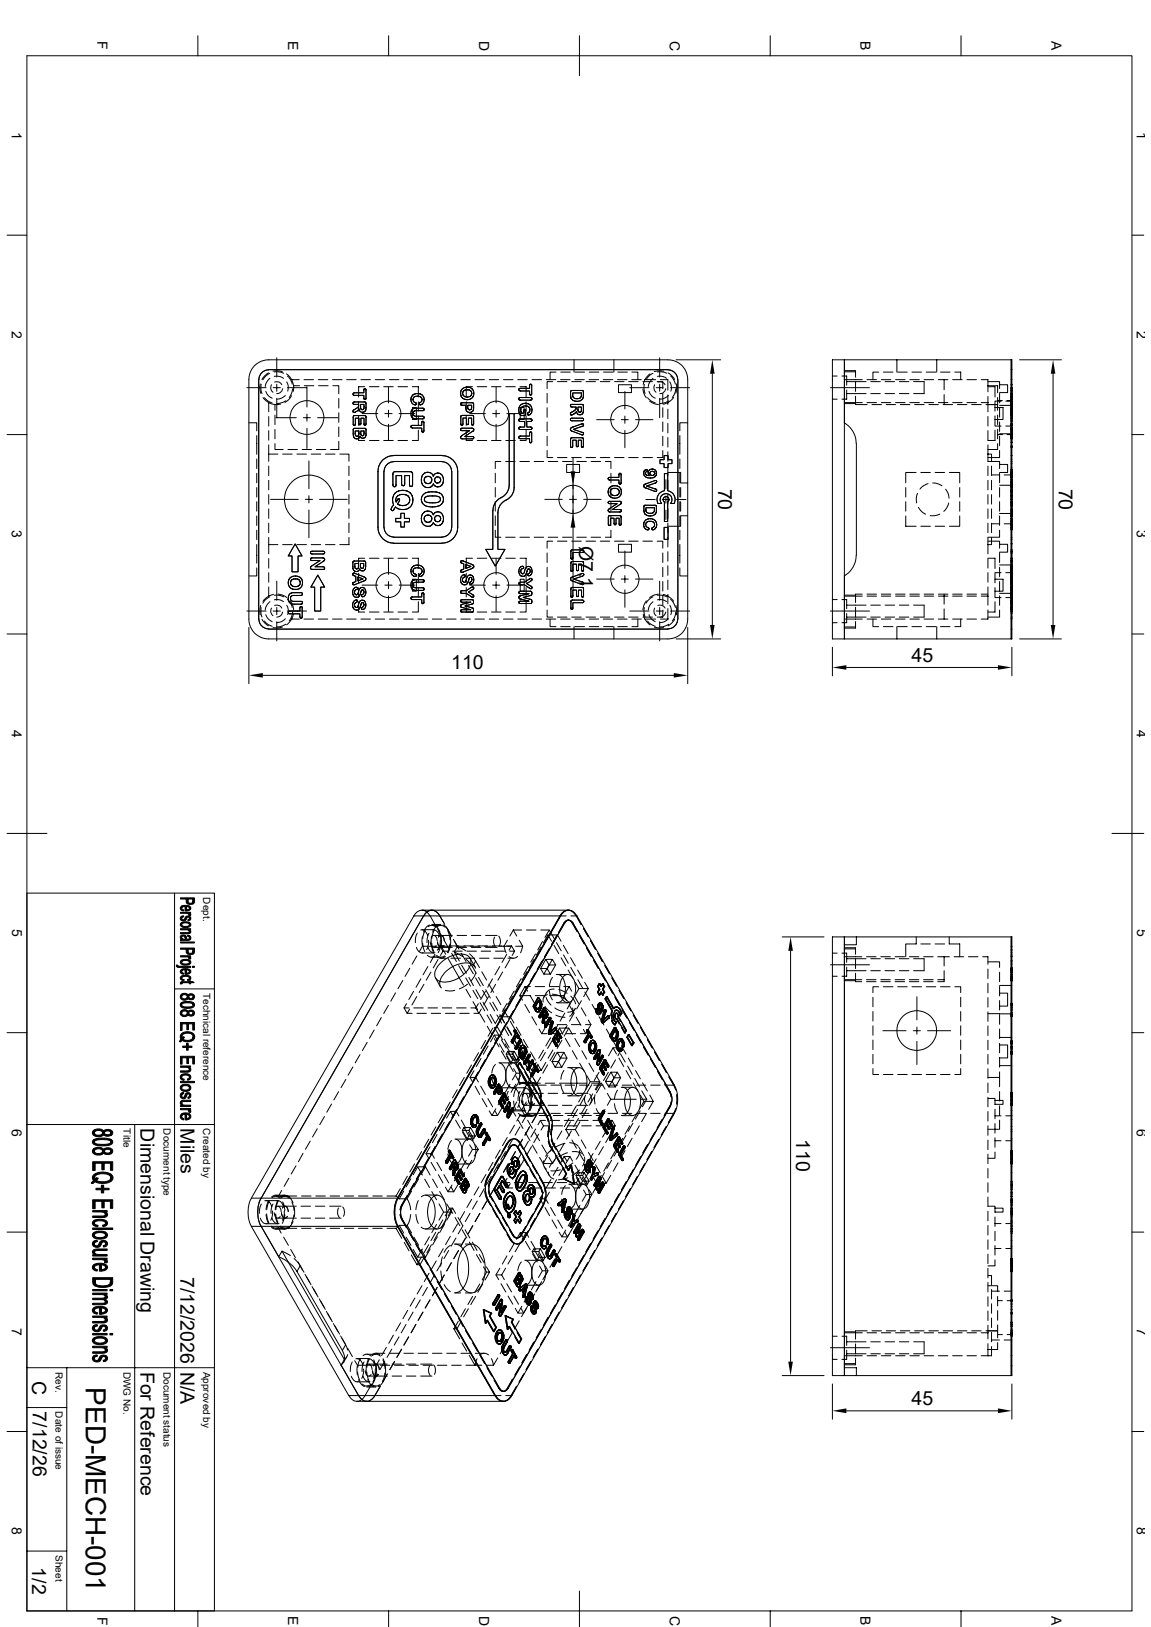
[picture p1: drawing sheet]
<svg xmlns="http://www.w3.org/2000/svg" width="297mm" height="420mm" viewBox="0 0 297 420" stroke-linecap="round" stroke-linejoin="round" font-family="sans-serif">
<defs><g id="words">
<text font-size="7.2" x="22.1" y="358.1" transform="rotate(90 22.1 358.1)">PED-MECH-001</text>
<g font-size="5">
<text x="185.3" y="126.1" transform="rotate(90 185.3 126.1)">70</text>
<text x="273.2" y="126.1" transform="rotate(90 273.2 126.1)">70</text>
<text x="149.4" y="141" transform="rotate(90 149.4 141)">Ø7.1</text>
<text x="116.5" y="172.8">110</text>
<text x="235.2" y="170.8">45</text>
<text x="36.3" y="291.3" transform="rotate(90 36.3 291.3)">Dimensional Drawing</text>
<text x="46.6" y="291.3" transform="rotate(90 46.6 291.3)">Miles</text>
<text x="205.5" y="294.1" transform="rotate(90 205.5 294.1)">110</text>
<text x="46.6" y="329.6" transform="rotate(90 46.6 329.6)">7/12/2026</text>
<text x="8.3" y="356.4" transform="rotate(90 8.3 356.4)">C</text>
<text x="36.3" y="354.1" transform="rotate(90 36.3 354.1)">For Reference</text>
<text x="46.6" y="354.1" transform="rotate(90 46.6 354.1)">N/A</text>
<text x="8.5" y="364.4" transform="rotate(90 8.5 364.4)">7/12/26</text>
<text x="235.2" y="362.7">45</text>
<text x="8.3" y="404.6" transform="rotate(90 8.3 404.6)">1/2</text>
</g>
<g font-size="3.6">
<text x="25.1" y="10.7" transform="rotate(90 25.1 10.7)">F</text>
<text x="74.4" y="10.6" transform="rotate(90 74.4 10.6)">E</text>
<text x="123.6" y="10.5" transform="rotate(90 123.6 10.5)">D</text>
<text x="172.8" y="10.5" transform="rotate(90 172.8 10.5)">C</text>
<text x="222.1" y="10.6" transform="rotate(90 222.1 10.6)">B</text>
<text x="271.3" y="10.6" transform="rotate(90 271.3 10.6)">A</text>
<text x="3.1" y="34" transform="rotate(90 3.1 34)">1</text>
<text x="293.4" y="34" transform="rotate(90 293.4 34)">1</text>
<text x="3.1" y="85.4" transform="rotate(90 3.1 85.4)">2</text>
<text x="293.4" y="85.4" transform="rotate(90 293.4 85.4)">2</text>
<text x="3.1" y="136.9" transform="rotate(90 3.1 136.9)">3</text>
<text x="293.4" y="136.9" transform="rotate(90 293.4 136.9)">3</text>
<text x="3.1" y="188.4" transform="rotate(90 3.1 188.4)">4</text>
<text x="293.4" y="188.4" transform="rotate(90 293.4 188.4)">4</text>
<text x="3.1" y="239.9" transform="rotate(90 3.1 239.9)">5</text>
<text x="293.4" y="239.9" transform="rotate(90 293.4 239.9)">5</text>
<text x="3.1" y="291.3" transform="rotate(90 3.1 291.3)">6</text>
<text x="293.4" y="291.3" transform="rotate(90 293.4 291.3)">6</text>
<text x="3.1" y="342.8" transform="rotate(90 3.1 342.8)">7</text>
<text x="293.4" y="342.8" transform="rotate(90 293.4 342.8)">7</text>
<text x="3.1" y="394.3" transform="rotate(90 3.1 394.3)">8</text>
<text x="293.4" y="394.3" transform="rotate(90 293.4 394.3)">8</text>
<text x="25.1" y="417.3" transform="rotate(90 25.1 417.3)">F</text>
<text x="74.4" y="417.2" transform="rotate(90 74.4 417.2)">E</text>
<text x="123.6" y="417.1" transform="rotate(90 123.6 417.1)">D</text>
<text x="172.8" y="417.1" transform="rotate(90 172.8 417.1)">C</text>
<text x="222.1" y="417.2" transform="rotate(90 222.1 417.2)">B</text>
<text x="271.3" y="417.2" transform="rotate(90 271.3 417.2)">A</text>
</g>
<g font-size="2.6">
<text x="52.5" y="231.6" transform="rotate(90 52.5 231.6)">Dept.</text>
<text x="52.5" y="256.3" transform="rotate(90 52.5 256.3)">Technical reference</text>
<text x="31.9" y="291.3" transform="rotate(90 31.9 291.3)">Title</text>
<text x="42.2" y="291.3" transform="rotate(90 42.2 291.3)">Document type</text>
<text x="52.5" y="291.3" transform="rotate(90 52.5 291.3)">Created by</text>
<text x="14.4" y="354.1" transform="rotate(90 14.4 354.1)">Rev.</text>
<text x="31.9" y="354.1" transform="rotate(90 31.9 354.1)">DWG No.</text>
<text x="42.2" y="354.1" transform="rotate(90 42.2 354.1)">Document status</text>
<text x="52.5" y="354.1" transform="rotate(90 52.5 354.1)">Approved by</text>
<text x="14.4" y="364.4" transform="rotate(90 14.4 364.4)">Date of issue</text>
<text x="14.4" y="401.4" transform="rotate(90 14.4 401.4)">Sheet</text>
</g>
</g></defs>
<g fill="none" stroke="#000" stroke-width=".26">
<path d="M6.9 14.4h285.2v401.4h-285.2zM51.1 9.2v5.2M100.3 9.2v5.2M149.5 9.2v10.4M198.8 9.2v5.2M248 9.2v5.2M1.8 60.7h5.1M292.1 60.7h3M65.7 94.4l1.7-1.1 1.9-.4h103a5.1 5.1 0 0 1 5.2 5.1v61.8a5.1 5.1 0 0 1-5.2 5.1h-103a5.1 5.1 0 0 1-5.1-5.1v-61.8l.4-1.9zM66.8 98v61.8M67.1 99.1l.2 2.4M67.4 99.2l-.1 1 .3 1.4"/>
<path d="M69.3 96.3l-1 .7-.7 1M69.3 95.4h103M69.3 95.5a2.6 2.6 0 0 0-2.5 2.5M69.6 96.4a3.8 3.8 0 0 0-1.8 1.6M69.6 97.7l-.8 .9-.3 1.2M70.1 99.3a1.49 1.49 0 0 0 .3 2M70.4 95.8l2.5 .1M70.8 97.2l.3-.1a2.65 2.65 0 0 1 2.1 .6M70.8 96h1l1.4 .4M70.9 98.6a1.5 1.5 0 0 1 1.8 .7M71.4 92.4v4.9M71.4 99.2v1.8"/>
<path d="M73.9 96.5l1.4 1.5M74 98.6a2.79 2.79 0 0 1 .3 2.4M74.2 97.1a3.4 3.4 0 0 1 1.2 2M75.3 98l.5 1.6M75.3 98h1.9M75.8 99.6l-.1 1.4M75.8 99.6h1.5M78.4 98h2.5M78.5 99.6h2.5M79.2 99.8v5.3M82.1 98h2.5M82.2 99.6h2.5"/>
<path d="M85.8 98h2.5M85.9 99.6h1.5v2M89.5 98h2.4M93.1 98h2.5M94.1 99.8h-1.6v2.7M95.3 99.8h2.5M96.8 98h2.5M99 99.8h2.5M100.2 99.9v4.1M100.5 98h2.5M102.7 99.8h2.5M104.2 98h2.4"/>
<path d="M106.4 99.8h1.6v2.7M107.9 98h2.4M111.5 98h2.5M115.2 98h2.5M118.9 98h2.5M121.9 99.8h-1.6v2.7M122.6 98h2.4M123.1 99.8h2.5M126.2 98h2.5M126.8 99.8h2.5M128 99.9v4.1M129.9 98h2.5"/>
<path d="M130.5 99.8h2.5M133.6 98h2.5M134.2 99.8h1.6v2.7M137.3 98h2.4M141 98h2.4M142.6 98.5h-1.4v1.8M143.5 96.1h-1.6v1.9M143.8 98.5h2.5M144.7 98h2.4M144.7 96.1h2.5M147.5 98.5h2.5M148.1 92.9v3.2"/>
<path d="M148.3 98h2.5M148.4 96.1h2.4M151.2 98.5h2.5M152 98h2.5M152.1 96.1h2.4M154.9 98.5h2.5M155.7 98h2.4M155.7 96.1h2.5M158.4 92.9v3.2M158.6 98.5h2.4M159.3 98h2.5M159.4 96.1h2.5"/>
<path d="M159.6 99.3h3.3v2h-3.3zM162.2 98.5h2.5M163 98h2.5M163.1 96.1h1.5v1.9M165.9 98.5h2.5M166.3 99.2a3.7 3.7 0 0 0 .2 2.4M166.7 98h2.5M167.7 96.5a4.4 4.4 0 0 0-1.7 2.7M168.5 97.7h-.1a3.1 3.1 0 0 0-1.1 2.1M168.5 96.4a3.3 3.3 0 0 0-1.8 1.6M168.9 99.3a1.63 1.63 0 0 0 .4 2M169.6 98.5h1.4v1.8"/>
<path d="M169.6 97.2l.4-.1a2.65 2.65 0 0 1 2 .6M169.6 96h1l1.4 .4M169.8 98.6a1.53 1.53 0 0 1 1.8 .7M170.2 92.4v4.9M170.2 99.2v1.8M170.4 98h1.9v2.7M171.2 95.8l-2.4 .1M172.3 95.5a2.6 2.6 0 0 1 2.6 2.5v61.8a2.68 2.68 0 0 1-2.6 2.5l-103 .1a2.68 2.68 0 0 1-2.5-2.6M172.4 96.3l1 .7 .7 1M172.8 98.6a2.79 2.79 0 0 1 .3 2.4M173.1 97.1l.7 .9 .5 1.1M174.5 92.9h11.5"/>
<path d="M174.5 99.1l-.1 2.4M183.8 96.5v64.8M214.8 92.9h46.3v72h-.2v-5.1v5.1h-46.1zM214.8 97.1h1.2M217.3 97.1h1.2v2.3M217.9 95.7h2.9v1.7M217.9 92.9v5.1M217.9 98v61.8M217.9 98h4.6M217.9 96h2.9M218.5 98.5h5M220.8 98.6v2.4"/>
<path d="M223.7 98h2.5M224.7 98.5h2.5M226.7 96.1h-1.4v1.9M227.4 98h2.5M228 96.1h2.4M228.4 98.5h2.4M231.1 98h2.5M231.4 92.9v3.2M231.6 96.1h2.5M232.1 98.5h2.4M234.8 98h2.4M235.3 96.1h2.5"/>
<path d="M235.8 98.5h2.7v3.1h-2.7M238.5 98h2.4M239 96.1h2.5M241.7 92.9v3.2M242.1 98h2.5M242.7 96.1h2.5M243.6 98v2.6M245.8 98h2.5M246.4 96.1h1.5v1.9M249.5 98h2.5M253.2 98h1.7v1.6M254.9 99.6h2.5v1.8"/>
<path d="M254.9 98.5h3v1.8M254.9 99.6v1.5M254.9 99.8h1.9v2.7M257.9 99.3h2.1v2h-2.1M260.9 92.9v66.9M260.9 99.5h.2M260.9 99.3h.2M260.9 99.2h.2M260.9 99.9h.2M260.9 95.4h.2M263.1 92.9h10.8M271.7 96.5v64.8"/>
<path d="M1.8 112.2h5.1M63.7 100.1h5M64.2 109.1h2.1v2.1M66.3 112.4v4.9M66.3 118.5v2.4M67.9 102.6l1.4 1.3M68.2 102.7a3.5 3.5 0 0 0 2 1.3M68.6 101a2.66 2.66 0 0 0 1.6 1.8M69.3 103.9l1.7 .5M69.3 103.9v2.4M69.3 107.5v2.5M69.3 111.2v2.4"/>
<path d="M69.3 114.9v4.2M69.3 117.2h2.4M70.5 100.1h1.8M71 114.5v1.5h2.1M71 104.4v1.5M71 107.1v2.5M71 110.8v2.5M71.2 107.8h5.3M71.4 102.8v5M72.4 104.3l-1.4 .1M72.9 100.3a1.56 1.56 0 0 1-1.5 1.3M72.9 117.2h2.5"/>
<path d="M73.6 102.1l-.1 .1a3.2 3.2 0 0 1-2.1 .8M73.7 103.5l-.8 .4-1.5 .3M74.2 100.1h4.9M74.3 116h2.5M75.2 102.2a3.9 3.9 0 0 1-1.7 1.7M75.5 100.4l-.4 1.4-.5 .8M76.6 117.2h2.5M78 116h2.4M78.3 107.8h1.8M79.2 106.9v1.8M79.2 110.6v5.2M79.7 119v7.2"/>
<path d="M80.3 117.2h2.5M81.6 116h2.5M82 107.8h5.2M84 117.2h2.4M87.4 102.9v2.4M87.4 106.6v2.4M87.4 110.2v2.5M87.4 113.9v2.1h-2.1M87.7 117.2h2.3v1.9M91.1 103.9l.2-.1h2.9l.2 .2v1.5l-.3 .8-.9 .1-.6-.8-.5 .5a.6 .6 0 0 1-1 .2l.2-.5 .9-.5 .3-.4v-.5h-1.2zM91.2 107.4h3.2v2a.26 .26 0 0 1-.2 .4 .26 .26 0 0 1-.3-.4v-1.5h-.8v1.5a.26 .26 0 0 1-.2 .2 .26 .26 0 0 1-.3-.3v-1.4h-.9v1.6a.28 .28 0 0 1-.3 .3 .28 .28 0 0 1-.3-.3zM91.2 110.7l3.1-.1 .1 1.8-.1 .4-.7 .4-.4-.2-.3-.4-.5 .6-.9-.1-.3-.5z"/>
<path d="M91.2 101.5l2.7-.1v-.7a.28 .28 0 0 1 .3-.4 .28 .28 0 0 1 .2 .4v2.1a.28 .28 0 0 1-.2 .3 .28 .28 0 0 1-.3-.3v-.7h-2.5l-.3-.2zM91.7 111.3h.9v1a.48 .48 0 0 1-.6 .3 .48 .48 0 0 1-.3-.5zM92.5 111v2.7h1.6M92.5 103.7v2.4M92.5 107.4v2.4M93 104.4h.9v1l-.3 .3a.52 .52 0 0 1-.6-.7zM93.4 106.8h4.1M93.9 111.8v.1a.45 .45 0 0 1-.4 .6 .45 .45 0 0 1-.4-.7M93.9 111.8v-.5h-.8v.5M95.3 113.7h2.5M99 113.7h2.5M99.3 106.8h1.9"/>
<path d="M100.2 105.9v1.8M100.2 109.5v4.1M101.6 117.6a4 4 0 0 0-4.1 4.1v14.4a4 4 0 0 0 4.1 4.1M101.6 117.6h12.4M102.7 113.7h2.5M103 106.8h4.1M106.1 109.9l2.7-.1v-.8a.28 .28 0 0 1 .4-.3 .28 .28 0 0 1 .2 .4v2.2a.28 .28 0 0 1-.3 .2 .28 .28 0 0 1-.3-.3v-.7h-2.3a.38 .38 0 0 1-.4-.6zM106.4 105.7l.7-.3h2.1l.2 .1-.2 .5h-2.1a.71 .71 0 0 0-.5 .9 .71 .71 0 0 0 .8 .5h1.8l.2 .5-.2 .2h-2.1l-.5-.2a1.67 1.67 0 0 1-.2-2.2zM106.4 105.2h1v3.1h-1zM106.4 102.1l1-.5 1.1 .1 .5 .3 .3 .5 .1 1-.3 .6-.3 .3a.34 .34 0 0 1-.6 0 .34 .34 0 0 1 .2-.5l.5-.4-.1-.8-.6-.4h-.8l-.7 .4-.1 .4 .1 .5 .5 .4a.33 .33 0 0 1 .1 .5 .33 .33 0 0 1-.5-.1l-.5-.4-.3-.6 .1-.9zM108 111v2.7h-1.6M108 103.7v2.4"/>
<path d="M108 107.4v2.4M114 117.6a4 4 0 0 1 4.1 4.1v14.4a4 4 0 0 1-4.1 4.1M118.9 104.1l.2-.1h2.9l.2 .2v1.4a1 1 0 0 1-1.5 .8l-.4-.6-.1-1.2h-1.1zM119 107.3h3l.2 .2v2a.26 .26 0 0 1-.3 .2 .26 .26 0 0 1-.2-.3v-1.5h-.8v1.4a.26 .26 0 0 1-.2 .3 .26 .26 0 0 1-.3-.3v-1.4h-.9v1.6a.28 .28 0 0 1-.3 .3 .28 .28 0 0 1-.3-.3zM119.2 100.5l1-.6 1.4 .3 .5 .5 .2 .6v.6l-.4 .7-1.1 .6-1-.2-.4-.2-.5-.9v-.7zM119.5 101l.6-.3h1l.5 .3 .1 .8-.6 .6h-1.1l-.6-.5zM120.3 111v2.7h1.6M120.3 103.7v2.4M120.3 107.4v2.4M120.7 104.6h1v.7a.53 .53 0 0 1-.6 .5 .53 .53 0 0 1-.4-.7zM121.2 106.8h4.1M122 111.3l.3-.5-.3-.3h-2.7a.32 .32 0 0 0-.4 .3 .32 .32 0 0 0 .4 .4h1.9l-2.3 1.6a.35 .35 0 0 0 0 .4 .35 .35 0 0 0 .4 .1h2.6a.31 .31 0 0 0 .4-.3 .31 .31 0 0 0-.4-.3"/>
<path d="M122 111.3l-2.1 1.4h2M123.1 113.7h2.5M126.8 113.7h2.5M127.1 106.8h1.8M128 105.9v1.8M128 109.5v4.1M129.2 119.1h-1.4v1.8M130.5 119.1h2.4M130.5 113.7h2.5M130.8 106.8h4.1M133.9 112.7l.3-.1h2.5v-.8a.28 .28 0 0 1 .3-.3 .28 .28 0 0 1 .2 .3v2.2a.28 .28 0 0 1-.3 .3 .28 .28 0 0 1-.2-.3v-.8h-2.4a.35 .35 0 0 1-.4-.1 .35 .35 0 0 1 0-.4zM133.9 108.3l.2-.2h2.9l.3 .3-.2 .4h-1.2v1.4h1.2l.2 .3-.1 .3-2.9 .1a.33 .33 0 0 1-.4-.3 .33 .33 0 0 1 .4-.4h1.1v-1.4h-1.4z"/>
<path d="M133.9 102.8l.2-.2h2.9l.3 .4-.3 .3h-2.8l-.3-.2zM134 100.3l2.7-.1v-.7a.28 .28 0 0 1 .2-.3 .28 .28 0 0 1 .3 .3v2.1a.28 .28 0 0 1-.3 .4 .28 .28 0 0 1-.2-.4v-.7h-2.6l-.2-.3zM134.2 104.7l.4-.3 .9-.3 .8 .1 .5 .4 .5 1.2-.1 .6-.4 .6a.37 .37 0 0 1-.7 0 .37 .37 0 0 1 .3-.6l.3-.4v-.6l-.7-.6h-.8l-.7 .5-.1 .5 .2 .8h.6v-.5a.25 .25 0 0 1 .1-.4 .25 .25 0 0 1 .3 .3v1.1l-1.3 .1-.4-1.2zM134.2 119.1h2.4M134.2 105.2h1.1v3.1h-1.1zM135.8 111v2.7h-1.6M135.8 103.7v2.4M135.8 107.4v2.4M137.8 119.1h2.5M141.2 116.3v1.8h1.4M141.2 101.6v2.4M141.2 105.2v2.5"/>
<path d="M141.2 108.9v2.5M141.2 112.6v2.5M141.5 119.1h2.4M143.8 118.1h2.5M145.2 119.1h2.4M146.2 119.9h3.4v2.1h-3.4zM147.2 110.6l2.7-1.1a.37 .37 0 0 1 .7 .1 .37 .37 0 0 1-.4 .5l-2.2 .7 2.3 .8 .3 .3a.34 .34 0 0 1-.2 .4 .34 .34 0 0 1-.4-.1l-2.5-.9-.3-.3zM147.2 104.5l3.1-.1 .2 .2v1.7l-.4 .7-1-.1-.3-.6-.7 .5a.47 .47 0 0 1-.5 .4 .47 .47 0 0 1-.4-.4l1.5-1.4v-.3l-1.4-.1zM147.3 108l3-.1 .3 .2v.4l-.3 .1h-2.8l-.3-.2zM147.3 100.9l3.1-.1 .1 1.6-.2 .6-.5 .4-.6 .2-1.4-.3-.5-.6zM147.3 113.1l3.1-.1 .1 2.1a.26 .26 0 0 1-.2 .3 .26 .26 0 0 1-.3-.3v-1.5h-.8v1.4a.26 .26 0 0 1-.2 .3 .26 .26 0 0 1-.3-.3v-1.4h-.9v1.6a.28 .28 0 0 1-.3 .3 .28 .28 0 0 1-.3-.3zM147.5 118.1h2.5"/>
<path d="M147.9 118.1v34.3M148.8 119.1h2.5M149.1 105.1h.9v.6a.5 .5 0 0 1-.4 .7 .5 .5 0 0 1-.5-.7zM150 101.9l-.1 .5-.3 .4h-1.3a.74 .74 0 0 1-.5-.9M150 101.9v-.5h-2.2v.5M151.2 118.1h2.5M152.5 119.1h2.5M154 108.3h4.5M154.9 118.1h2.5M156.2 119.1h1.4v1.8M158.6 118.1h2.4M160.3 108.3h1.8"/>
<path d="M161.2 101v4.6M161.2 107.4v1.9M161.2 111.1v4.5M162.2 118.1h2.5M162.5 100.1h5M164 108.3h4.5M165.9 100.5l.2 .8 .7 1.4M165.9 118.1h2.5M167.1 102.7l1 .8 1 .5M167.5 101l.1 .3a2.62 2.62 0 0 0 1.5 1.5M167.6 103.5l1.4 .8 .9 .1M169.3 100.1h1.9"/>
<path d="M170.2 102.8v5M171 101.6v2.4M171 105.2v2.5M171 108.9v2.5M171 112.6v2.5M171 116.3v1.8h-1.4M171.4 117.6h1v1.1h1v1h-1v1h-1v-1h-1.1v-1h1.1zM171.8 100.3a1.56 1.56 0 0 1-1.5 1.3M172.3 101.9v2.5M172.3 105.6v2.5M172.3 109.3v2.5M172.3 112.9v2.5"/>
<path d="M172.3 116.6v2.5M172.5 102.1l-.2 .1a3.2 3.2 0 0 1-2 .8M172.6 103.5l-.8 .4-1.5 .3M173 100.1h5M173.8 102.6a4.2 4.2 0 0 1-2.7 1.8M174.4 100.4a3.6 3.6 0 0 1-.9 2.2M175.4 112.4v4.9M175.4 118.5v2.4M177.5 109.1h-2.1v2.1M214.3 100.1h10.1M214.8 103h1.2M217.9 109.1a6.4 6.4 0 0 1 3.1 5.4l-.1 28.8a6.2 6.2 0 0 1-3 5.4"/>
<path d="M217.9 103.9h4.6M217.9 104.2h2.9M218.5 100.7v2.3h-1.2M218.5 101.6h5M220.8 102.3v2.1h3M223.7 103.9h2.5M224.7 101.6h2.5M225 104.4h2.5M227.4 103.9h2.5M228.4 101.6h2.4M228.7 104.4h2.4M231.1 103.9h2.5"/>
<path d="M232.1 101.6h2.4M232.3 104.4h2.5M234.8 103.9h2.4M236 104.4h2.5M238.5 103.9h2.4M239.7 104.4h2.4M242.1 103.9h2.5M243.4 104.4h2.4M243.6 101.9v2.5M245.8 103.9h2.5M247.1 104.4h2.4M249.5 103.9h2.5"/>
<path d="M250.7 104.4h2.5M253.2 103.9h1.7M254.4 104.4h3M254.9 117.2h1v1.9M254.9 119.1h3v1.8M254.9 102.4v3.9M254.9 107.5v2.5M254.9 111.2v2.4M254.9 114.9v4.2M256.8 105.2h2v3.1h-2M256.8 103.5h1.5M256.8 111v2.7h-1.9"/>
<path d="M256.8 103.7v2.4M256.8 107.4v2.4M256.8 110h1.5M257.4 102.6v1.8M257.4 114.5v1.5h-2.5M257.4 112.2h1.3M257.4 104.4v1.5M257.4 107.1v2.5M257.4 110.8v2.5M257.4 103.4h1.3M257.9 119.9h2.1v2.1h-2.1M257.9 116.3v1.8h-3"/>
<path d="M257.9 104.6h3.2M257.9 101.6v2.4M257.9 105.2v2.5M257.9 108.9v2.5M257.9 112.6v2.5M257.9 112h3.2M259.5 103.5h1.6M259.5 110h1.6M259.9 112.2h1.2M259.9 103.4h1.2M260.9 100.8h.2zM260.9 101.9h.2z"/>
<path d="M260.9 114.2h.2zM260.9 103h.2zM260.9 111.5h.2zM260.9 103.9h.2M260.9 104.4h.2M260.9 101.9h.2M260.9 102.7l.2 .1M260.9 102.9h.2M260.9 102.6h.2M260.9 102.4h.2M260.9 102.2h.2M260.9 101.4h.2"/>
<path d="M260.9 102.5h.2M260.9 102.8h.2M260.9 103.1h.2M260.9 103.4h.2M260.9 103.6h.2M260.9 102.6l.2 .1M260.9 101.2h.2M260.9 115.4h.2M260.9 113.2h.2M260.9 113h.2M260.9 112.9l.2 .1M260.9 113.1h.2"/>
<path d="M260.9 113.4h.2M260.9 115.2h.2M260.9 115.5h.2M260.9 113.6h.2M260.9 115h.2M260.9 115.3h.2M260.9 115.1h.2M260.9 109.6l.2 .1M260.9 109.9h.2M260.9 109.5h.2M260.9 109.3h.2M260.9 109.4h.2"/>
<path d="M260.9 110.3h.2M260.9 110.6h.2M260.9 110.8h.2M260.9 111.2h.2M260.9 111.3h.2M260.9 112.2h.2M260.9 111.9h.2M260.9 102h.2M260.9 100.2h.2M260.9 100.3h.2M260.9 100.6h.2M260.9 100.8h.2"/>
<path d="M260.9 101.6h.2M260.9 114.3h.2M260.9 111.6h.2M260.9 111.5h.2M260.9 111.8h.2M260.9 112.6h.2M260.9 112.9h.2M260.9 114h.2M260.9 108.7h.2M260.9 108.2h.2M260.9 108.1h.2M260.9 108.5h.2"/>
<path d="M260.9 108.8h.2M260.9 110.2h.2M260.9 110.5h.2M260.9 110.9h.2M260.9 105.8h.2M260.9 105.7h.2M260.9 105.5h.2M260.9 106.4h.2M260.9 106.2h.2M260.9 104.1h.2M260.9 104h.2M260.9 104.2h.2"/>
<path d="M260.9 104.5h.2M260.9 105.2h.2M260.9 109.7h.2M260.9 107.4h.2M260.9 107.3h.2M260.9 107.2h.2M260.9 107.7h.2M260.9 109.8h.2M260.9 107.9h.2M260.9 109.6h.2M260.9 103.8h.2M260.9 101.8h.2"/>
<path d="M260.9 102.3h.2M260.9 102.7h.2M260.9 105.4h.2M260.9 106.1h.2M260.9 106.8h.2M260.9 108h.2M260.9 107.8h.2M260.9 107.5h.2M260.9 106.7h.2M260.9 106.3h.2M260.9 106h.2M260.9 105.9h.2"/>
<path d="M260.9 104.9h.2M260.9 105.6h.2M260.9 104.3h.2M260.9 112.4h.2M260.9 112.3h.2M260.9 112.5h.2M260.9 112.8h.2M260.9 113.3h.2M260.9 112.7h.2M260.9 111h.2M260.9 100.4h.2M260.9 100.6l.2 .1"/>
<path d="M260.9 101.5h.2M260.9 101.7h.2M260.9 102.1h.2M260.9 109.1h.2M260.9 110.4h.2M260.9 111.1h.2M260.9 110.7h.2M260.9 111.4h.2M260.9 100h.2M260.9 103h.2M260.9 107h.2M260.9 106.6h.2"/>
<path d="M260.9 105.1h.2M260.9 104.8h.2M260.9 107.1h.2M260.9 104.6h.2M260.9 103.2h.2M260.9 103.3h.2M260.9 108.3h.2M260.9 108.6h.2M260.9 106.5h.2M260.9 104.7h.2M260.9 105.3h.2M260.9 117.6h.2"/>
<path d="M260.9 118.7h.2M260.9 119.7h.2M260.9 119.1h.2M260.9 114.2h.2M260.9 112.1h.2M260.9 111.7h.2M261.1 100.9h-.2M292.1 112.2h3M66.3 122.2v2.4M66.3 125.9v2.4M66.3 129.5v2.5M66.3 133.2v2.4"/>
<path d="M66.3 136.9v2.4M69.3 120.3v2.5M69.3 124v2.4M69.3 127.7v2.4M69.3 131.4v2.4M69.3 135v2.5M69.3 138.7v4.3M69.8 128.9h7.2M78.8 128.9h1.8M79.7 128v1.8M79.7 131.7v7.1M82.5 128.9h7.1"/>
<path d="M90 120.3v2.5M90 124v2.4M90 127.7v2.4M90 131.4v2.4M90 135v2.5M90 138.7v1.9h-2.3M101.5 122l.3-.2 4.5 .1 .2 .4-.1 3.1-.5 .2-.2-.3v-2.5h-1.3v2.2l-.3 .4-.3-.1-.2-.3v-2.2h-1.4v2.6l-.2 .2h-.4l-.2-.3zM101.6 138.7h12.4M101.8 127.4l1.3-.7 1.5-.1 1.2 .6 .7 1.2v1.4l-.7 1.1-1.4 .6-1.7-.2a.58 .58 0 0 0-.7-.3 .58 .58 0 0 0-.4 .7 .39 .39 0 0 1-.6 0 .39 .39 0 0 1 0-.6 1.67 1.67 0 0 0 .3-1.9v-.8zM102.1 133.8h1.3v-1.3h1v1.3h1.3v.9h-1.3v1.4h-1v-1.4h-1.3zM102.5 128.1l.6-.4 1.2-.1 .7 .2 .6 .7 .1 .9-.4 .7-.9 .4-1.1-.1a.47 .47 0 0 1-.6-.3 .47 .47 0 0 1 .3-.6 .41 .41 0 0 0 .1-.4 .41 .41 0 0 0-.4-.3l-.5 .8v-.8zM109.3 132.4l.3-.3 .8-.2 .9 .2 .5 .8 .4-.6 .6-.2 .7 .1 .5 .4 .4 1-.2 1.4-.5 .5-.6 .2-1-.4a.27 .27 0 0 0-.3-.3 .27 .27 0 0 0-.2 .3l-.4 .4-.8 .2-.8-.3-.5-.4-.4-1.3 .2-.9z"/>
<path d="M109.3 127.6l.6-.4 1.1-.2 2.1 .1 .7 .4 .4 .5 .2 .6-.1 .9-.4 .7-1.2 .6-1.6 .1-1.2-.3-.8-.6-.3-.7v-.9zM109.3 122.3l.7-.3h.8l.6 .2 .4 .7 .5-.6 .7-.2 .7 .2 .4 .4 .3 .9-.2 1.4-.9 .6h-.7l-.5-.3a.26 .26 0 0 0-.2-.3 .26 .26 0 0 0-.3 .3l-.6 .5-.9 .1-1-.7-.4-1.3 .2-1zM109.7 128.4l1.2-.4h1.5l.9 .3 .3 .4a.88 .88 0 0 1-1 1.1h-1.7l-.9-.2a.73 .73 0 0 1-.3-1.2zM114 138.6a2.6 2.6 0 0 0 2.5-2.5l.1-14.4a2.68 2.68 0 0 0-2.6-2.5l-12.4-.1a2.68 2.68 0 0 0-2.5 2.6v14.4a2.68 2.68 0 0 0 2.5 2.5M127.8 136.9v1.8h1.4M127.8 122.2v2.4M127.8 125.9v2.4M127.8 129.5v2.5M127.8 133.2v2.4M129.3 128.4a3.5 3.5 0 0 0 2.1-3.2v-18.4h1.3v19a3.7 3.7 0 0 1-2.6 3.5l-1.1 1.1-.5 1.5v9.9h1.8l-2.5 4.3-2.5-4.3h1.9v-10.1M129.3 128.5a3.5 3.5 0 0 0-2.1 3.2M130.5 138.7h2.4"/>
<path d="M134.2 138.7h2.4M137.8 138.7h2.5M140.6 128.9h4.5M141.5 138.7h2.4M142.6 139.7h-1.4v1.8M143.8 139.7h2.5M145.2 138.7h2.4M146.9 128.9h1.9M147.5 139.7h2.5M148.8 138.7h2.5M150.6 128.9h4.5M151.2 139.7h2.5"/>
<path d="M152.5 138.7h2.5M154.9 139.7h2.5M157 123.3l2.7-.1v-.7a.28 .28 0 0 1 .3-.3 .28 .28 0 0 1 .3 .3v2.1a.28 .28 0 0 1-.3 .4 .28 .28 0 0 1-.3-.4v-.7h-2.5l-.3-.2zM157.1 133.2h3.1l.1 2.1a.26 .26 0 0 1-.3 .3 .26 .26 0 0 1-.2-.3v-1.5h-.8v1.4a.26 .26 0 0 1-.3 .3 .26 .26 0 0 1-.2-.3v-1.4h-1v1.5a.28 .28 0 0 1-.3 .3 .28 .28 0 0 1-.2-.3zM157.4 125.8l.9-.4h.7l.8 .3 .5 .9v1l-.4 .6-1.2 .4-.8-.1-.5-.3-.5-.9 .1-.9zM157.6 136.9v1.8h-1.4M157.6 122.2v2.4M157.6 125.9v2.4M157.6 129.5v2.5M157.6 133.2v2.4M157.7 126.4l.5-.3 1.1 .1 .4 .3 .1 .8-.3 .4-.5 .2-1-.1-.5-.6zM158.6 139.7h2.4"/>
<path d="M160.1 130.1l.2-.1-.2-.6h-2.8a.31 .31 0 0 0-.4 .3 .31 .31 0 0 0 .4 .3h2l-2.2 1.4-.2 .4 .2 .3 2.8 .1a.32 .32 0 0 0 .4-.4 .32 .32 0 0 0-.4-.3M160.1 130.1l-2.1 1.4h1.9M162.2 139.7h2.5M165.9 139.7h2.5M166.2 125.1l2.6-1a.35 .35 0 0 1 .6 .1 .35 .35 0 0 1-.4 .5l-2.2 .8 2.7 .9a.36 .36 0 0 1-.2 .4 .36 .36 0 0 1-.3 0l-2.3-.8a.55 .55 0 0 1-.5-.3 .55 .55 0 0 1 0-.6zM166.2 130.6l3-.2 .2 .2v1.1a1.17 1.17 0 0 1-.7 1.3l-1.2 .2-1-.4-.3-.8zM166.3 121.5l.2-.1a.33 .33 0 0 1 .4-.2 .33 .33 0 0 1 .2 .4 .33 .33 0 0 1-.4 .2v.7l.9 .3-.3-.6 .1-.7 .7-.4h.6l.5 .4 .2 1.1-.9 .7h-1.6l-.7-.6-.1-.9zM166.6 134.3l.8-.4h.7l.9 .4 .4 .6 .1 .7-.6 1a.36 .36 0 0 1-.6 .2 .36 .36 0 0 1 .1-.6l.4-.3 .1-.7-.3-.4-.5-.2h-.8l-.6 .4-.1 .6 .4 .5a.36 .36 0 0 1 .4 .6 .36 .36 0 0 1-.6 0l-.7-.9 .1-.9zM166.7 128.9h2.4M168.9 131.5a.98 .98 0 0 1-1.4 1l-.7-.4-.1-.5M168.9 131.5v-.4h-2.2v.5M169.6 139.7h1.4v1.8"/>
<path d="M170.9 128.9h1.9M171.2 128.5a.76 .76 0 0 1 1.2-.1 .76 .76 0 0 1-.1 1.2v5h-.8v-5l-.3-.4zM171.4 136.1h1v3.1h-1zM171.4 126.6v-4.3h.9v4.3M171.5 126.6v-4.3h.8v4.3M171.8 123.8v2.4M171.8 128v1.9M171.8 131.7v2.4M172.3 126.7a2.35 2.35 0 0 1 1.7 3.3h-1a1.53 1.53 0 0 0-.1-2.2 1.53 1.53 0 0 0-2.1 0 1.53 1.53 0 0 0-.1 2.2h-.9a2.35 2.35 0 0 1 1.6-3.3M172.3 122h3.3v2.6M172.3 120.3v2.5M172.3 124v2.4"/>
<path d="M172.3 127.7v2.4M172.3 131.4v2.4M172.3 135v2.5M172.3 138.7v2.5M174.6 128.9h2.4M175.4 122.2v2.4M175.4 125.9v2.4M175.4 129.5v2.5M175.4 133.2v2.4M175.4 136.9v2.4M175.6 124.7h1.9M175.6 125.9v2.4"/>
<path d="M175.6 129.5v2.5M177.5 133.1l-1.9 .1v2.6h-3.3M233.7 125.9v2.4M233.7 129.5v2.5M233.7 133.2v2.6h2.7M236.4 122h-2.7v2.6M236.8 127.3a3.6 3.6 0 0 0-.2 2.5M237 131a3.6 3.6 0 0 0 1.8 1.7M237.6 122h2.5M237.6 135.8h2.5M239.5 124.8a4.1 4.1 0 0 0-2.1 1.4M240.7 124.7h.8l1.6 .7"/>
<path d="M241.3 122h2.5M241.3 135.8h2.5M242.5 132.7a3.9 3.9 0 0 1-2.5 .4M244 126.3a3.6 3.6 0 0 1 .9 2.3M244.8 129.8a4 4 0 0 1-1.3 2.2M245 122h2.6v2.6M247.6 133.2v2.6h-2.6M247.6 125.9v2.4M247.6 129.5v2.5M254.9 139.7h3v1.8M254.9 120.3v2.5M254.9 124v2.4"/>
<path d="M254.9 127.7v2.4M254.9 131.4v2.4M254.9 135v2.5M255.9 138.7v1.9h-1M255.9 120.3v2.5M255.9 124v2.4M255.9 127.7v2.4M255.9 131.4v2.4M255.9 135v2.5M255.9 122.6h2M255.9 135.2h2M257.9 136.9v1.8h-3v4.3"/>
<path d="M257.9 125.3h3.2M257.9 122.2v2.4M257.9 125.9v2.4M257.9 129.5v2.5M257.9 133.2v2.4M257.9 132.5h3.2M259.1 122.6h2M259.1 135.2h2M260.9 124h.2zM260.9 130.4h.2zM260.9 124.9h.2zM260.9 129.4h.2z"/>
<path d="M260.9 135.9h.2M260.9 130h.2M260.9 126.6h.2M260.9 122.3h.2M260.9 134.6h.2M260.9 129.6h.2M260.9 124.3h.2M260.9 124.6h.2M260.9 124.1h.2M260.9 125.4h.2M260.9 125.8h.2M260.9 126.7l.2 .1"/>
<path d="M260.9 132.2h.2M260.9 131.8h.2M260.9 130.6h.2M260.9 132.1h.2M260.9 132.9l.2 .1M260.9 123.3h.2M260.9 129.8h.2M260.9 129.5h.2M260.9 129.7h.2M260.9 129.9h.2M260.9 131.3h.2M260.9 131.4h.2"/>
<path d="M260.9 131.6h.2M260.9 131.5h.2M260.9 130.3h.2M260.9 127.5h.2M260.9 127.8h.2M260.9 127h.2M260.9 126.3h.2M260.9 126.1h.2M260.9 127.9h.2M260.9 127.7h.2M260.9 128.2h.2M260.9 128.5h.2"/>
<path d="M260.9 128.6h.2M260.9 128.4h.2M260.9 136.5h.2M260.9 136.7h.2M260.9 136.3h.2M260.9 136.2h.2M260.9 135h.2M260.9 134.8h.2M260.9 136.8h.2M260.9 136.6h.2M260.9 136.1h.2M260.9 134.3h.2"/>
<path d="M260.9 134h.2M260.9 133.9h.2M260.9 122.4h.2M260.9 122.6h.2M260.9 121.8h.2M260.9 121.7h.2M260.9 122.7h.2M260.9 121.9h.2M260.9 121.6h.2M260.9 121.5h.2M260.9 121.3h.2M260.9 121.2h.2"/>
<path d="M260.9 122.1h.2M260.9 123.1h.2M260.9 123.4h.2M260.9 121.1h.2M260.9 122h.2M260.9 122.8h.2M260.9 120.7h.2M260.9 139.2h.2M260.9 125.5h.2M260.9 125.2h.2M260.9 124.9h.2M260.9 125.1h.2"/>
<path d="M260.9 134.7h.2M260.9 134.4h.2M260.9 133.4h.2M260.9 133.2h.2M260.9 134.5h.2M260.9 134.2h.2M260.9 131.9h.2M260.9 132.9h.2M260.9 132.8h.2M260.9 135.8h.2M260.9 134.9h.2M260.9 132.3h.2"/>
<path d="M260.9 138.7h.2M260.9 128.9h.2M260.9 128.1h.2M260.9 128h.2M260.9 130.1h.2M260.9 127.2h.2M260.9 130.5h.2M260.9 130.8h.2M260.9 124.4h.2M260.9 124.7h.2M260.9 122.9h.2M260.9 123.9h.2"/>
<path d="M260.9 124.8h.2M260.9 124.5h.2M260.9 124.2h.2M260.9 125.9h.2M260.9 128.8h.2M260.9 129h.2M260.9 128.7h.2M260.9 129.1h.2M260.9 127.6h.2M260.9 130.4h.2M260.9 131.2h.2M260.9 131.7h.2"/>
<path d="M260.9 130.9h.2M260.9 127.4h.2M260.9 132.4h.2M260.9 132h.2M260.9 131.1h.2M260.9 132.7h.2M260.9 133.1h.2M260.9 135.6h.2M260.9 133.5h.2M260.9 135.3h.2M260.9 135.2h.2M261.1 125h-.2"/>
<path d="M261.1 125.1h-.2M261.1 125.2h-.2M261.1 125.6h-.2M261.1 125.9h-.2M261.1 126h-.2M261.1 126.8h-.2M261.1 126.9h-.2M261.1 126.7h-.2M261.1 126.5h-.2M261.1 126.4h-.2M261.1 126.3h-.2M261.1 125.5h-.2"/>
<path d="M261.1 131.5h-.2M261.1 132.5h-.2M261.1 130.5h-.2M261.1 130.8l-.2 .1M261.1 122.2h-.2M261.1 122.5h-.2M261.1 123.2h-.2M261.1 123.6h-.2M261.1 123.8h-.2M261.1 123.9h-.2M261.1 124.6h-.2M261.1 135.5l-.2 .1"/>
<path d="M261.1 133.3h-.2M261.1 133.1h-.2M261.1 135.6h-.2M261.1 133.8h-.2M261.1 135.4h-.2M261.1 135.5h-.2M63.7 157.7h5M66.3 140.5v4.9M66.3 146.6v2.1h-2.1M67.3 156.3l-.2 2.4M67.4 156.8l-.1 1.1 .3 1.4M67.6 159.9l.7 .9 1 .7"/>
<path d="M68.6 158.7a2.8 2.8 0 0 0 1.6 1.8M69.3 153.9l-1.4 1.3M69.3 144.2v2.4M69.3 147.8v2.5M69.3 151.5v2.4M69.3 140.6h2.4M69.6 154.1l-1.3 .9-.5 .7M69.6 155.3v.1a3 3 0 0 0-1.1 2M70.1 157a1.46 1.46 0 0 0 .3 1.9M70.5 157.7h1.8M70.6 153.5l-1.3 .4M70.8 154.9l.3-.1a2.65 2.65 0 0 1 2.1 .5"/>
<path d="M70.8 153.7a3.7 3.7 0 0 1 2.4 .4M70.9 156.3a1.5 1.5 0 0 1 1.8 .7M71.4 150v5M71.4 156.8v1.9M71.8 153.4l.9 .1 1.3 .8M72.9 158a1.55 1.55 0 0 1-1.5 1.3M72.9 140.6h2.5M73.6 159.7l-.1 .2a2.96 2.96 0 0 1-2.1 .8M74 156.3a2.85 2.85 0 0 1 .3 2.4M74.2 154.7a3.4 3.4 0 0 1 1.2 2.1M74.2 157.7h4.9M74.4 157.9l.2-.2h2.8v-.8a.3 .3 0 0 1 .3-.3 .3 .3 0 0 1 .3 .3v2.4a.3 .3 0 0 1-.4 .3 .3 .3 0 0 1-.2-.4v-.7h-2.6a.4 .4 0 0 1-.4-.6z"/>
<path d="M74.7 149.3l1.1-.6 1.5 .2 .5 .5 .2 .5v1l-.3 .7-1 .5-1.6-.2-.7-1v-1zM74.8 153.3l.7-.3h2.4l.2 .2-.2 .5-2.7 .1-.2 .4v.6l.6 .4h2.2l.3 .3-.1 .3-.2 .2h-2.2l-.6-.2-.5-.5-.1-.6 .1-.9zM74.8 153.2l.7-.2h2.4l.2 .2-.2 .5-2.7 .1-.2 .4v.6l.6 .4h2.2l.3 .3-.1 .3-.2 .2h-2.2l-.6-.2-.5-.5-.1-.6 .1-.9zM74.9 155.1l.7 1.4 .2 .9M74.9 149.1l.7-.3 .6-.1 1.3 .4 .6 1.1-.4 1.4-1 .5h-1.1l-.7-.4-.5-1.1 .1-.9zM75.3 159.8l-1.3 1.5M75.3 149.7l.6-.3 .7 .1a1.02 1.02 0 0 1 .8 1.3 1.02 1.02 0 0 1-1.4 .6l-.5-.1-.4-.4-.1-.7zM75.3 159.8h1.9M75.5 158l-.4 1.5-.5 .8M75.7 158.6l-.4 1.2M76.2 140.4l1.7 3.1h-1v4.1h-1.5v-4.1h-1zM76.6 140.6h2.5"/>
<path d="M78.4 159.8h2.5M80.2 144.1h3.5l.1 .5-.2 .2-2.3 1.5h2.1a.35 .35 0 0 1 .4 .3 .35 .35 0 0 1-.4 .4l-3.1-.1-.2-.3 .1-.3 2.4-1.6h-2.2l-.3-.2zM80.2 142.4l3.2-.1 .3 .2 .1 .2-.3 .3h-3.2l-.2-.2zM80.3 140.6h2.5M82 148.5l1.8 3.1h-1v6.1h-1.6v-6.1h-1zM82.1 159.8h2.5M84 140.6h2.4M85.8 159.8h2.5M89.5 159.8h2.4M91.1 144.9l3-.1 .2 .2v1.9l-.6 .5-.6-.1a.32 .32 0 0 0-.3-.3 .32 .32 0 0 0-.3 .4l-.7 .1-.6-.4zM91.2 152.1l.5-.4a.37 .37 0 0 1 .6 .2 .37 .37 0 0 1-.5 .4l-.3 .4v.4l.2 .4h.3l.3-.2 .5-1.4 .5-.3 .5 .1 .3 .2 .3 .7v.6l-.4 .7a.39 .39 0 0 1-.5 .2 .39 .39 0 0 1-.2-.5 .39 .39 0 0 1 .4-.3l.2-.7a.36 .36 0 0 0-.4-.3 .36 .36 0 0 0-.3 .4l-.5 1.3-.9 .2-.6-.4-.2-.5zM91.3 155.2l.2-.2a.35 .35 0 0 1 .6-.1 .35 .35 0 0 1-.1 .5l-.5 .6 .3 .8 .5-.1 .3-1.1 .4-.6 1 .1 .4 .8-.1 .9-.3 .4a.4 .4 0 0 1-.5 .1 .4 .4 0 0 1-.2-.4 .4 .4 0 0 1 .5-.3l.1-.5a.43 .43 0 0 0-.3-.6 .43 .43 0 0 0-.5 .6l-.4 1.2-.5 .2-.5-.1-.4-.3-.3-.5v-.9z"/>
<path d="M91.4 148.6a.37 .37 0 0 1-.4-.5 .37 .37 0 0 1 .7-.1l2.4 1 .3 .3-.3 .6-2.4 1a.36 .36 0 0 1-.6 0 .36 .36 0 0 1 .1-.6M91.4 148.6l.4 .2v1.3l-.6 .2M91.6 145.5h.9v.9a.47 .47 0 0 1-.5 .4 .47 .47 0 0 1-.4-.5zM92.3 148.9l1.4 .5-1.4 .5zM92.5 155.3v2.7h1.6M92.5 148v2.5M92.5 151.7v2.4M93.1 159.8h2.5M93.4 151h4.1M93.9 146a.47 .47 0 0 1-.4 .7 .47 .47 0 0 1-.5-.6M93.9 146v-.5h-.9v.6M94.1 144.1h-1.6v2.7"/>
<path d="M95.3 158h2.5M95.3 144.1h2.5M96.8 159.8h2.5M99 158h2.5M99 144.1h2.5M99.3 151h1.9M100.2 144.2v4.1M100.2 150.1v1.9M100.2 153.8v4.1M100.5 159.8h2.5M101.6 140.3h12.4M102.7 158h2.5"/>
<path d="M102.7 144.1h2.5M103 151h4.1M104.2 159.8h2.4M106.1 154.2l2.7-.1v-.7a.28 .28 0 0 1 .3-.4 .28 .28 0 0 1 .3 .4v2.1a.28 .28 0 0 1-.3 .3 .28 .28 0 0 1-.3-.3v-.7h-2.3a.36 .36 0 0 1-.4-.2 .36 .36 0 0 1 0-.4zM106.4 144.1h1.6v2.7M106.4 149.5h1v3.1h-1zM106.4 149.9l.7-.3 2.2 .1 .1 .4-.2 .2h-2.1l-.4 .2-.1 .5 .1 .5 .4 .2h2.1l.2 .2v.4l-2.3 .1-.5-.2-.6-.9 .1-.9zM106.4 146.3l1-.4h.9l.7 .4 .3 .5 .1 .9-.3 .7-.3 .3a.34 .34 0 0 1-.6 0 .34 .34 0 0 1 .2-.5l.5-.5v-.5l-.8-.6h-.7l-.7 .3-.1 .8 .5 .5a.34 .34 0 0 1 .3 .4 .34 .34 0 0 1-.6 .1l-.5-.4-.3-.6 .1-.7zM107.9 159.8h2.4M108 155.3v2.7h-1.6M108 148v2.5M108 151.7v2.4"/>
<path d="M111.5 159.8h2.5M115.2 159.8h2.5M118.9 152.6l1.4-.1 1.2-.8a.38 .38 0 0 1 .7-.1 .38 .38 0 0 1-.3 .6l-1 .6 1.1 .7a.35 .35 0 0 1 .2 .6 .35 .35 0 0 1-.6-.1l-1.3-.8-1.3-.1zM118.9 159.8h2.5M119.2 148.7l.2-.2a.39 .39 0 0 1 .7 .1 .39 .39 0 0 1-.5 .5l-.2 .1-.1 .7 .2 .3 .4 .1 .3-.2 .4-1.2 .3-.4 .6-.1 .5 .3 .3 1.2-.5 .8a.39 .39 0 0 1-.6-.1 .39 .39 0 0 1 .4-.5l.2-.7a.36 .36 0 0 0-.4-.3 .36 .36 0 0 0-.4 .3l-.5 1.3-.9 .3-.5-.4-.2-.5v-.8zM119.2 156l-.4 .4 .2 .4 2.5 .6-2.5 .1a.3 .3 0 0 0-.1 .3 .3 .3 0 0 0 .3 .2h2.7M119.2 155.4a.32 .32 0 0 1-.4-.3 .32 .32 0 0 1 .4-.3l2.9 .1v.9l-2.1 .6 2.1 .6 .1 .8-.4 .2M119.2 155.4h2.3l-2.3 .6M119.3 145.4a.37 .37 0 0 1-.4-.5 .37 .37 0 0 1 .6-.1l2.4 1 .4 .3-.3 .5-2.5 1.1a.36 .36 0 0 1-.6 0 .36 .36 0 0 1 .2-.6M119.3 145.4l.4 .1v1.4l-.6 .2M120.2 145.7l1.3 .5-1.3 .5zM120.3 148v2.5"/>
<path d="M120.3 151.7v2.4M120.3 155.3v2.7M121.2 151h4.1M121.9 144.1h-1.6v2.7M122.6 159.8h2.4M123.1 158h2.5M123.1 144.1h2.5M126.2 159.8h2.5M126.8 158h2.5M126.8 144.1h2.5M127.1 151h1.8M128 144.2v4.1"/>
<path d="M128 150.1v1.9M128 153.8v4.1M129.9 159.8h2.5M130.5 158h2.5M130.5 144.1h2.5M130.8 151h4.1M133.6 159.8h2.5M133.9 150.5l.3-.2h1.1l1.3-.8a.38 .38 0 0 1 .4-.2 .38 .38 0 0 1 .3 .4l-1.4 1 1.3 .8a.32 .32 0 0 1-.1 .5 .32 .32 0 0 1-.4-.2l-1.4-.8h-1.2zM134.2 144.1h1.6v2.7M134.2 149.5h1.1v3.1h-1.1zM134.2 146.5l.4-.3a.37 .37 0 0 1 .6 .3 .37 .37 0 0 1-.5 .4l-.3 .7 .3 .5a.58 .58 0 0 0 .7-.8l.2-.7 .5-.3h.6l.3 .2 .3 1.2-.6 .8a.32 .32 0 0 1-.5 0 .32 .32 0 0 1 .3-.5l.3-.3v-.5a.36 .36 0 0 0-.4-.3 .36 .36 0 0 0-.3 .3l-.3 1-.3 .4-1 .1-.6-.9v-.7zM134.3 153.2a.33 .33 0 0 1-.4-.3 .33 .33 0 0 1 .4-.3h2.6l.3 .3-.1 .7-2.1 .6 2.1 .6 .1 .3-.1 .7h-2.8a.31 .31 0 0 1-.4-.3 .31 .31 0 0 1 .4-.3h2.2l-2.2-.6a.44 .44 0 0 1-.4-.6l.3-.2"/>
<path d="M134.3 153.2h2.2l-2.3 .6M135.8 155.3v2.7h-1.6M135.8 148v2.5M135.8 151.7v2.4M137.3 159.8h2.4M141 159.8h2.4M141.2 157.5v1.8h1.4M141.2 142.7v2.5M141.2 146.4v2.5M141.2 150.1v2.5M141.2 153.8v2.5M141.9 159.8v2h1.6"/>
<path d="M143.8 159.3h2.5M144.7 159.8h2.4M147.3 149.2l2.7-1.1a.38 .38 0 0 1 .6 .2 .38 .38 0 0 1-.4 .5l-2.2 .7 2.5 .8a.34 .34 0 0 1 .1 .5 .34 .34 0 0 1-.6 0l-2.6-1zM147.4 145.1l3.1-.1 .1 2.2a.26 .26 0 0 1-.3 .3 .26 .26 0 0 1-.2-.3v-1.6h-.8v1.5a.26 .26 0 0 1-.3 .2 .26 .26 0 0 1-.2-.3v-1.4h-1v1.6a.26 .26 0 0 1-.2 .3 .26 .26 0 0 1-.3-.3zM147.4 151.8l3.1-.1 .1 2.1a.26 .26 0 0 1-.3 .3 .26 .26 0 0 1-.2-.3v-1.5h-.8v1.4a.26 .26 0 0 1-.3 .3 .26 .26 0 0 1-.2-.3v-1.4h-1v1.5a.27 .27 0 0 1-.2 .4 .27 .27 0 0 1-.3-.4zM147.4 155l2.9-.1 .4 .3-.3 .4h-2.6v1.4a.26 .26 0 0 1-.3 .3 .26 .26 0 0 1-.2-.4zM147.4 142l3-.1 .3 .3-.3 .4h-2.6v1.4a.27 .27 0 0 1-.2 .3 .27 .27 0 0 1-.3-.3zM147.5 159.3h2.5M148.3 159.8h2.5M151.2 159.3h2.5M152 159.8h2.5M154 149.5h4.5"/>
<path d="M154.9 159.3h2.5M155.7 159.8h2.4M158.6 159.3h2.4M159.3 159.8h2.5M159.6 140.5h3.3v2h-3.3zM160.3 149.5h1.8M161.2 142.2v4.5M161.2 148.6v1.8M161.2 152.3v4.5M162.2 159.3h2.5M162.5 157.7h5M163 159.8h2.5"/>
<path d="M164 149.5h4.5M164.6 159.8v2h-1.5M165.9 159.3h2.5M166 158.6a4.1 4.1 0 0 0 1.8 2.7M166.3 156.8a3.7 3.7 0 0 0 .2 2.5M166.7 159.8h2.5M166.8 155.1l-.7 1.4-.2 .9M167.5 158.7l.1 .3a2.87 2.87 0 0 0 1.5 1.5M168.5 155.3l-.1 .1a2.85 2.85 0 0 0-1.1 2M168.5 154.1l-1.3 .9-.5 .7M168.9 157a1.59 1.59 0 0 0 .4 1.9M169.3 157.7h1.9"/>
<path d="M169.6 154.9l.4-.1a2.65 2.65 0 0 1 2 .5M169.6 153.7a3.7 3.7 0 0 1 2.4 .4M169.8 156.3a1.53 1.53 0 0 1 1.8 .7M169.9 153.4l-.9 .1-1.4 .8M170.2 150v5M170.2 156.8v1.9M171 157.5v1.8h-1.4M171 142.7v2.5M171 146.4v2.5M171 150.1v2.5M171 153.8v2.5M171.1 153.5a4.2 4.2 0 0 1 2.7 1.7"/>
<path d="M171.8 158a1.55 1.55 0 0 1-1.5 1.3M172.3 157.1v2.7h-1.9M172.3 142.4v2.5M172.3 146v2.5M172.3 149.7v2.5M172.3 153.4v2.5M172.5 159.7l-.2 .2a2.96 2.96 0 0 1-2 .8M172.8 156.3a2.85 2.85 0 0 1 .3 2.4M173 157.7h5M173.1 154.7l.7 1 .5 1.1M174.1 159.9l-.7 .9-1 .7M174.4 158a3.3 3.3 0 0 1-.9 2.3"/>
<path d="M174.4 156.3l.1 2.4M175.4 146.6v2.1h2.1M175.4 140.5v4.9M214.3 157.7h10.1M214.8 154.8h1.2M217.3 154.8h1.2v2.3M217.9 153.9h2.9v1.6M217.9 159.8v5.1M217.9 159.8h4.6M217.9 153.6h2.9M218.5 158.4v2.3h-1.2M218.5 156.2h5"/>
<path d="M218.5 159.3h5M220.8 156.8v2.4M222.5 153.4h-1.7v.5h1.7M223.7 159.8h2.5M223.7 153.9h2.5M223.7 153.4h2.5M224.7 156.2h2.5M224.7 159.3h2.5M225.3 159.8v2h1.4M227.4 159.8h2.5M227.4 153.9h2.5M227.4 153.4h2.5"/>
<path d="M228.4 156.2h2.4M228.4 159.3h2.4M231.1 159.8h2.5M231.1 153.9h2.5M231.1 153.4h2.5M232.1 156.2h2.4M232.1 159.3h2.4M234.8 159.8h2.4M234.8 153.9h2.4M234.8 153.4h2.4M235.8 156.2h2.7v3.1h-2.7M238.5 159.8h2.4"/>
<path d="M238.5 153.9h2.4M238.5 153.4h2.4M242.1 159.8h2.5M242.1 153.9h2.5M242.1 153.4h2.5M243.6 153.4v2.6M243.6 157.2v2.6M245.8 159.8h2.5M245.8 153.9h2.5M245.8 153.4h2.5M247.9 159.8v2h-1.5M249.5 159.8h2.5"/>
<path d="M249.5 153.9h2.5M249.5 153.4h2.5M253.2 153.9h1.7M253.2 153.4h1.7M254.9 157.4v2.4h-1.7M254.9 153.9v2.3M254.9 144.2v2.4M254.9 147.8v2.5M254.9 151.5v2.4M254.9 144.1h1.9v2.7M256.8 149.5h2v3.1h-2M256.8 154.3h1.5"/>
<path d="M256.8 147.8h1.5M256.8 155.3v2.7h-1.9M256.8 148v2.5M256.8 151.7v2.4M257.9 140.5h2.1v2h-2.1M257.9 157.5v1.8h-3M257.9 153.2h3.2M257.9 145.8h3.2M257.9 142.7v2.5M257.9 146.4v2.5M257.9 150.1v2.5M257.9 153.8v2.5"/>
<path d="M259.5 147.8h1.6M260.9 148h.2zM260.9 150.9h.2zM260.9 155.7h.2zM260.9 159.5h.2zM260.9 153.8h.2M260.9 147.3h.2M260.9 145.1h.2M260.9 145h.2M260.9 145.4h.2M260.9 147.2h.2M260.9 147.4h.2"/>
<path d="M260.9 147h.2M260.9 148.3h.2M260.9 148.5l.2 .1M260.9 148.9l.2 .1M260.9 149.1h.2M260.9 149.6l.2 .1M260.9 149.9h.2M260.9 150.4h.2M260.9 150.3h.2M260.9 154h.2M260.9 154.6h.2M260.9 155.2h.2"/>
<path d="M260.9 155.3h.2M260.9 155.4l.2 .1M260.9 155.7h.2M260.9 155.8h.2M260.9 155.4h.2M260.9 154.9h.2M260.9 154.8h.2M260.9 153.6h.2M260.9 153.5h.2M260.9 153h.2M260.9 152.6h.2M260.9 152.7h.2"/>
<path d="M260.9 153.2h.2M260.9 150.6h.2M260.9 150.2h.2M260.9 149.4h.2M260.9 149.6h.2M260.9 150.5h.2M260.9 149h.2M260.9 148.4h.2M260.9 150.1h.2M260.9 149.3h.2M260.9 148.8h.2M260.9 148.7h.2"/>
<path d="M260.9 148.5h.2M260.9 151h.2M260.9 152.8h.2M260.9 153.1h.2M260.9 154.1h.2M260.9 154.2h.2M260.9 153.7h.2M260.9 152h.2M260.9 151.8h.2M260.9 151.6h.2M260.9 151.5h.2M260.9 152.5h.2"/>
<path d="M260.9 149.8h.2M260.9 147.9h.2M260.9 148h.2M260.9 152.4h.2M260.9 152.3h.2M260.9 152.2h.2M260.9 153.4h.2M260.9 152.9h.2M260.9 152.1h.2M260.9 153.3h.2M260.9 151.9h.2M260.9 151.7h.2"/>
<path d="M260.9 154.4h.2M260.9 150h.2M260.9 149.7h.2M260.9 151.1h.2M260.9 148.2h.2M260.9 146.6h.2M260.9 146.8h.2M260.9 148.6h.2M260.9 146.3h.2M260.9 146h.2M260.9 145.9h.2M260.9 146.2h.2"/>
<path d="M260.9 157.1h.2M260.9 157.4h.2M260.9 156.8h.2M260.9 156h.2M260.9 155.6h.2M260.9 155.5h.2M260.9 156.1h.2M260.9 156.5h.2M260.9 156.9h.2M260.9 157.3h.2M260.9 156.7h.2M260.9 156.2h.2"/>
<path d="M260.9 155.1h.2M260.9 156.4h.2M260.9 156.6h.2M260.9 155h.2M260.9 157.5h.2M260.9 146.7h.2M260.9 145.5h.2M260.9 146.5h.2M260.9 147.5h.2M260.9 146.9h.2M260.9 144.9h.2M260.9 144.8h.2"/>
<path d="M260.9 145.2h.2M260.9 157.7h.2M260.9 157.9h.2M260.9 158h.2M260.9 157.6h.2M260.9 145.7h.2M260.9 147.7h.2M260.9 144.7h.2M260.9 147.1h.2M260.9 151.4h.2M260.9 151.3h.2M260.9 153.9h.2"/>
<path d="M260.9 157.2h.2M260.9 142.3h.2M260.9 142.5h.2M260.9 142h.2M260.9 141.9h.2M260.9 142.4h.2M260.9 144h.2M260.9 144.2h.2M260.9 144.3h.2M260.9 142.6h.2M260.9 159.6h.2M260.9 157.8h.2"/>
<path d="M260.9 158.1h.2M260.9 158.3h.2M260.9 158.5h.2M260.9 159.2h.2M260.9 142.9h.2M260.9 143h.2M260.9 140.4h.2M260.9 143.5h.2M260.9 147.6h.2M260.9 140.3h.2M260.9 144.6h.2M260.9 144.4h.2"/>
<path d="M260.9 144.1h.2M260.9 146.1h.2M260.9 146.4h.2M260.9 151.2h.2M260.9 141.8h.2M260.9 159.5h.2M261.1 147.4h-.2M261.1 144.9h-.2M261.1 145.6h-.2M261.1 148.1h-.2M261.1 149.2h-.2M261.1 149.5h-.2"/>
<path d="M261.1 149.9h-.2M261.1 150h-.2M261.1 150.8h-.2M261.1 150.9h-.2M261.1 150.7h-.2M261.1 150.6h-.2M261.1 154.2l-1.6 .1M261.1 154.5h-.2M261.1 152.7h-.2M1.8 163.7h5.1M64.2 162v14.5M67.8 174.3h106.1"/>
<path d="M68.2 160.3a3.5 3.5 0 0 0 2 1.4M71.4 160.5v4.9M72.9 161.9l-2.5 .1M73.7 161.1l-1.5 .7h-.8M144.7 161.8h2.5M148.1 161.8v3.1M148.4 161.8h2.4M152.1 161.8h2.4M155.7 161.8h2.5M158.4 161.8v3.1M159.4 161.8h2.5M167.1 160.3l1 .9 1 .5"/>
<path d="M168.8 161.9l2.4 .1M170.2 160.5v4.9M172.6 161.1l-1.5 .7h-.8M174.5 164.9h11.5M177.5 162v14.5M214.8 167.1v7.4M214.8 160.7h1.2M217.9 161.8h2.9M218.4 172.3h39.1M220.8 160.4v1.7h-2.9M228 161.8h2.4M231.4 161.8v3.1"/>
<path d="M231.6 161.8h2.5M235.3 161.8h2.5M239 161.8h2.5M241.7 161.8v3.1M242.7 161.8h2.5M260.9 162.4h.2M261.1 167.1v7.4M263.1 164.9h10.8M292.1 163.7h3M1.8 215.1h10.3M286.9 215.1h8.2M6.9 230.5h48.4v185.3"/>
<path d="M45 230.5v185.3M106.8 236.4l-41.9 72.9h37.8M108.9 234.9l-1.2 .4-.9 1.1M108.9 234.9a2.53 2.53 0 0 1 2.1 1.5l1.2 2.2M108.9 234.9h37.9M108.9 240h3M109.3 236.4l-41.9 72.9a7.9 7.9 0 0 0 0 7.3l25.1 43.7M109.3 236.4a2.2 2.2 0 0 1 2.1-1.4 2.2 2.2 0 0 1 2.1 1.4M110.5 239.2a1.48 1.48 0 0 1 2.1 .2M110.8 238.8a2.65 2.65 0 0 0-1.5 1.8M111.4 238.6h2.3M111.4 238.9h2.3"/>
<path d="M112 238.8a2.81 2.81 0 0 1 1.5 1.8M112.8 239.2a1.48 1.48 0 0 1 2.1 .2M112.9 239.7l1.2 2.1M113.2 238.8a2.77 2.77 0 0 0-1.5 1.8M113.5 236.4l1.3 2.2M113.5 236.4l1.1 1.9M114.3 238.8a2.69 2.69 0 0 1 1.6 1.8M115.1 239.3l1.3 2.1M115.4 239.7l1.2 2.1M145.7 238.3a1.12 1.12 0 0 1 1.1-.8 1.12 1.12 0 0 1 1 .8M145.7 238.3h-.2a1.12 1.12 0 0 1 1.1-.8 1.12 1.12 0 0 1 1.1 .8h.1M145.7 238.3l-41.9 72.8"/>
<path d="M146.1 236.4h-39.3M146.6 237.5h.2M147.3 236.4h1.4M147.7 238.3l1.2 2.2M147.8 238.3l25.2 43.6h-.2l-1.3-2.1M147.8 238.3h-.1a1.12 1.12 0 0 0-1.1-.8 1.12 1.12 0 0 0-1.1 .8l-1.3 2.4 1.3-2.4h.2M148.7 236.4a2.22 2.22 0 0 0-2.1-1.5 2.22 2.22 0 0 0-2.1 1.5l-41.9 72.9M148.7 236.4l1.2 2.2-1.2-2.2h.2l25.1 43.7h-2.4M148.8 236.4a2.19 2.19 0 0 0-2-1.5 2.19 2.19 0 0 0-2.1 1.5l-42 72.9M150.6 239.7l1.2 2.1M45 255.3h10.3M100.2 259.5l-1.2 2.1"/>
<path d="M102.1 256.3l-1.3 2.1M103.9 253.1l-1.2 2.1M104.9 259.1l-.6 1.1 .8 1.4h1.2M105.7 249.9l-1.2 2.2M106.7 255.9l-1.2 2.1M107.4 244.6l.6 .9a1.01 1.01 0 0 0 1.2 .4M107.5 257.3l-1.2 2.1M107.6 246.8l-1.3 2.1M107.7 240.9l-.5 1.2v1.2M108.6 240.1a1.62 1.62 0 0 1 1.8 1.4M108.6 252.7l-1.2 2.1M109 241.8v2.5"/>
<path d="M109 244.3l-.8 1.4M109.1 243.5l.5 2.2M109.4 254.1l-1.2 2.1M109.7 240.1l-.6 2.2M110.3 246.6a1.49 1.49 0 0 0 2.1 .2M110.4 249.5l-1.2 2.1M110.4 244.6l.6 .9a.98 .98 0 0 0 1.2 .4M110.6 242.7v.9l-.5 1.5M110.7 240.9l-.4 1.2-.1 1.2M111 243.2a.98 .98 0 0 0 .3 1 .98 .98 0 0 0 1.1 .1l.1-.2M111.2 250.9l-1.2 2.1M111.3 241.9a.76 .76 0 0 1 .9-.4 .76 .76 0 0 1 .5 .8l.1 .5"/>
<path d="M111.3 241.8l.1 2.5h-2.4M111.4 247.1h2.3M111.4 243.5l.6 2.2M111.6 240.1a1.62 1.62 0 0 1 1.8 1.4M111.9 241.5h4.8M111.9 244.6h4.8M112.1 240.1l-.4 .9-.3 1.3M112.2 246.3l-1.2 2.2M112.4 252.5l1.3 2.3M112.6 246.6a1.47 1.47 0 0 0 2.1 .2M112.7 244.3h-1.3l.5 1.7h-3M112.9 243.2a.98 .98 0 0 0 .3 1 .98 .98 0 0 0 1 .1l.2-.2"/>
<path d="M113 247.7l-1.2 2.2M113.2 241.9a.74 .74 0 0 1 .8-.4 .74 .74 0 0 1 .6 .8v.5M113.2 240.3l.5 2.3M113.5 248.8a7.2 7.2 0 0 1 6.8-2.3 2.15 2.15 0 0 1 .6 3.5 7.3 7.3 0 0 1-7.5 3.3 2.15 2.15 0 0 1-.7-3.5zM113.5 244.2l-.6 1.1M113.6 242.7l-.1 1.5-.4 .9M113.7 243.7l-.6 2.2M113.7 247.4h1.4M113.8 241.8v2.5l1.2 2M114 244.3h2.4M114.3 245.5h1.3M114.7 242.9l1.2 2.1"/>
<path d="M114.8 244.2h-1.3l.8 1.3-.6 1.1M114.9 246.9a1.59 1.59 0 0 1-2.3 0M114.9 255.7l1.1 .1 1.3-.1M115.6 240.3l.5 2.3M115.6 247.4l4 6.9M116 244.2h2.4M116.1 243.7l-.7 2.2M116.2 241.8l.1 1.7-.3 1.6-.4 .9M116.4 247.4h2.4M116.5 246.1l1.3 2.1M116.8 245.5h2.5M117 242.5l1 1.8"/>
<path d="M117.2 242.9l1.2 2.1M117.2 245.7l1.3 2.4M117.6 244.3h2.5M117.9 241.5h2.5M117.9 244.6h2.5M118 244.3l2.2 1.1M118 244.3l-.8 1.4 2.2 1.2M118.4 249.3l1.2 2.1M119 246.1l1.3 2.1M119.1 249.1l1.3 2.1M119.7 244.2h2.4M120.1 247.4h2.4"/>
<path d="M120.2 252.4l1.2 2.2M120.2 255.4l1.3 2.1M120.3 247.6l1.6 2 .8-1.5M120.5 245.5h2.4M120.6 254l-2.1 1.3M120.9 249.3l1.2 2.1M121 252.3l1.2 2.1M121.2 246.2l1.5 1.9M121.3 247.4l1.3 2.2M121.3 244.3h2.5M121.6 241.5h2.5M121.6 244.6h2.5"/>
<path d="M121.9 249.6l1 1.6M122 255.7l1.3 2.1M122 258.6l1.3 2.1M122.7 252.4l1.3 2.2M122.7 249.9a2.9 2.9 0 0 0-3.7-1.2 7.3 7.3 0 0 0-5.5 4.7 1.59 1.59 0 0 0 .4 1.6M122.7 248.1l1 1.7M122.8 251.1l-.5 1-.8 1.1M122.8 255.5l1.2 2.1M123.4 244.2h2.4M123.4 259.1l-.6 1.1 .8 1.4M123.5 252.3l1.2 2.1M123.7 247.4h2.5"/>
<path d="M123.9 258.8l1.2 2.1M124.2 245.5h2.4M124.3 250.9l1.3 2.1M124.5 255.7l1.3 2.1M124.6 258.7l1.3 2.1M125 244.3h2.5M125.3 255.9l-1.3 2.1M125.3 241.5h3M125.3 244.6h3M125.3 255.5l1.2 2.1M126.1 257.3l-1.3 2.1M126.2 254l1.2 2.2"/>
<path d="M126.4 258.8l1.2 2.1M127 244.2h2.5M127.1 252.7l-1.2 2.1M127.2 258.7l1.2 2.1M127.4 247.4h2.5M127.6 241.9a2.3 2.3 0 0 0 .2 2.4M127.8 245.5h2.5M127.9 254.1l-1.2 2.1M128 257.2l1.2 2.1M128.7 241.6a2.34 2.34 0 0 1 .2 2.5M128.7 244.3h3.2M128.9 249.5l-1.2 2.1"/>
<path d="M129.7 250.9l-1.2 2.1M130.7 244.2h1.3M130.8 246.3l-1.3 2.2M130.9 259l-1.3 2.1M130.9 242.7l-.9 1.6 .6 1.7M131.1 247.4h1.4M131.4 245.3l.6-1.1 .8 1.3h-1.3M131.6 247.7l-1.3 2.2M132.2 257.2l-1.1 2.1M132.5 240.1l.8 1.5M132.5 240.1l-.9 1.5M132.5 240.1h2.1"/>
<path d="M132.7 255.8l-1.3 2.1M132.8 245.5l-.6 1.1M133.1 244.3h1.8l-.6 1.7M133.6 246.9a1.53 1.53 0 0 1-2.2 0M134 242.7l.9 1.6M134.1 254l-1.2 2.2M134.4 257.7l-1.3 2.1M134.5 252.6l-1.2 2.2M134.7 257.2l-1.2 2.1M135.4 259.3l1.3 2.1M135.5 254.7h1.4M135.8 240.1h2.5"/>
<path d="M135.9 250.9l-1.2 2.1M136.1 255.9l-.6-1.2-1.4 2.3M136.2 254.5l-1.2 2.1M136.4 249.4l-1.3 2.1M136.5 254l-1.2 2.2M136.8 257l1.2 2.1M136.9 257h-2.8l.7 1.2M137.6 259.8l.3 .3M137.6 259.6v.2h.2M137.7 259.5l-.1 .1h.2M137.8 259.8l.1 .3M137.8 259.6v.2"/>
<path d="M137.8 247.6l-1.2 2.2M137.9 259.5l-.1 .1M138 251.3l-1.2 2.1M138.1 254.7h2.4M138.1 257h2.5M138.2 259.9h-.2l.2 .3M138.2 246.3l-1.3 2.1M138.2 259.9l.2 .3M138.4 250.9l-1.2 2.1M138.7 257.7l-1 1.8h.2M138.9 257.7l-1 1.8M139 257.6l-.1 .1"/>
<path d="M139 257.6l-.3 .1h.2M139 257.6l.2 .1M139.1 258.3l-1.1 1.6M139.1 258.3l-.9 1.6M139.1 258.3l.2 .3M139.2 257.7h-.2l.4 .7M139.2 257.7l.3 .7M139.3 258.6l.1 .4M139.3 258.6h-.2l.2 .4h.1M139.3 259v.5h.2M139.3 258.6l-.4-.3 .4 .7h.1M139.3 259.5l-.2 .6h.1"/>
<path d="M139.4 259l.1 .5M139.5 259.5l-.3 .6M139.5 250l.8 1.5M139.5 240.1h2.2l1.3 2.2M139.5 258.4l.2 .4M139.5 258.4h-.1l.2 .4M139.6 244.5l-1.2 2.1M139.7 258.8l.1 .5M139.7 258.8h-.1l.1 .5M139.8 259.3l-.1 .8-.2 .5M139.8 259.3h-.1l-.1 .8-.3 .5M139.9 248.1l-1.3 2.1"/>
<path d="M140 243l-1.2 2.2M140.2 247.6l-1.2 2.2M140.6 259.8l.7 .8 1.1 .9M140.8 247.6l.9 1.5h1.7l-.9-1.5h-1.7l-1.3 2.4M140.9 257.5l.5 .9 .8 1.1M141.1 256.2l-.8 1.3M141.3 256.8a1.5 1.5 0 0 0-1.1 1.9M141.4 241.3h2.4l1 1.7M141.7 249.1l-1.4 2.4h1.7l-.8-1.5M141.7 244.9l-1.2 2.2M141.7 240.1l-1.1 1.9M141.8 255.8l.2 1.1 .6 1.2"/>
<path d="M141.8 254.7h2.4M141.8 257h3.7l.7 1.3M142.1 244.5l-1.3 2.1M142.3 243l-.9-1.7-1.2 2.1M142.5 256.6a6.5 6.5 0 0 1 4.7 2.6M142.5 247.6l-1.3 2.4h-1.7M142.6 252.3l-.4 .6-.4 1.7M143 244l1.2 2.2M143 255.3a2.05 2.05 0 0 0-2 1M143.4 249.1l-1.4 2.4M143.6 241.7l-1.3 2.1M143.6 251.6v-.1a1.59 1.59 0 0 1 1.6 .8"/>
<path d="M143.6 243.3l1.2 2.1M143.8 251.5h2.7M143.8 241.3l-1.1 2.1M143.8 258.9h2.7M144.2 255.4l2.1 1M144.8 247.2l1.2 2.1M145.1 252.3a5.4 5.4 0 0 1-.3 6.1l-.8 .4h-.4M145.3 252.1a1.44 1.44 0 0 1 2.6 .4 5.4 5.4 0 0 1-.6 6 1.66 1.66 0 0 1-2.5-1.1 5.7 5.7 0 0 1 .5-5.3zM145.4 244l1.2 2.2M145.4 246.5l1.2 2.2M145.5 254.7h1.4M146.6 250.4l1.2 2.1"/>
<path d="M146.9 259.4l1.2 2.1M147.2 247.2l1.3 2.1M147.3 257.1l1 1.3 .2 .7M147.3 249.7l1.2 2.1M147.5 255.9l-.6-1.2-1.4 2.3M147.6 258.3l-1.3 2.1M148.1 257l1.3 2.1M148.5 253.6l.9 1.6-1.2 2.1M149.1 250.4l1.2 2.1M149.1 252.9l1.2 2.1M149.5 241.5l1.2 2.1M150 258.3l-1.2 2.1"/>
<path d="M150.9 253.6l.9 1.6h-2.4M150.9 256.1l1.2 2.1M151.3 244.7l1.3 2.1M151.8 255.2l-1.2 2.1M152.4 242.9l1.2 2.1M152.8 259.3l1.2 2.1M153.2 247.9l1.2 2.1M154.2 260v.3h.2M154.2 254.6l.4 .8h.2M154.2 256.1l.4 .7h.2M154.2 259.6v.4h.1M154.3 246.1l1.1 2.1"/>
<path d="M154.3 259.2l-.1 .4h.2M154.3 260l.1 .3M154.3 254.6l.5 .8M154.3 256.1l.5 .7M154.4 259.6l-.1 .4M154.5 259.2l-.1 .4M154.6 259l-.3 .2h.2M154.6 253.9l-.4 .7h.1M154.6 255.4l-.4 .7h.1M154.7 259l-.2 .2M154.8 259.6l-.2 .5M154.8 259.6h-.2l-.1 .5"/>
<path d="M154.8 253.9h-.2l.4 .7M154.8 253.9l.4 .7M154.8 253.9l-.5 .7M154.8 255.4l-.5 .7M154.8 258.9l-.2 .1h.1M154.9 259.4l.3 .1M154.9 259.4h.2M155 258.9l.2 .1M155 258.9h-.2l.3 .1M155 258.9l-.3 .1M155 259.4l-.2 .2M155 259.4l-.4 .2"/>
<path d="M155 259.4l.2 .1M155 251.1l1.3 2.1M155.1 259.5l.2 .2M155.2 259.7v.3h.1M155.2 260l-.1 .2h.2M155.2 259l.2 .2M155.2 259l.1 .2M155.2 256.1h-.2l-.4 .7M155.2 256.1l.4 .7M155.2 256.1l-.4 .7M155.2 259.5l.1 .2M155.3 259.7v.3"/>
<path d="M155.3 260v.2M155.4 259.2l.2 .5M155.4 259.2h-.1l.1 .5M155.4 253.9l-.4 .7h.2M155.6 259.7v.4M155.6 259.7h-.2v.4M155.6 255.4h-.2l.5 .7M155.6 253.9h-.2l.5 .7M155.6 255.4l.4 .7M155.6 253.9l.4 .7M155.6 253.9l-.4 .7M156 256.1h-.1l-.5 .7h.2"/>
<path d="M156 254.6h-.1l-.5 .8M156 256.1h-.1l-.5 .7-.4-.7 .4 .7h.2M156 256.1l-.4 .7M156 254.6l-.4 .8M156.1 249.3l1.2 2.1M156.1 257.9l1.8 3-.3 1.3 .3-1.3h.2h-.2zM156.3 257.9l1.8 3M156.5 257.3l-.4 .6h.2M156.6 257.3h-.1l1.7 3M156.6 257.3l1.8 3M156.6 257.3l-.3 .6M156.9 254.3l1.2 2.1"/>
<path d="M157.9 252.4l1.2 2.2M158.7 257.5l1.2 2.1M159.2 259.9h-.2M159.8 255.7l1.2 2.1M161.6 258.8l1.2 2.1M201.8 241.9h10.8M204 245.4v106.1M214.3 249h10.1M214.8 252h1.2M214.8 246h1.2M217.3 246h1.2v2.4M217.9 253.2h2.9"/>
<path d="M217.9 244.9h2.9M217.9 244.6h2.9v1.7M217.9 241.9v5.1M217.9 247v103M217.9 247h4.5M218.5 249.6v2.4h-1.2M220.8 247.6v2.4M220.8 251.2v1.7h-2.9M221 241.9v2h-3.1M222.4 252.9h-1.6v.5h1.6M223.5 250.6h-5M223.5 247.5h-5"/>
<path d="M223.6 247h2.5M223.6 252.9h2.5M223.6 253.4h2.5M224.7 250.6h2.5M224.7 247.5h2.5M225.3 257.4v2.5M226.7 254.7h-1.4v1.5M227.3 247h2.4M227.3 252.9h2.4M227.3 253.4h2.4M228 254.7h2.4M228.4 250.6h2.4"/>
<path d="M228.4 247.5h2.4M231 247h2.4M231 252.9h2.4M231 253.4h2.4M231.6 254.7h2.5M232.1 250.6h2.4M232.1 247.5h2.4M234.7 247h2.4M234.7 252.9h2.4M234.7 253.4h2.4M235.3 254.7h2.5M235.8 247.5h2.7v3.1h-2.7"/>
<path d="M236.4 243.7h-2.7v3.3M236.4 241.9v1.8M236.6 257.3v6M237.6 243.7h2.5M238.3 247h2.5M238.3 252.9h2.5M238.3 253.4h2.5M239 254.7h2.5M241.3 243.7h2.5M242 247h3M242 252.9h1.6M242.7 254.7h2.5"/>
<path d="M243.6 252.9v.5h-1.6M243.6 247v2.3M243.6 250.6v2.3M244.9 241.9v1.8M245 243.7h2.6v3.3M246.2 247h2.5M246.4 254.7h1.5v1.5M247.9 257.4v2.5M249.9 247h2.4M253.6 247h1.3v1.9M254.9 248.3h3v1.4M254.9 250.1v2.5"/>
<path d="M254.9 253.8v2.5M254.9 257.5v2.5M257.9 256.4h2.1v3.3h-2.1M257.9 251v2.4M257.9 254.6v2.5M257.9 258.3v2.4M257.9 254.4h3.2M260.9 249.9h.2zM260.9 252.6h.2zM260.9 251.9h.2zM260.9 249.6h.2M260.9 248.6h.2"/>
<path d="M260.9 246.3h.2M260.9 245.3h.2M260.9 247h.2M260.9 247.9h.2M260.9 249.9h.2M260.9 250.1l.2 .1M260.9 250.3h.2M260.9 252.8h.2M260.9 253.2h.2M260.9 252.6h.2M260.9 250.5h.2M260.9 249.8h.2"/>
<path d="M260.9 245.1h.2M260.9 248.2h.2M260.9 246.7h.2M260.9 247v103M260.9 246.9h.2M260.9 250.8h.2M260.9 251.5h.2M260.9 250.4h.2M260.9 259h.2M260.9 259.1h.2M260.9 259.4h.2M260.9 259.8h.2"/>
<path d="M260.9 259.6h.2M260.9 260h.2M260.9 251.8h.2M260.9 252.1h.2M260.9 252.7h.2M260.9 252.2h.2M260.9 250.7h.2M260.9 250.9h.2M260.9 251.1h.2M260.9 251.3h.2M260.9 251.6h.2M260.9 250.2h.2"/>
<path d="M260.9 250.6h.2M260.9 245.9h.2M260.9 244.4h.2M260.9 251.9h.2M260.9 241.9v5.1M261.1 247v-5.1h-46.3v113.2h46.1v-5.1M261.1 247v108.1h-.2v-5.1M261.1 252.9h-.2M261.1 250h-.2M261.1 249.9h-.2M261.1 253h-.2M261.1 253.1l-.2 .1"/>
<path d="M261.1 252.5h-.2M261.1 252.1h-.2M261.1 259.1h-.2M261.1 259.3h-.2M261.1 259.5h-.2M261.1 259.6h-.2M261.1 259.2h-.2M261.1 251h-.2M261.1 252h-.2M261.1 252.3h-.2M261.1 250.7h-.2M261.1 251.4h-.2"/>
<path d="M261.1 251.7h-.2M261.1 249h-.2M1.8 266.6h5.1M89.2 278.6l-1.2 2.2M91.1 275.4l-1.3 2.1M92.9 272.2l-1.2 2.2M94.7 269.1l-1.2 2.1M96.6 265.9l-1.3 2.1M98.4 262.7l-1.2 2.1M104.3 260.2h1.2M105.7 260.5l-.6 1.1M106.8 260.2h2.4"/>
<path d="M107.6 261.6h2.4M110.4 260.2h2.5M111.3 261.6h2.4M114.1 260.2h2.5M114.9 261.6h2.5M117.8 260.2h2.5M118.6 261.6h2.5M119.8 278.1l-1.2 2.1M121.5 260.2h1.3M121.5 280l-1.2 2.1M121.7 274.9l-1.3 2.2M122.3 276.4l-1 1.7 .7 1.2"/>
<path d="M122.3 261.6h1.3M122.8 278.1l.6 1.2M123.4 276.8l-1.3 2.1M123.5 271.7l-1.2 2.2M123.7 276.4l-.9 1.7h-1.5M123.9 261.7l1.2 2.2M124.1 273.2l-1.2 2.1M124.2 260.5l-.6 1.1M125.2 273.6l-1.2 2.1M125.3 268.6l-1.2 2.1M125.6 273.2l-1.2 2.1M125.7 262l1.2 2.1"/>
<path d="M125.7 264.9l1.3 2.1M125.9 270l-1.2 2.2M126 279.2v.6h.2M126 279.8l.3 .6h.1M126.1 278.6l-.1 .6h.2M126.2 279.2v.6M126.2 279.8l.2 .6M126.2 278.6v.6M126.3 278l-.2 .6h.1M126.5 279.4v.3M126.5 279.4h-.2l.1 .3M126.5 278l-.3 .6"/>
<path d="M126.5 261.9l1.2 2.1M126.5 279.7l.2 .3M126.5 279.7h-.1l.1 .3M126.6 278.9l-.1 .5M126.6 278.9h-.2l-.1 .5M126.7 277.6l-.4 .4h.2M126.7 278.5l-.1 .4M126.7 278.5h-.1l-.2 .4M126.8 277.6l-.3 .4M126.9 278.2l.3 1.2 .6 1M127 278.2l-.3 .3M127 278.2l-.4 .3"/>
<path d="M127 277.5l-.2 .1M127 270.4l-1.2 2.1M127 278.1h.4M127.1 278.1l.5 .2M127.2 277.5l.3 .1M127.2 277.5h-.2l.5 .1M127.2 277.5l-.4 .1M127.2 277.5h-.2l.3 .1 .3 .4M127.2 265.4l-1.3 2.1M127.2 278.1l-.2 .1M127.2 278.1l-.4 .1M127.2 278.1h.2"/>
<path d="M127.3 279.9l.3-.6-.3 .6h.2M127.3 279.9l-.2 .3h-.4h.2M127.3 279.9l-.3 .3h.2M127.3 279.9h.2M127.4 270l-1.2 2.2M127.4 278.1l.2 .2M127.4 278.3l.2 .5h.2M127.5 279.9l-.3 .3M127.5 277.6l.3 .4M127.5 277.6h-.2l.3 .4M127.6 265.2l1.2 2.1M127.6 268.1l1.2 2.2"/>
<path d="M127.6 267.2l-1 1.7M127.6 267.2l.7 1.2M127.6 267.2h1.4l.8 1.2M127.6 278.3l.2 .5M127.6 278.8v.5h.1M127.6 278l.3 .8-.3-.8h.2M127.6 278h.2M127.7 279.3l-.2 .6M127.8 278.8l-.1 .5M127.8 278l.3 .8M127.8 274.8l-.4 .5-.5 1.7M128.1 279.6l-.3 .7"/>
<path d="M128.1 279.6h-.2l-.3 .7M128.1 278.8v.8M128.1 278.8h-.2v.8M128.2 262l1.3 2.1M128.3 265l1.2 2.2M128.6 279.9l-.2 .1h.2M128.7 274.4h3.6M128.8 279.9l.1 .1M128.8 279.9h-.2l.2 .1M128.8 279.9l-.2 .1M128.9 267.3l-1.3 2.1M128.9 269.5l1.2 2.1"/>
<path d="M128.9 274.4a3.4 3.4 0 0 1 1.6 4l-.5 1.6-.6 .6-.4 .2M129 262.2l-1.2 2.1M129 261.9l1.2 2.1M129 267.2l-.9 1.7M129.2 262.5l1 1.6M129.4 268.4l1.2 2.1M129.4 271.3l1.2 2.1M129.8 260.4l1.3 2.2M130 265.2l1.3 2.1M130.1 268.3l1.3 2.1M130.3 269.5l1.3 2.1M130.4 260.4l-1.2 2.1"/>
<path d="M130.7 272.7l1.2 2.1M130.7 264l-1.2 2.2M130.8 265.1l1.2 2.2M130.9 265l1.2 2.2M131 271.4h1.7l-.4 .7h-1.7M131 271.4l1.3 2.2-.4 .7-1.3-2.2zM131.2 271.6l1.2 2.1M131.2 274.5l1.3 2.1M131.4 274.8a1.35 1.35 0 0 1 2.3 .7 4.7 4.7 0 0 1-.8 5.1 1.57 1.57 0 0 1-2.2-1.4 4.9 4.9 0 0 1 .7-4.4zM131.6 279.9l-1.2 2.1M131.7 263.6l1.2 2.1M131.7 262.5l.9 1.6"/>
<path d="M131.9 268.4l1.2 2.1M131.9 268.9l.3 .2M132 268.6l-.1 .3h.2M132 269.1l.3 .1M132 271.4l1.3 2.3M132.1 268.9l.1 .2M132.2 268.6l-.1 .3M132.2 269.1l.1 .1M132.2 272.7l1.2 2.1M132.3 272.1l1.3 2.2M132.5 269l-.2 .2M132.5 269l-.4 .2"/>
<path d="M132.5 275.8l.7 1.2-1 1.8M132.5 260.9l-1.2 2.1M132.6 266.1l.2 .3M132.6 268.4l1.3 2.1M132.7 265.9l-.1 .2h.2M132.7 266.4l.4 .5M132.7 268.3l.9 1.7 .9-1.5M132.7 271.4l1.3 2.2h-1.7M132.8 265.9h-.1h.1M132.8 266.1v.3M132.8 265.9v.2M132.8 266.4l.3 .5"/>
<path d="M132.9 260.4l-1.2 2.1h-2.5M133 265.9l.1 .1M133 265.9h-.2l.1 .1M133 265.9h-.2M133 266.9l-1 1.7h.2M133 270.8l.3 .1M133.1 274.7l1.2 2.2M133.1 270.6v.2M133.1 270.6h-.2v.2h.2M133.1 270.6h-.2l.1-.3-.1 .3 .2 .2M133.1 277.7l1.1 1.9M133.1 266h-.2l.9 1.5"/>
<path d="M133.1 266l.8 1.5M133.1 279.9l-1.2 2.1M133.1 270.8l.2 .1M133.1 270.3v.3M133.1 266.9l-.9 1.7M133.2 265.1l1.3 2.2M133.2 277h1.5l-1 1.8M133.3 267.3l.3 .6h.1M133.4 267.3h-.1l-1 1.7M133.4 270.7l-.1 .2M133.4 270.7l-.3 .2M133.4 267.3l-.9 1.7"/>
<path d="M133.4 267.3l.3 .6M133.5 266.8l1 1.7M133.6 275.2l7.6 13M133.6 270l.6 1.3M133.7 271.6l1.3 2.1M133.7 267.9l.2 .1M133.8 271.6l.1 .6h.1M133.9 272.2l.2 .6h.2M133.9 271l-.1 .6h.2M133.9 267.5l.1 .2M133.9 267.5h-.1l.1 .2M133.9 280a1.48 1.48 0 0 1 2.1 .2"/>
<path d="M134 267.9l-.1 .1M134 267.9l-.3 .1h.2M134 267.9h-.4l.3 .1M134 271.6v.6M134 273.6l-.4 .7h-1.7M134 274.3l-.5 .9h.1h-.1l.7 1.2-.7-1.2zM134 267.7v.2M134 267.7l-.2 .2M134 272.2l.3 .6M134 268.4l-1 1.9h.1M134 275.8l.7 1.2M134.1 271l-.1 .6"/>
<path d="M134.1 270.4l-.2 .5 .2 .1M134.1 272.8l.4 .4M134.2 272.3l-.9 1.4 .9-1.2M134.2 272.3l1 1.8M134.2 279.6h2.3a1.48 1.48 0 0 1 1.8 .2M134.2 279.6a1.48 1.48 0 0 1 1.8 .2M134.2 274.3l-.6 .9M134.2 274.3l7.7 13.5M134.2 274.3h-.2l.8 1.4M134.2 268.3l-.2 .1h.2M134.2 268.4l-1.1 1.9M134.3 270.4l-.2 .6"/>
<path d="M134.3 272.8l.2 .4M134.3 271.7l.2 .7M134.3 271.7h-.1l.1 .7M134.4 268.3l.1 .1M134.4 268.3h-.2l.1 .1M134.4 268.3l-.2 .1M134.4 273.2l.5 .2M134.5 270l-.4 .4h.2M134.5 271.5l1.2 2.1M134.5 268.5l.5 1.4M134.5 272.4l.2 .3M134.5 272.4h-.2l.2 .3"/>
<path d="M134.5 268.9h-.2l-1 1.8M134.5 268.4l.1 .2M134.5 268.4h-.2l.1 .2M134.5 268.9l-1.1 1.8M134.5 273.2l.4 .2M134.6 270.8l-.3 .9M134.6 270.8l-.3 .2-.1 .7M134.6 268.6l-.1 .3M134.6 268.6l-.3 .3M134.6 270l-.3 .4M134.7 271.9l.3 .2M134.7 271.7v.2h.1"/>
<path d="M134.7 272.7l.2 .1M134.7 272.7h-.2l.2 .1M134.7 273.4h.3M134.8 277.5l1.2 2.1M134.8 272.1l.4 .4M134.8 270.6l-.2 .2M134.8 270.6l-.4 .2M134.8 271.6l-.9 1.4M134.8 271.6l-.1 .1h.2M134.8 271.9l.2 .2M134.8 269.8l-.3 .2h.1M134.9 278l1.2 2.1"/>
<path d="M134.9 271.7l-.1 .2M134.9 273.4h.1M134.9 279.4h2.3M134.9 279.7h2.3M135 272.1l.2 .4M135 271.6l.1 .1M135 271.6h-.2l.2 .1M135 271.6l-.1 .1M135 272.5l-.3 .3h.2M135 269.8l.3 .2M135 269.8h-.2l.4 .2M135 269.8l-.4 .2"/>
<path d="M135 271.1l-.8 1.2M135 270.4l-.2 .2M135 270.4l-.4 .2M135 270.4l.3 .1M135 268.4l1.3 2.1M135.1 270.4h-.2l.4 .1M135.1 270.5l.4 .2M135.1 273.4h-.1M135.1 273.4h-.3M135.1 274.4l.3 .3M135.1 271.7h-.1l.3 .5M135.1 271.7l.3 .5"/>
<path d="M135.2 273.3l-.1 .1M135.2 273.3l-.3 .1M135.2 272.5l-.3 .3M135.2 274.2l-.1 .2h.2M135.2 274.7h.3M135.3 270.5l.2 .2M135.3 274.4l.1 .3M135.3 270.7l.3 .4M135.3 270l.4 .4M135.3 270h-.1l.3 .4M135.4 274.2l-.1 .2M135.4 274.7h.1"/>
<path d="M135.4 271.7l.2 .1M135.4 272.2l.1 .2M135.4 272.2h-.1v.2M135.4 271.1v.2h.2M135.4 271.3v.4h.2M135.4 271.8l.2 .1M135.4 272.8l-.4 .5M135.4 272.8l-.2 .5M135.5 276.8l1.2 2.1M135.5 270.7l.1 .4M135.5 271.9l.3 .1M135.5 272.4v.2"/>
<path d="M135.5 272.4h-.2v.2h.2M135.5 272.6l-.1 .2M135.5 272.4h-.2v.4l.2-.2M135.6 271.7v.1M135.6 271.1v.2M135.6 271.3v.4M135.6 271.8v.1M135.6 274.7l1.2 2.2M135.6 271.9l.2 .1M135.7 274.6l-.2 .1M135.7 274.6l-.4 .1M135.7 270.4l.2 .5"/>
<path d="M135.7 270.4h-.2l.2 .5M135.8 275.1l1.2 2.2-.1 .3h.2M135.8 271.9v.1M135.8 271.9l-.2 .1M135.9 270.9l.1 .5M135.9 270.9h-.2l.1 .5M135.9 273.8l.6 1.1h.2M135.9 271.7l-.1 .2M135.9 271.7h-.1l-.1 .2M136 275.9v.2h.2M136 271.4l-.1 .3M136 271.4h-.2v.3"/>
<path d="M136.1 276.1l.3 .2M136.1 273.8h-.2l-.4 .8M136.1 275.6l-.1 .3h.1M136.1 273.8l-.4 .8M136.1 273.8l.6 1.1M136.1 275.9l.1 .2M136.2 275.6l-.1 .3M136.2 276.1l.2 .2M136.3 272.3l-1.1 1.9h.2M136.3 280a1.48 1.48 0 0 1 2.1 .2M136.4 273.4h-.2l.5 1M136.4 273.4l.5 1"/>
<path d="M136.4 272.2l-.1 .1h.1M136.4 272.3l-1 1.9M136.5 274.9l-.3 .7M136.5 276.1l-.1 .2M136.5 276.1l-.3 .2M136.6 272.2h.1M136.6 272.2h-.2h.2M136.6 272.2l-.2 .1M136.7 274.9l-.5 .7M136.7 272.2l.1 .3M136.7 272.2h-.1v.2l.2 .1M136.7 272.8l-.5 .6"/>
<path d="M136.7 272.2h-.1v.6l.2-.3M136.7 272.8l-.3 .6M136.8 272.5l-.1 .3M136.9 271.5l1.2 2.1M136.9 277.6l.1 .2h.2M137 277.8l.3 .1M137 278.1l-1.2 2.1M137.1 277.6l.1 .2M137.1 273.8l-.4 .6h.2M137.2 277.8l.1 .1M137.2 277.3l-.1 .3M137.2 262.5l1.3 2.1"/>
<path d="M137.3 280l1.2 2.1M137.3 273.6l-.2 .2h.2M137.3 273.8l-.4 .6M137.4 278l1.3 2.1M137.5 277.7l-.2 .2M137.5 277.7l-.3 .2M137.5 273.6l.1 .1M137.5 273.6h-.2l.2 .1M137.5 273.6l-.2 .2M137.6 274.3h-.2l-1 1.8M137.6 273.7l.1 .3M137.6 273.7l-.1 .3"/>
<path d="M137.6 274.3l-1.1 1.8M137.6 274.9l.3 .2M137.6 278.3l1.1 1.8M137.7 274l-.1 .3M137.7 274l-.3 .3M137.7 260.1l.3 .6h.2M137.7 274.7l-.1 .2h.2M137.7 275.1l.5 .5M137.8 274.6v.1M137.8 274.9l.1 .2M137.8 274.7v.2M137.9 260.1l.3 .6"/>
<path d="M137.9 275.1l.3 .5M138 274.6l.1 .1M138 274.6h-.2l.1 .1M138 274.6l-.2 .1M138 275.6l-1 1.7h.2M138 260.7l.4 .2M138.1 274.7h-.2l.9 1.5M138.1 274.7l.9 1.5M138.2 275.6l-1 1.7M138.2 260.7l.2 .2M138.2 260.9l.4 .2M138.3 276.1l.4 .5"/>
<path d="M138.4 274.2l-1.2 2.1-.9-1.6M138.4 260.2l.1 .2M138.4 260.2h-.2l.1 .2M138.4 260.9l.2 .2M138.4 261.1l.4 .1M138.4 276.1l-1.1 1.6M138.4 276.1l-.9 1.6M138.4 276.1l.3 .5M138.5 260.4l.1 .1M138.5 260.4h-.2l.1 .1M138.6 261.1l.2 .1M138.6 260.5l.1 .1"/>
<path d="M138.6 260.5l-.1 .1M138.6 260.1l1.2 2.2M138.7 276.6l.2 .1M138.7 274.7l1 1.6h-2.5M138.9 274.9l-1.2 2.1M139 276.6l-.1 .1M139 276.6l-.3 .1h.2M139 276.2l.1 .2M139 276.2h-.2l.1 .2M139 276.6h-.4l.3 .1M139 261.2h-.2M139 261.2h-.4h.2"/>
<path d="M139.1 260.1l-.6 .5h.2M139.1 276.4l-.1 .2M139.1 276.4l-.3 .2M139.1 262.4l.2 .2M139.1 262.6l.3 .1M139.1 265.6l.7 1.2M139.1 262.1v.3h.1M139.2 260.1l-.5 .5M139.2 262.4l.1 .2M139.3 260.9l-.3 .3M139.3 260.9l-.4 .3M139.3 262.6l.1 .1"/>
<path d="M139.3 262.1l-.1 .3M139.4 279.6h-2.9a2.94 2.94 0 0 0-1.3 1.8M139.5 260.6l-.2 .3M139.5 260.6l-.4 .3M139.5 278.1l-1.2 2.1M139.6 262.6l-.2 .1M139.6 262.6l-.4 .1M139.8 266.8h1.4M139.8 261.8l.3 .2M139.9 263.7l.2 .2M139.9 263.9l.2 .2M140 263.4l-.1 .3h.2"/>
<path d="M140 264.1l.2 .1M140 262.9v.5h.1M140 261.8h-.2l-.4 .8M140 261.8l-.4 .8M140 261.8l.1 .2M140 262.5v.4h.2M140.1 263.7v.2M140.1 263.9v.2M140.1 262l.1 .2M140.1 263.4v.3M140.1 264.1l.1 .1M140.2 260.3l-1.1 1.8h.2"/>
<path d="M140.2 262.9l-.1 .5M140.2 261.5h-.2l.3 .4M140.2 262.2v.3M140.2 262.2h-.2v.3h.2M140.2 262.5v.4M140.2 264.2h.1M140.2 262.2l-.3-.2 .1 .5h.2M140.2 261.5l.3 .4M140.3 264.2h-.3h.3M140.3 271.1l-1.3 2.1M140.3 262.6l.6 .2M140.3 260.1l-.1 .2h.1"/>
<path d="M140.3 260.3l-1 1.8M140.4 264.1l-.1 .1M140.4 264.1l-.3 .1M140.4 260.8l.2 .5h.2M140.4 263.9v.2M140.4 263.9l-.2 .2M140.5 261.9l.1 .3M140.5 261.9h-.2l.2 .3M140.5 263.3l.6 1.2M140.5 263.5l-.1 .4M140.5 263.5h-.2v.4M140.5 262.6v.4"/>
<path d="M140.5 262.6h-.2l.1 .4M140.5 262.6l.4 .2M140.5 260.1l.2 .2M140.5 260.1h-.2l.2 .2M140.5 260.1l-.2 .2M140.5 265.1l.3 .1M140.5 263v.5M140.5 263h-.1l-.1 .5M140.6 260.8l-.6 .7M140.6 260.8l-.4 .7M140.6 260.8l.2 .5M140.6 262.2h.2"/>
<path d="M140.6 262.2h-.1h.1M140.7 264.9v.2M140.7 264.9l-.2 .1 .2 .1M140.7 264.9h-.2l.1-.3-.1 .4 .2 .1M140.7 260.3h-.2l.4 .8M140.7 279.6h2.4M140.7 260.3l.4 .8M140.7 265.1l.1 .1M140.7 271.7l-1.2 2.1M140.8 264.6l-.1 .3M140.8 262.1l-.2 .1h.2M140.8 261.3l.2 .3"/>
<path d="M140.8 261.9v.2h.1M140.8 274.2l-1.1 2.1M140.9 262.1l-.1 .1M141 261.6v.3M141 261.6h-.2v.3h.2M141 261.6l-.4-.3 .2 .6h.2M141 265.1l-.2 .1M141 265.1l-.3 .1M141 261.9l-.1 .2M141.1 261.1l.2 .3M141.1 261.1h-.2l.2 .3M141.2 262.6l-.3 .2"/>
<path d="M141.2 262.6l-.5 .2M141.3 261.4l.1 .2M141.3 261.4h-.2l.1 .2M141.3 274.9l-1.2 2.1M141.4 262.3l-.2 .3M141.4 262.3l-.3 .3M141.4 261.6v.3M141.4 261.6h-.2v.3M141.4 261.9v.4M141.4 261.9h-.2v.4M141.5 266.5v.2h.2M141.5 266.7l.2 .2"/>
<path d="M141.6 266.3l-.1 .2h.2M141.6 266.9l.3 .1M141.6 266.1v.2h.1M141.6 262.8l-1 1.8h.2M141.7 266.5v.2M141.7 266.7v.2M141.7 267h.3M141.7 266.3v.2M141.7 266.9l.2 .1M141.8 266.1l-.1 .2M141.8 262.6l-.2 .2h.2M141.8 262.8l-1 1.8"/>
<path d="M141.9 267h.1M142 262.6l.1 .1M142 262.6h-.2l.1 .1M142 262.6l-.2 .2M142.1 263.2h-.2l-1.1 1.9M142.1 267.9l-1.3 2.1M142.1 263.2l-1.1 1.9M142.1 267h-.1M142.1 267h-.2M142.1 262.7l.1 .3M142.1 262.7h-.2l.1 .3M142.2 264l-.6 2.1h.2"/>
<path d="M142.2 263l-.1 .2M142.2 263l-.3 .2M142.2 263.8l.2 .1M142.2 263.9l.1 .1M142.2 263.7l.2 .1M142.2 266.9l-.1 .1M142.2 266.9l-.3 .1M142.3 264l-.5 2.1M142.4 263.6l-.2 .1h.2M142.4 263.8v.1M142.4 263.9l-.1 .1M142.4 263.7v.1"/>
<path d="M142.4 266.8h2.5M142.5 274l.8 1.5M142.5 263.6l.2 .1M142.5 263.6h-.1l.1 .1M142.5 263.6l-.1 .1M142.5 264.5h-1.4l-1.3 2.3M142.5 268.5l-1.2 2.1M142.6 268.4v.2l.2 .1M142.7 268.1l-.1 .3h.1M142.7 268.7l.7 1.3h.2M142.7 263.7v.2M142.7 263.7h-.2l.2 .2"/>
<path d="M142.7 264.3h-.2l-.6 2.1M142.7 263.7h-.2v.6l.1-.4h.1M142.7 264.3l-.6 2.1M142.7 271.1l-1.3 2.1M142.7 268.4l.1 .3M142.7 263.9v.4M142.8 268.1l-.1 .3M142.8 268.7l.8 1.3M143.1 265.3l-1.2 1.1h.2M143.1 268.5h-.1l.6 1.1M143.1 268.5l.7 1.1M143.2 271.7l-1.3 2.1"/>
<path d="M143.2 260.2l2.1 1M143.3 265.3l-1.2 1.1M143.3 267.8l.6 1h.2M143.3 265.2h.1M143.4 270l.3 .1M143.4 262l1.4 .5 1 .1M143.4 265.9l-1.3 1M143.4 265.2h.1M143.4 265.2l-.1 .1M143.4 265.9l-1.2 1M143.5 265.2l-.4 .1h.2M143.5 267.8l-.5 .7"/>
<path d="M143.5 265.9h-.2M143.5 265.2l.1 .1M143.5 265.2l-.1 .1M143.5 267.8l-.4 .7M143.5 267.8l.6 1M143.5 265.9h-.1M143.6 270l.1 .1M143.6 265.8l-.1 .1M143.6 265.8l-.3 .1M143.6 265.7v.1M143.6 265.7l-.2 .1M143.6 265.3v.1"/>
<path d="M143.6 265.3l-.1 .1M143.6 265.6v.1M143.6 265.6l-.2 .1M143.6 265.4v.2M143.6 265.4l-.1 .2M143.7 266.4l-1 1.7h.1M143.7 267.5h-.1l.5 1M143.7 267.5l.6 1M143.8 266.2l-.1 .2h.1M143.8 269.6v.2M143.8 269.6h-.2l.1 .2M143.8 264.5h2.4"/>
<path d="M143.8 270l-.1 .1M143.8 270l-.3 .1M143.8 266.2h.2M143.8 271.7l.9 1.4h1.6l-.8-1.4h-1.7l-1.3 2.3M143.8 269.8v.2M143.8 269.8l-.2 .2M143.8 266.4l-1 1.7M143.9 266.2h.1M143.9 266.9l.6 1.1h.2M143.9 264.7l-1.2 2.1M143.9 266.2h.2M143.9 266.2l-.1 .2"/>
<path d="M143.9 268.8l.3 .1M144.1 266.2v.2M144.1 266.2h-.2l.1 .2M144.1 266.9l-.5 .6M144.1 266.9l-.4 .6M144.1 266.9l.6 1.1M144.1 268.8l.1 .1M144.1 266.4h-.1l.7 1.2M144.1 266.4l.8 1.2M144.3 268.5l.1 .1M144.3 268.5h-.2l.1 .1M144.3 268.9h-.1"/>
<path d="M144.3 268.9h-.2M144.4 268.6l-.1 .3M144.4 268.6l-.3 .3M144.4 265.4h2.4l.9 1.6M144.4 279.6h7M144.5 267.9l-1.2 2.1M144.7 268l.1 .1M144.7 273.1l-1.4 2.4h1.6l-.8-1.5M144.7 279.8l.2 1.1 .6 1.2M144.9 267.6v.2M144.9 267.6h-.2l.1 .2M144.9 268l-.1 .1"/>
<path d="M144.9 268l-.3 .1h.2M144.9 268h-.4l.3 .1M144.9 267.8v.2M144.9 267.8l-.2 .2M145 268.5l-1.2 2.1M145.2 267l-.8-1.6-1.2 2.1M145.5 276.3l-.6 1.2-.2 1.1M145.5 271.7l-1.4 2.3h-1.6M145.8 261.5l-1.3 2.1M145.9 268.1l1.2 2.1M146.1 266.8h2.4M146.3 273.1l-1.4 2.4"/>
<path d="M146.3 264.7l-1.2 2.1M146.5 275.6a2.01 2.01 0 0 1 2.1 2.1 5.7 5.7 0 0 1-.6 4.4M146.8 265.4l-1.2 2.1M146.8 275.6h2.6M147.4 264.5h2.5M147.7 271.2l1.2 2.2M147.7 260.2a1.65 1.65 0 0 1-.7 2.1M148.2 261.5l-1.3 2.1M148.3 268.1l1.3 2.1M148.4 260.4l-.7 1.3M148.5 260.3a1.77 1.77 0 0 1-2 1M148.5 275.9a1.66 1.66 0 0 1 2.5 1.1 5.5 5.5 0 0 1-.8 5.6 1.66 1.66 0 0 1-2.5-1.1 5.5 5.5 0 0 1 .8-5.6z"/>
<path d="M148.7 262.6l1.2 2.1M149.6 274.4l1.2 2.2M150 260.1l1.2 2.2M150.2 271.2l1.2 2.2M150.5 265.7l.7 1.1h-1.4M150.7 268.8l.2 .2M150.7 269l.3 .2M150.8 268.5l-.1 .3h.1M150.8 268.8l.1 .2M150.9 269l.1 .2M151 268.5l-.2 .3M151.1 264.5h1.4"/>
<path d="M151.2 269l-.2 .2M151.2 269l-.3 .2M151.4 277.6l.9 1.6-1.2 2.1M151.4 266.1l.2 .2M151.4 265.9v.2h.2M151.5 266.3l.4 .5M151.6 265.8l-.2 .1h.2M151.6 266.1v.2M151.6 265.9v.2M151.6 266.3l.3 .5M151.7 265.8l.1 .1M151.7 265.8h-.1l.1 .1"/>
<path d="M151.7 265.8l-.1 .1M151.8 266.8l-1 1.7h.2M151.8 263.3l.7 1.2-1.3 2.3M151.8 265.9h-.1l.8 1.5M151.8 270.3l.1 .6h.2M151.8 265.9l.9 1.5M151.9 270.9l.2 .6h.2M151.9 269.7l-.1 .6h.2M151.9 266.8l-.9 1.7M152 274.4l1.2 2.2M152 267.3l.5 .5M152 270.3l.1 .6"/>
<path d="M152.1 270.9l.2 .6M152.1 269.7l-.1 .6M152.1 271.5l.5 .4M152.2 267.3h-.2l-1 1.7M152.2 269.1l-.3 .6h.2M152.2 267.3l.3 .5M152.2 267.3l-1 1.7M152.3 271.5l.3 .4M152.4 270.4v.4M152.4 270.4h-.2v.4M152.4 269.1l-.3 .6M152.4 270.8l.1 .3"/>
<path d="M152.4 270.8h-.2l.2 .3M152.4 270v.4M152.4 270h-.1l-.1 .4M152.4 271.9l.6 .1M152.5 267.8l.1 .1M152.5 268.7l-.3 .4h.2M152.5 271.1l.2 .2M152.5 271.1h-.1l.2 .2M152.6 269.6l-.2 .4M152.6 269.6h-.2l-.1 .4M152.6 271.9l.4 .1M152.7 279.6h2.5l.9 1.5"/>
<path d="M152.7 268.7l-.3 .4M152.7 267.4l.1 .3M152.7 267.4h-.2l.1 .3M152.7 271.4h.2M152.7 280l-1.2 2.1M152.7 267.9h-.1M152.7 267.9h-.3h.2M152.7 267.9l-.4-.1 .3 .1M152.8 267.7l-.1 .2M152.8 267.7l-.2 .2M152.9 269.3l-.3 .3M152.9 269.3l-.5 .3"/>
<path d="M152.9 268.5l-.4 .2h.2M152.9 269.2h.4M153 269.2h.1M153 268.5l.4 .1M153 268.5h-.1l.5 .1M153 268.5l-.3 .2M153 268.5h-.1l.6 .5M153.1 271.3h-.4M153.1 271.3l-.5 .1 .1-.1M153.1 269.2l-.2 .1M153.1 269.2l-.4 .1M153.1 269.2h.2"/>
<path d="M153.1 269.2l.4 .2M153.2 273.2l.2 .2M153.2 270.9l.2-.5-.2 .5h.2M153.2 270.9l-.6 .5 .1-.1M153.2 270.9l-.3 .4h.2M153.2 270.9h.2M153.2 273.4l.3 .1M153.3 272.9l-.1 .3h.2M153.3 269.2l.2 .2M153.3 269.4l.2 .5h.1M153.3 271.8l-.3 .2M153.3 271.8l-.5 .2"/>
<path d="M153.4 273.2v.2M153.4 270.9l-.3 .4M153.4 268.6l.3 .4M153.4 268.6h-.2l.3 .4M153.4 273.4l.1 .1M153.5 272.9l-.1 .3M153.5 269.4l.1 .5M153.5 269.9l-.1 .5h.2M153.5 269l.3 .8-.3-.8h.2M153.5 269h.2M153.6 270.4l-.2 .5M153.6 269.9v.5"/>
<path d="M153.7 271.4l-.4 .4M153.7 271.4l-.5 .4M153.7 269l.3 .8M153.7 273.3l-.2 .2M153.7 273.3l-.3 .2M153.7 260.7l.1 .4h.1M153.8 261.1l.1 .4h.2M153.8 260.4l-.1 .3h.2M153.8 277.6l1 1.6h-2.5M153.9 260.3l.1 .1M153.9 260.7v.4M153.9 261.5l.4 .3"/>
<path d="M153.9 270.6l-.2 .8M153.9 270.6h-.1l-.3 .8M153.9 261.1l.2 .4M154 269.8l-.1 .8M154 269.8h-.2v.8M154 260.4l-.1 .3M154 274.4l.2 .2M154 274.6l.2 .1M154.1 274.2l-.1 .2h.2M154.1 274.7l.2 .2M154.1 260.3l.1 .1M154.1 260.3h-.2l.1 .1"/>
<path d="M154.1 260.3l-.1 .1M154.1 261.5l.2 .3M154.1 261.8l.5 .1M154.2 274.4v.2M154.2 274.6v.1M154.2 261l.1 .3M154.2 261h-.2l.1 .3M154.2 260.8v.2M154.2 260.8h-.2v.2M154.2 260.4v.2M154.2 260.4h-.2l.1 .2M154.2 274.7l.1 .2"/>
<path d="M154.2 260.6v.2M154.2 260.6l-.2 .2M154.2 260.3l.3 .4M154.2 274.2v.2M154.3 261.3v.1M154.3 261.3l-.1 .1M154.3 275h.1M154.3 261.4h.1M154.3 271.1l-1 1.8h.2M154.3 272l-.2 2.2h.1M154.3 261.8l.3 .1M154.3 261.4h.2"/>
<path d="M154.3 261.4h-.1h.3M154.3 260.7l.4 .2M154.3 261.9h.2M154.4 260.3l.1 .4M154.4 270.9h.2zM154.4 270.9l-.1 .2h.2M154.5 272h-.2l-.8 1.3M154.5 270.9h.1M154.5 271.1l-1 1.8M154.5 272l-.8 1.3M154.5 272l-.3 2.2M154.5 260.7l.2 .2"/>
<path d="M154.6 276.8l-1.3 2.1M154.6 270.9h.1M154.6 270.9l-.1 .2M154.6 274.8l-.2 .2-.1-.1M154.6 274.8l-.3 .2-.2-.1M154.6 262.5l1.2 2.1M154.6 260.1l.1 .4M154.6 260.1h-.1l.1 .4M154.7 260.6h.2zM154.7 260.9h.2M154.7 275.8l.3 .3M154.7 270.9l.1 .1"/>
<path d="M154.7 270.9l-.1 .1M154.7 260.5l.2 .1M154.7 260.5h-.1l.1 .1M154.8 260.9h-.3h.4M154.8 260.9l-.3 .4-.3 .1h.1M154.8 260.9l-.5 .5h.2M154.8 260.6h.1M154.8 279.2l-1.2 2.1M154.8 275.5l-.1 .3h.2M154.8 276.1l.7 1.2h.2M154.8 271l.1 .2M154.8 271h-.2l.1 .2"/>
<path d="M154.9 271.7h-.2l-.3 2.2M154.9 260.6h.1M154.9 260.6h-.2h.3M154.9 271.7l-.3 2.2M154.9 275.8l.1 .3M154.9 271.3v.2M154.9 271.3h-.2l.2 .2M154.9 271.2v.1M154.9 271.2l-.2 .1M154.9 271.3h-.2v.4l.2-.2M154.9 271.5v.2M154.9 261.7l-.3 .2"/>
<path d="M154.9 261.7l-.5 .2M154.9 260.9l-.4 .5M155 275.5l-.1 .3M155 276.1l.7 1.2M155 260.4l-.1 .2M155 260.4l-.1 .2h.1M155 260.4l.1-.2-.1 .2h.2M155 260.4h.2M155.2 263.5v.2h.1M155.2 263.7l.2 .2M155.2 280l-1.3 2.1M155.2 279.6l-.9 .8-.5 1"/>
<path d="M155.2 263.3v.2h.1M155.2 260.4l-.2 .2M155.2 263.9l.3 .1M155.2 272.5l-.8 1.4h.2M155.3 263.1l-.1 .2h.2M155.3 260.2l-.1 .2M155.3 261.2l-.4 .5M155.3 261.2l-.5 .5M155.3 263.5v.2M155.3 263.7l.1 .2M155.3 275.8h-.1l.6 1.1M155.3 275.8l.7 1.1"/>
<path d="M155.4 263.3l-.1 .2M155.4 264h.2M155.4 272.4l-.2 .1h.2M155.4 263.9l.1 .1M155.4 272.5l-.8 1.4M155.4 263.1v.2M155.5 264h.1M155.5 277.3l.3 .2M155.5 275.2l.6 1h.2M155.5 272.4l.2 .1M155.5 272.4h-.1l.1 .1M155.5 272.4l-.1 .1"/>
<path d="M155.5 260.7l-.2 .5M155.5 260.7h-.1l-.3 .5M155.6 273h-.2l-1 1.8M155.6 260.1l-.1 .6M155.6 260.1h-.2v.6M155.6 273l-1 1.8M155.7 272.5v.2M155.7 272.5h-.2v.2M155.7 277.3l.1 .2M155.7 275.2h-.2l-.3 .6M155.7 272.7l-.1 .3M155.7 272.7l-.3 .3"/>
<path d="M155.7 275.2l-.4 .6M155.7 275.2l.6 1M155.7 263.9l-.1 .1M155.7 263.9l-.3 .1M155.8 261l-.5 2.1h.1M155.8 260.9l.2 .1M155.8 273.7l-1 1.8h.2M155.9 260.8l.1 .1M155.9 263.9h-.2M155.9 263.9h-.3M155.9 274.8h-.2l.6 1M155.9 274.8l.6 1"/>
<path d="M155.9 260.7l.1 .1M155.9 273.6h.2zM155.9 273.6l-.1 .1h.2M156 277.4l-.2 .1M156 277.4l-.3 .1M156 276.9v.3M156 276.9h-.2v.3M156 261l-.6 2.1M156 277.2v.2M156 277.2l-.2 .2M156 260.9v.1M156 273.7l-1 1.8"/>
<path d="M156 273.6h.2M156 260.6l-.1 .1h.2M156 260.8v.1M156 274.3l.7 1h.1M156.1 260.7l-.1 .1M156.1 273.6h.1M156.1 273.6l-.1 .1M156.1 276.2l.3 .1M156.2 260.6l.1 .1M156.2 260.6h-.2l.2 .1M156.2 260.6l-.1 .1M156.2 273.6l.1 .1"/>
<path d="M156.2 273.6h-.2l.2 .1M156.2 274.3l-.5 .5M156.2 274.3l-.3 .5M156.2 274.3l.6 1M156.3 276.2l.1 .1M156.3 279.1l.8 1.5M156.3 261.3h-.2l-.6 2.1M156.3 261.3l-.6 2.1M156.3 260.7l.1 .3M156.3 260.7l-.1 .1 .2 .2M156.3 260.7h-.1l-.1 .6 .1-.3h.2M156.3 273.7h-.1l.7 1.3"/>
<path d="M156.3 273.7l.8 1.3M156.4 261l-.1 .3M156.4 273.6l-1.2 2.1M156.5 276.2l-.1 .1M156.5 276.2l-.3 .1M156.5 275.8v.2M156.5 275.8h-.2v.2M156.5 265.6l1.1 2.2M156.5 276v.2M156.5 276l-.2 .2M156.7 262.3l-1.2 1.1h.2M156.8 275.3l.2 .1"/>
<path d="M156.9 262.2h.2zM156.9 262.2l-.2 .1h.2M156.9 262.3l-1.2 1.1M157 276.8l-1.3 2.1M157.1 262.9l-1.4 1M157.1 262.2h.1M157.1 262.2l-.2 .1M157.1 275.4h-.1M157.1 275.4h-.3h.2M157.1 275v.2M157.1 275h-.2v.2M157.1 275.4l-.4-.1 .3 .1"/>
<path d="M157.1 262.9l-1.2 1M157.1 275.2v.2M157.1 275.2l-.2 .2M157.1 262.8l-.2 .1M157.1 262.2l.1 .1M157.1 262.2v.1M157.1 262.8v.1M157.2 262.8h-.1M157.2 262.8h-.2M157.2 262.7v.1M157.2 262.7l-.2 .1M157.2 262.3l.1 .1"/>
<path d="M157.2 262.3l-.1 .1M157.3 262.6l-.1 .1M157.3 262.6l-.2 .1M157.3 262.4v.2M157.3 262.4l-.2 .2M157.4 267.4l.2 .3M157.4 267.3v.1h.1M157.4 267.7l.6 .6M157.5 267l-.1 .3h.2M157.5 267.4l.1 .3M157.6 267.3l-.1 .1M157.6 267.7l.4 .6"/>
<path d="M157.6 276.8l.9 1.4h1.6l-.8-1.4h-1.7l-1.3 2.3M157.6 267v.3M157.8 268.3l.4 .2M157.8 263.4l.8 1.1h.1l.4-.7M157.9 267.5h-.1l.1 .3M157.9 267.5l.2 .3M158 268.3l.2 .2M158 268.5l.3 .2M158.1 260.9a3.3 3.3 0 0 0 .6 3.6M158.1 267.8l.1 .2M158.1 267.8h-.2l.2 .2M158.2 268.1h.1z"/>
<path d="M158.2 268.5l.1 .2M158.2 268.7l.3 .1M158.2 262a1.55 1.55 0 0 0 .8 1.8M158.2 270.5h2.4l.9 1.6M158.2 268l.1 .1M158.2 268h-.1l.1 .1M158.3 268.8l1.2 2.2M158.3 268.1h.2M158.3 268.7l.2 .1M158.4 268.8h.1M158.4 260.3h-.2a1.01 1.01 0 0 1 1.1-.4 1.01 1.01 0 0 1 .8 .9l.2 .7M158.4 260.4a.98 .98 0 0 1 1-.4 .98 .98 0 0 1 .8 .8l.2 .7"/>
<path d="M158.5 278.2l-1.4 2.4h1.7l-.9-1.5M158.5 265.3l-1 1.7h.1M158.6 265.3l-1 1.7M158.7 260.9a1.04 1.04 0 0 1 1.2 1.3h.2M158.7 268.7l-.2 .1M158.7 268.7l-.4 .1M158.8 267.7l-.5 .4h.2M158.8 265.2l-.2 .1M158.8 265.2l-.3 .1h.1M158.8 265.2l.1 .1M158.8 265.9h-.1l-.9 1.6M158.8 265.9l-.9 1.6"/>
<path d="M158.8 265.9l.2 .3M158.8 273.6l-1.2 2.1M158.9 265.3h-.2l.4 .7M158.9 265.3l.4 .7M159 267.7l-.5 .4M159 266.2l.2 .4M159 266.2h-.2l.2 .4h.2M159 266.6v.5h.2M159 268.5l-.3 .2M159 268.5l-.4 .2M159 266.2l-.3-.3 .3 .7h.2M159 261.5h.2"/>
<path d="M159 263.1h.2M159 267.1l-.2 .6h.2M159 269.8v.4h.2M159 270.2l.1 .4h.2M159.1 272.1l-.9-1.6-1.2 2M159.1 269.4l-.1 .4h.2M159.1 263.8h-.1l-.4 .7M159.1 270.6l.4 .4M159.2 266.6v.5M159.2 269l-.1 .4h.2M159.2 260.7h-.2M159.2 267.1l-.2 .6"/>
<path d="M159.2 269.8v.4M159.2 270.2l.1 .4M159.3 268.2l-.3 .3M159.3 268.2l-.5 .3M159.3 269.4l-.1 .4M159.3 263.1l2 3.5M159.3 276.8l-1.4 2.3h-1.6M159.3 266l.2 .4M159.3 266h-.2l.2 .4M159.3 270.6l.2 .4M159.3 271l.5 .3M159.3 268.7l-.1 .3h.1"/>
<path d="M159.3 269v.4M159.4 262.5l.1-.2a.52 .52 0 0 0-.5-.8 .52 .52 0 0 0-.4 .8l.1 .5 .4 .3 .7 1.2-.7-1.2h.2M159.4 262.5l.7 1.2-.7-1.2h.2M159.4 262.5l.1-.2a.52 .52 0 0 0-.5-.8 .52 .52 0 0 0-.4 .8l.1 .5 .6 .3M159.4 262.5h.2M159.5 271l.3 .3M159.5 266.4l.1 .5M159.5 266.4h-.2l.1 .5M159.5 268.7l-.2 .3M159.6 266.9l-.3 1.3M159.6 266.9h-.2l-.3 1.3M159.6 270.2l.1 .4"/>
<path d="M159.6 270.2h-.2l.1 .4M159.6 262.5l2.1 3.5M159.6 269.7v.5M159.6 269.7h-.2v.5M159.6 271.3l.5 .1M159.6 262.5l-.2-.9a.64 .64 0 0 0-.7 .3 .64 .64 0 0 0 .1 .8l.5 .4M159.7 270.6l.2 .2M159.7 270.6h-.2l.3 .2M159.7 268.3l-.4 .4h.2M159.7 273.1l1.3 2.2M159.8 271.3l.3 .1M159.8 269.2l-.2 .5"/>
<path d="M159.8 269.2h-.2l-.2 .5M159.9 268.3l-.4 .4M159.9 270.8h.1M159.9 262.2l.4-.7h.2l-.4 .7M160 268.1l-.3 .2h.2M160.1 270.7l-.3 .1h.1M160.1 268.7l.5 .2M160.1 262.2a1.04 1.04 0 0 0-1.2-1.3 1.87 1.87 0 0 0 .2 2.9M160.1 268.7h.2M160.1 272l1.2 2.2M160.1 278.2l-1.3 2.4M160.2 270.6l-.1 .1h.1"/>
<path d="M160.2 268.1l.3 .1M160.2 268.1h-.2l.4 .1M160.2 268.1l-.3 .2M160.2 270.7l-.3 .1M160.2 268.7l-.4 .5M160.2 268.7l-.4 .2-.2 .3M160.2 268.7l.4 .2M160.3 271.3l-.2 .1M160.3 271.3l-.4 .1M160.3 271.1l-.2 .2 .3-.2M160.3 271.1h.1M160.4 270.6v.1"/>
<path d="M160.4 270.6l-.1 .1M160.4 270.6l-.2 .1M160.4 265.3l.8 1.3h.1M160.4 270.7l.1 .2M160.4 270.7h-.1l.2 .2M160.4 268.9l.2 .4h.1M160.4 271.1l-.1 .2M160.4 270.7h-.1v.4M160.5 270l.2 .2M160.5 268.2l.3 .4M160.5 268.2h-.1l.3 .4M160.5 270.9l-.1 .2"/>
<path d="M160.5 270.9l-.2 .2M160.5 260.6l1.3 2.2M160.6 269.3v.5h.1M160.6 269.8l-.1 .2h.2M160.6 270.2l.3 .1M160.6 268.9l.1 .4M160.6 270.5l-1.2 2M160.7 270v.2M160.7 269.3v.5M160.7 269.8v.2M160.7 270.2l.2 .1M160.8 264.8l.7 1.2"/>
<path d="M160.8 268.6l.3 .6M160.8 268.6h-.1l.2 .6M161 270.2l-.1 .1M161 270.2l-.3 .1M161.1 269.8l-.1 .4M161.1 269.8h-.2l-.1 .4M161.1 269.2v.6M161.1 269.2h-.2v.6M161.5 276.4l1.3 2.1M161.7 266l-.5 .6M161.7 266l-.4 .6M161.9 267.8l1.3 2.1"/>
<path d="M162 275.2l1.2 2.1M162.1 267l-.3 .8h.1M162.1 273.1l1.3 2.2M162.3 267h-.2l1.3 2.2M162.3 267l1.3 2.2M162.3 267l-.4 .8M162.4 263.8l1.2 2.1M163.4 279.5l1.2 2.1M163.4 262l1.2 2.1M163.6 269.2h-.2l-.4 .7h.2M163.6 269.2h-.2l-.4 .7-1.2-2.1 1.2 2.1h.2M163.6 269.2l-.4 .7"/>
<path d="M163.8 278.4l1.2 2.1M164 276.4l1.2 2.1M164.2 267l1.2 2.2M165.3 265.2l1.2 2.1M165.8 279.5l1.2 2.1M166 270.2l1.3 2.1M167.1 268.4l1.2 2.1M167.9 273.4l1.2 2.1M168.9 271.6l1.2 2.1M169.7 276.6l1.2 2.1M170.8 274.7l1.2 2.2M172.6 278l1.8 3.3"/>
<path d="M225.3 275.8v1.6h1.4M225.3 261.1v2.5M225.3 264.8v2.5M225.3 268.5v2.4M225.3 272.2v2.4M227.8 266.1h6M228 277.4h2.4M231.6 277.4h2.5M235.3 277.4h2.5M235.7 266.1h1.8M236.6 265.1v1.9M236.6 268.8v6"/>
<path d="M239 277.4h2.5M239.4 266.1h5.9M242.7 277.4h2.5M247.9 261.1v2.5M247.9 264.8v2.5M247.9 268.5v2.4M247.9 272.2v2.4M247.9 275.8v1.6h-1.5M254.9 261.2v2.5M254.9 264.8v2.5M254.9 268.5v2.5M254.9 272.2v2.5"/>
<path d="M254.9 275.9v2.4M254.9 279.6v2.4M254.9 261.7h3M257.9 269.7h2.1v3.4h-2.1M257.9 276.7v1.4h-3M257.9 262v2.4M257.9 265.6v2.5M257.9 269.3v2.5M257.9 273v2.5M257.9 278.1v2.4M257.9 261.7h3.2M257.9 267.8h3.2"/>
<path d="M257.9 275.1h3.2M260.9 268.8h.2zM260.9 271.5h.2zM260.9 272h.2zM260.9 272.1h.2zM260.9 262.3h.2zM260.9 269h.2M260.9 268.7h.2M260.9 268.9h.2M260.9 271.9h.2M260.9 271.7h.2M260.9 271.4h.2"/>
<path d="M260.9 269.1h.2M260.9 272h.2M260.9 268.8h.2M260.9 271.3h.2M260.9 262h.2M260.9 262.3h.2M260.9 261.8h.2M260.9 269.7h.2M260.9 269.2h.2M260.9 270.9h.2M260.9 270.4h.2M260.9 260.1h.2"/>
<path d="M260.9 262.1h.2M260.9 261.3h.2M260.9 261.5h.2M260.9 261.2h.2M260.9 260.2h.2M260.9 260.7h.2M260.9 268.6h.2M260.9 271.5h.2M261.1 269.1h-.2M261.1 271.6h-.2M261.1 270.6h-.2M261.1 270.5h-.2"/>
<path d="M261.1 270.3h-.2M261.1 270.1h-.2M261.1 270h-.2M261.1 269.2l-.2 .1M261.1 262.3h-.2M261.1 261.9h-.2M261.1 262.2h-.2M261.1 262h-.2M261.1 261.8h-.2M261.1 260.9h-.2M261.1 260.8h-.2M261.1 260.6h-.2"/>
<path d="M261.1 260.4h-.2M261.1 260.3l-.2 .1M261.1 269.3h-.2M261.1 271.7h-.2M261.1 271.8h-.2M261.1 270.2h-.2M261.1 269.5h-.2M261.1 269.7h-.2M261.1 270.9h-.2M261.1 270.7h-.2M261.1 271.2h-.2M261.1 270.8h-.2"/>
<path d="M261.1 272.1h-.2M292.1 266.6h3M6.9 290.3h48.4M34.8 290.3v125.5M78.2 297.7l-1.2 2.2M80.1 294.6l-1.3 2.1M81.9 291.4l-1.3 2.1M83.7 288.2l-1.2 2.1M85.6 285l-1.3 2.1M87.4 281.8l-1.3 2.1M108.8 297.3l-1.2 2.1M110.5 299.1l-1.2 2.1"/>
<path d="M110.7 294l-1.3 2.2M111 296l-1.1 1.8 .8 1.2M111.4 297.8l.7 1.2M112.4 295.9l-1.3 2.2M112.4 296l-1 1.8h-1.5M112.5 290.9l-1.2 2.1M112.8 292.9l-1.2 2.1M114.2 292.7l-1.3 2.2M114.3 292.9l-1.3 2.1M114.3 287.7l-1.2 2.1M114.6 289.7l-1.2 2.1M115 299.9l.2 .3"/>
<path d="M115.1 299.6l-.1 .3h.1M115.1 299.9l.1 .3M115.2 299.6l-.1 .3M115.6 297.9l.3 1.1 .6 1.1M115.7 297.2l.2 .2M115.7 297v.2h.2M115.7 297.4l.5 .5M115.8 296.9l.1 .1M115.9 297.2v.2M115.9 297v.2M115.9 297.4l.3 .5M116 296.9l.2 .2"/>
<path d="M116 296.9h-.2l.2 .2M116 296.9l-.1 .1M116 289.6l-1.2 2.1M116 297.9l-.9 1.7h.1M116.1 289.7l-1.2 2.1M116.2 297.1h-.2l.8 1.4M116.2 284.5l-1.3 2.1M116.2 297.1l.8 1.4M116.2 297.9l-1 1.7M116.2 286.9l-1 1.7M116.2 286.9l.7 1.2M116.2 286.9h1.5l.7 1.2"/>
<path d="M116.3 298.4l.5 .5M116.5 298.4h-.2l-.9 1.7M116.5 298.4l.3 .5M116.5 298.4l-1 1.7M116.5 294.4l-.6 1.1-.3 1.2M116.8 298.9l.1 .2M117 298.5l.1 .3M117 298.5h-.2l.1 .3M117.1 299.5l-1.1 1.8h.2M117.1 299l-.2 .1M117.1 299l-.3 .1h.1M117.1 299l-.3 .1-.2-.2 .3 .2"/>
<path d="M117.1 298.8v.2M117.1 298.8l-.2 .2M117.2 299.3l-.1 .2h.1M117.2 299.5l-1 1.8M117.4 299.3l.2 .2M117.4 299.3h-.2l.2 .2M117.4 299.3l-.2 .2M117.4 294h3.6M117.6 299.5h-.2l.4 .8M117.6 289.1l1.2 2.2M117.6 299.5l.4 .8M117.6 294l.1 .1a2.58 2.58 0 0 1 1.5 2.3"/>
<path d="M117.7 286.9l-1 1.7M117.9 286.4l-1.3 2.1M118 281.3l-1.2 2.1M119 289.1l1.2 2.2M119.2 296.4v1.7M119.2 298.1l-.3 1.1a1.9 1.9 0 0 1-1.3 1.2M119.4 292.3l1.2 2.1M119.7 283.2l-1.2 2.1M119.7 291h1.7l-.4 .8h-1.7M119.7 291l1.3 2.2-.4 .8-1.3-2.2zM120.1 294.5a1.35 1.35 0 0 1 2.3 .7 4.7 4.7 0 0 1-.8 5.1 1.57 1.57 0 0 1-2.2-1.4 4.9 4.9 0 0 1 .7-4.4zM120.3 299.5l-1.2 2.1"/>
<path d="M120.9 292.3l1.2 2.1M121 291.8l1.2 2.2M121.2 295.5l.7 1.2-1 1.7M121.4 291l1.2 2.2h-1.6M121.4 289.4l.1 .5h.1M121.5 289.9v.3h.2M121.5 289.1l-.1 .3h.2M121.5 290.2l.4 .4M121.6 288.7l-.1 .4h.2M121.6 289.4v.5M121.6 289.9l.1 .3M121.7 289.1l-.1 .3"/>
<path d="M121.7 290.2l.2 .4M121.7 290.6l.5 .4M121.8 299.5l-1.3 2.1M121.8 288.3l-.2 .4h.2M121.8 288.7l-.1 .4M121.9 290.6l.3 .4M121.9 288.3l-.1 .4M121.9 296.7h1.5l-1 1.7M122 289.8l.1 .4M122 289.8h-.2l.1 .4M122 289.3v.5M122 289.3h-.2v.5"/>
<path d="M122 291h.5M122.1 290.2l.2 .2M122.1 290.2h-.2l.3 .2M122.1 287.9l-.3 .4h.1M122.2 291h.3M122.2 288.8l-.2 .5M122.2 288.8h-.2l-.2 .5M122.3 287.9l-.4 .4M122.3 290.4h.1M122.5 290.4h-.3h.1M122.5 288.3l.6 .3M122.5 287.7l-.4 .2h.2"/>
<path d="M122.5 288.3h.2M122.6 290.3l-.1 .1h.1M122.6 280.4l1.2 2.1M122.6 290.4h-.3M122.6 288.3l-.4 .5M122.6 288.3l-.3 .2-.3 .3M122.6 288.3l.5 .3M122.6 287.7l.4 .1M122.6 287.7h-.1l.3 .1M122.6 287.7l-.3 .2M122.6 293.2l-.4 .8h-1.6M122.7 295.5l.7 1.2"/>
<path d="M122.7 291h-.2M122.7 291h-.4M122.7 290.8l-.1 .2 .3-.2M122.7 290.8h.2M122.8 290.3l.1 .1M122.8 290.3h-.2l.1 .1M122.8 290.3l-.2 .1M122.9 290.4v.2M122.9 290.4h-.2l.2 .2M122.9 288.6l.1 .3 .2 .1M122.9 290.8l-.2 .2M122.9 290.4h-.2v.4"/>
<path d="M122.9 292.1v.6h.2M122.9 289.7l.3 .2M122.9 290.6v.2M122.9 292.7l.3 .5h.2M122.9 290.6l-.2 .2M123 289.4l-.1 .3h.2M123 287.8l.3 .4M123 287.8h-.2l.3 .4M123 289v.4h.1M123 289.9h.3M123.1 288.6l.1 .4M123.1 292.1v.6"/>
<path d="M123.1 289.7l.1 .2M123.1 291.7v.4M123.1 291.7l-.2 .1v.3h.2M123.1 292.7l.3 .5M123.1 291.7h-.2l.3-.5-.3 .6v.3h.2M123.1 289.4v.3M123.2 289l-.1 .4M123.2 289.9h.1M123.2 293.2l.4 .3M123.3 288.2l.2 .6M123.3 288.2h-.2l.2 .6M123.4 293.2l.2 .3"/>
<path d="M123.4 291.2l-.3 .5M123.4 289.9h-.1M123.4 289.9h-.3M123.4 292.4l.2 .4M123.4 292.4h-.2l.2 .4M123.4 293.5l.5 .1M123.4 292v.4M123.4 292h-.1l-.1 .4M123.5 288.8v.6M123.5 288.8h-.2l.1 .6M123.5 289.4l-.1 .5M123.5 289.4h-.1l-.2 .5"/>
<path d="M123.6 292.8l.3 .2M123.6 292.8h-.2l.3 .2M123.6 293.5l.3 .1M123.6 291.6l-.2 .4M123.6 291.6l-.3 .4M123.8 290l-.6 1.2h.2M124 292.7l-.3 .3h.2M124 289.9l-.2 .1h.2M124 290l-.6 1.2M124 280.4l1.3 2.1M124.2 293.5l-.3 .1M124.2 293.5l-.5 .1"/>
<path d="M124.2 292.7l-.3 .3M124.2 289.9l.1 .1M124.2 289.9h-.2l.1 .1M124.2 289.9l-.2 .1M124.2 290.5h-.1l-.7 1.1M124.2 290.5l-.6 1.1M124.3 290v.2M124.3 290h-.2l.1 .2M124.3 290.2l-.1 .3M124.3 290.2l-.2 .3M124.4 283.6l1.2 2.1M124.5 293.1l-.3 .4"/>
<path d="M124.5 293.1l-.5 .4M124.5 295.3l.2 .2M124.5 295.5l.3 .2M124.6 295l-.1 .3h.2M124.7 291.5l-.7 1.2h.2M124.7 295.3v.2M124.7 295.5l.1 .2M124.8 295l-.1 .3M124.8 291.4l-.1 .1h.1M124.8 291.5l-.6 1.2M125 291.4l.1 .1M125 291.4h-.2l.2 .1"/>
<path d="M125 291.4l-.2 .1M125 295.5l-.2 .2M125 295.5l-.3 .2M125.1 292h-.1l-.7 1.1M125.1 291.5l.1 .2M125.1 291.5h-.1l.1 .2M125.1 292l-.6 1.1M125.2 292.6l.2 .2M125.2 291.7l-.1 .3M125.2 291.7l-.2 .3M125.2 292.4v.2h.1M125.3 292.8l.4 .5"/>
<path d="M125.3 292.3l-.1 .1h.2M125.3 292.6l.1 .2M125.4 292.4l-.1 .2M125.4 292.8l.3 .5M125.5 292.3l.1 .1M125.5 292.3h-.2l.2 .1M125.5 292.3l-.1 .1M125.6 293.3l-1 1.7h.2M125.6 292.4h-.1l.9 1.5M125.6 292.4l.9 1.5M125.7 293.3l-.9 1.7M125.8 293.8l.5 .5"/>
<path d="M125.9 283.6l1.2 2.1M126 293.8h-.2l-1 1.7M126 293.8l-1 1.7M126 293.8l.3 .5M126.3 294.3l.1 .1M126.3 280.4l.5 .4M126.4 280.4l.4 .4M126.5 294.3l-.1 .1M126.5 294.3l-.3 .1h.2M126.5 293.9l.1 .3M126.5 293.9h-.1v.3M126.5 294.3h-.4l.3 .1"/>
<path d="M126.6 294.2l-.1 .1M126.6 294.2l-.2 .1M126.6 280.8l.5 .1M126.7 280l.2 .2M126.7 280h-.2l.2 .2M126.8 280.8l.3 .1M126.9 280.3h.1M127.2 280.2h-.3M127.2 280.2h-.5h.2M127.3 282.1l.3 .2M127.4 282.3l.3 .1M127.4 281.8l-.1 .3h.2"/>
<path d="M127.5 280.8l-.4 .1M127.5 280.8l-.5 .1M127.5 282.1l.1 .2M127.6 282.3l.1 .1M127.6 281.8l-.1 .3M127.7 286.8l.7 1.2M127.8 280.3l-.3 .5M127.8 280.3l-.5 .5M127.8 282.3l-.1 .1M127.8 282.3l-.3 .1M127.9 286.2l-.9 1.8-.8-1.2M128.1 281.6l.4 .5"/>
<path d="M128.2 281.6l-.5 .7M128.2 281.6l-.4 .7M128.2 281.6l.3 .5M128.4 281.3h-.1l.1 .3M128.4 280l-1 1.8h.2M128.4 281.3l.2 .3M128.5 282.1l.4 .4M128.6 281.6l.2 .2M128.6 281.6h-.2l.3 .2M128.6 280l-1 1.8M128.7 280.5l.3 .4M128.7 284.4l.2 .3"/>
<path d="M128.7 280.8h3.6M128.8 284.1l-.1 .3h.2M128.8 284.7l.7 1.3h.2M128.8 281.9h.1M128.8 281.8l.1 .1M128.8 281.8h-.1l.1 .1M128.9 280.5h-.2l-.4 .8M128.9 284.4v.3M128.9 280.5l-.5 .8M128.9 280.5l.1 .4M128.9 298.5l-1.2 2.1M128.9 281.7v.2"/>
<path d="M128.9 280h-.1l.3 .6M128.9 284.1v.3M128.9 280l.4 .6M128.9 284.7l.8 1.3M129 280.9l.2 .5M129.1 296.8l-1.3 2.2M129.1 281.7l-.2 .2M129.2 281.4l-.1 .3M129.2 281.4h-.2l-.1 .3h.2M129.2 281.4h-.2l-.1-.5 .1 .3-.1 .5h.2M129.3 280.6l.2 .5M129.3 280.6h-.2l.2 .5"/>
<path d="M129.3 284.5h-.2l.7 1.1M129.3 284.5l.6 1.1M129.4 282.2l-.5 .3M129.4 282.2l-.6 .3h.1M129.4 282.2l-.6 .3-.5-.4 .3 .3 .3 .1M129.4 286.2l-1 1.8h-1.4M129.5 281.1l.1 .4M129.5 281.1h-.2l.1 .4M129.5 286l.3 .1M129.5 283.8l.5 1h.2M129.5 281.9l-.1 .3M129.5 281.9l-.3 .3"/>
<path d="M129.5 299.6l-1.2 2.1M129.6 281.5l-.1 .4M129.6 281.5h-.2v.4M129.7 286l.1 .1M129.7 283.8h-.2l-.4 .7M129.7 283.8l-.4 .7M129.7 283.8l.5 1M129.8 282.4l-1 1.7h.1M129.8 283l-1.2 2.2M129.8 283.5h-.1l.6 .9M129.8 283.5l.6 .9M129.9 282.2l-.1 .2h.2"/>
<path d="M129.9 286l-.1 .1M129.9 286l-.3 .1M129.9 285.6l.1 .2M129.9 285.6h-.1v.2M130 285.8l-.1 .2M130 285.8l-.2 .2M130 282.4l-1.1 1.7M130 282.9l.6 1.1h.2M130 286.8l.2 .2M130 282.2h.2M130 282.2h-.1h.2M130 282.2v.2"/>
<path d="M130 284.8l.3 .1M130 287l.3 .1M130.1 286.5l-.1 .3h.2M130.2 282.2l.1 .2M130.2 282.2h-.2l.1 .2M130.2 282.9l-.5 .6M130.2 286.8v.2M130.2 282.9l-.4 .6M130.2 282.9l.6 1.1M130.2 284.8l.1 .1M130.2 287l.1 .1M130.3 286.5l-.1 .3"/>
<path d="M130.3 282.4h-.2l.8 1.2M130.3 282.4l.7 1.2M130.4 284.8l-.1 .1M130.4 284.8l-.2 .1M130.4 284.4l.1 .2M130.4 284.4h-.1v.2M130.5 297.3l-1.3 2.1M130.5 284.6l-.1 .2M130.5 284.6l-.2 .2M130.5 286.9l-.2 .2M130.5 286.9l-.3 .2M130.8 284l.1 .1"/>
<path d="M130.8 295.2l-1.3 2.2M130.9 287.8v.2h.1M130.9 288l.1 .2M130.9 288.2l.1 .1M130.9 288.3l.2 .2M130.9 285.3l.3 .7a1.3 1.3 0 0 0 1.5 .7M130.9 293.6l-1.2 2.1M131 295.1a1.8 1.8 0 0 1 1.7-1.1 1.8 1.8 0 0 1 1.7 1.1M131 288.2v.1M131 284l-.1 .1M131 284l-.2 .1h.1M131 283.6l.1 .2"/>
<path d="M131 283.6h-.1v.2M131 284h-.4l.3 .1M131 288v.2M131 288.3l.1 .2M131 287.8v.2M131.1 283.8l-.1 .2M131.1 283.8l-.2 .2M131.1 288.5h.1M131.1 284.7l-1 1.8h.2M131.1 285.6l-.2 2.2h.1M131.1 281.7l-.4 1.2v1.2M131.2 284.5l-.1 .2h.2"/>
<path d="M131.2 283l-1.2 2.2M131.3 285.6l-1 1.3M131.3 284.7l-1 1.8M131.3 285.6l-.8 1.3M131.3 285.6l-.3 2.2M131.4 284.5h.1M131.4 284.5h-.2h.3M131.4 284.5l-.1 .2M131.4 288.4l-.3 .1M131.4 288.4l-.5 .1M131.4 296.2a1.13 1.13 0 0 1 1.1-.7 1.13 1.13 0 0 1 1.1 .7l.7 1.4-.7-1.4h.1M131.4 296.2h.2"/>
<path d="M131.4 296.2a1.13 1.13 0 0 1 1.1-.7 1.13 1.13 0 0 1 1.1 .7h.1M131.5 284.5l.2 .1M131.5 284.5h-.1l.1 .1M131.6 296.2h-.2l-1.3 2.3 1.3-2.3M131.6 296.2l-5 8.8h-.2l-.4 1.2M131.6 296.3a1.12 1.12 0 0 1 1.1-.8 1.12 1.12 0 0 1 1 .8M131.7 284.6v.1M131.7 284.6l-.2 .1M131.7 285.2h-.2l-.3 2.3M131.7 285.2l-.3 2.3M131.7 284.9v.1M131.7 284.9h-.2l.2 .1"/>
<path d="M131.7 284.7v.2M131.7 284.7l-.2 .2M131.7 284.9h-.2v.3l.2-.2M131.7 285v.2M131.9 294.1l-1.1 1.1h.2l-5.1 8.7M132 286.1l-.8 1.4h.2M132 280.8h.2a1.7 1.7 0 0 1 1.7 1.4M132.2 286l-.2 .1h.2M132.2 286.5l.9 1.6M132.2 286.1l-.8 1.4M132.2 299.1l.4-.4-.4 .4h.2M132.2 299.1l-.2 .5 .1 .9-.5-.2-.5 .5h.2"/>
<path d="M132.2 299.1l-.2 .5 .1 .9h.1M132.2 299.1h.2M132.3 294.1l-1.2 2.1M132.3 286l.2 .1M132.3 286h-.1l.1 .1M132.3 286l-.1 .1M132.4 280.8h3M132.4 286.8h3M132.4 299.1l-.2 .5v.9M132.5 286.6h-.2l-1.1 1.8M132.5 286.6l-1.1 1.8M132.5 286.1v.2"/>
<path d="M132.5 286.1h-.2l.1 .2M132.5 294h.2M132.5 295.5h.2M132.5 286.3v.3M132.5 286.3l-.2 .3M132.5 284.2l.6 2.3M132.8 290.4l-1.3 2.2M132.8 299.8l-.1 .6M132.8 299.8l-.2 .1-.1 .5M132.8 298.7l.5 .1M132.8 298.7h-.2l.5 .1M132.8 298.7l-.4 .4"/>
<path d="M132.8 298.7h.2M133 297.3l-1.2 2.1M133.1 294.1l1.1 1.1M133.1 299.6l-.3 .2M133.1 299.6l-.5 .2M133.1 299.6l.3 .2M133.2 280.9l-.4 .9-.3 1.3M133.3 299.8l-.4-.2 .5 .2M133.3 299.8l.1 .8h.2M133.3 298.8l.4 .5M133.3 298.8h-.2l.5 .5M133.3 299.8l.1 .4h.2"/>
<path d="M133.3 299.8h.1M133.3 284.4l-1.1 2.1M133.4 299.8l.2 .4M133.7 299.3l.3 .7M133.7 299.3h-.1l.2 .7M133.7 289.2l1.3 2.1M133.7 296.2l5.9 10.3h-.2l-.8-1.4M133.8 287.4a1.43 1.43 0 0 0 2 .1M133.9 285.3l.1 .3a1.44 1.44 0 0 0 1.7 1.1M134 300l.1 .6M134 300h-.2l.1 .6M134.1 283.5v.9l-.5 1.5"/>
<path d="M134.2 290.9l-1.3 2.1M134.2 288l-.9 1.4M134.2 281.7l-.4 1.2-.1 1.2M134.5 283.9a.95 .95 0 0 0 .3 1.1 .95 .95 0 0 0 1 .1l.2-.2M134.5 297.8l-1.2 2.1M134.6 286.5l1 1.6M134.8 282.7a.73 .73 0 0 1 .9-.4 .73 .73 0 0 1 .5 .8l.1 .5M134.8 294.1l-1.2 2.1M134.8 282.6v2.4M134.9 284.2l.6 2.3M134.9 287.9h2.3M134.9 288.2h2.3"/>
<path d="M135 296.5l-.8-1.3h.1l5.9 10.2h-.2l.7 2.3M135 298.7l1.2 2.1M135.1 280.8h.1a1.7 1.7 0 0 1 1.7 1.4M135.2 286.2a2.3 2.3 0 0 0 2.7 1.8M135.2 281.3l-1.2 2.1M135.3 299.2l-1.2 2.1M135.4 285.3h4.8M135.4 282.2h4.8M135.6 292.4l1.2 2.1M135.6 280.9l-.4 .9-.3 1.3M135.6 297.6l1.2 2.2M135.8 284.4l-1.2 2.1h-2.4"/>
<path d="M136 287.7a1.42 1.42 0 0 1-1.8 .3M136.1 287.4a1.48 1.48 0 0 0 2.1 .1M136.1 280.1l.6 1.2M136.1 287.4l-1.4 2.4M136.1 289.2l1.3 2.1M136.4 283.9a1.06 1.06 0 0 0 1.1 1.3l.4-.3M136.4 294.6l-1.3 2.1M136.6 282.7a.75 .75 0 0 1 .9-.4 .75 .75 0 0 1 .5 .8l.1 .5M136.7 286.2l-.6 1.2M136.7 280.7l1.2 2.1M136.7 290.9l-1.2 2.1M136.7 281.1l.5 2.2"/>
<path d="M136.7 280.8l.5 1.4 .2 1M136.9 282.6v2.4M137.1 283.5l-.1 1.4-.4 1M137.2 296l-1.3 2.1M137.2 284.5l-.6 2.2M137.4 284.4l-.2 1-.5 1.3M137.4 295.6l1.2 2.1M137.6 281.3l-1.2 2.1M138 292.4l1.2 2.1M138.2 291.4l-1.2 2.1M138.4 287.7h-.1a1.42 1.42 0 0 1-1.8 .3h-2.3M138.5 283.8l1.2 2.2"/>
<path d="M138.7 280.1l.5 1.2M138.7 287.4l-1.4 2.4M139 292.8l-1.2 2.1M139.1 281.1l.5 2.2M139.1 283.2l1.2 2.1M139.1 280.8l.5 1.4 .1 1M139.1 288h2.5M139.2 286.2l-.5 1.2M139.4 282.6v2.4M139.4 289.2l.9 1.4-.7 1.1M139.6 284.5l-.2 .9-.5 1.3M139.7 284.4l-.1 1-.5 1.3"/>
<path d="M139.8 295.6l1.3 2.1M140.3 290.6h1.2M140.3 287l.7 1.2h.2M140.3 299.6a1.77 1.77 0 0 0 .7 2.2M140.8 289.2h-1.4l-.6 1.2M140.9 280.1h-4.8M140.9 287.4h-4.8M141 286.3l.8 1.5M141 288.2l.5 1.3M141.2 288.2a5.7 5.7 0 0 1 .4 3.9M141.4 298.3l-1.2 2.1-1-1.7M141.4 285.3h2.5"/>
<path d="M141.4 282.2h2.5M141.5 292.1l-.1 1.3M141.5 294.6l.4 1.3M141.6 290.7l-.1 1.4M141.6 298.7l1 1.7h-2.4M141.6 292.1a5.7 5.7 0 0 0 .5 3.8M141.6 292.1h-.1M141.8 287.8l.4 1.3M141.9 287.8l-7.7-13.5-.6 .9 7.6 13M141.9 289.2h2.5M141.9 287.8a5.7 5.7 0 0 1 .5 3.8M141.9 287.8h-.1"/>
<path d="M141.9 295.9h.2M141.9 295.9l.9 1.4M142.1 295.9l4.1 7.1M142.2 280.1h2.4M142.2 287.4h2.4M142.2 291.6l-.1 1.3 .1-1.3h.2M142.2 291.6h.2M142.3 294.1l.4 1.3M142.4 291.6a5.7 5.7 0 0 0 .5 3.8M142.4 290.2l-.2 1.4M142.5 296.7l-1 .8-.7 1M142.7 295.4l.7 1.2-.7-1.2h.2"/>
<path d="M142.7 295.4h.2M142.7 290.6h2.5M142.8 288h2.4M142.9 295.4l3.9 6.7 .7-1.3 .8 4.8-2.8-1.3 .7-1.3-4.1-7.1M142.9 295.4l3.9 6.7M143.2 295.1l-1.3 2.1M143.3 299.4l-.8 .7-.7 1.2M143.4 298.4l1.2 2.1M143.8 298.3l-1.2 2.1M144.1 297.7l1.2 2.1M145 291.9l-1.2 2.1M145.1 285.3h2.5"/>
<path d="M145.1 282.2h2.5M145.6 298.5l-1 1.8M145.6 298.5l.7 1.2M145.6 298.5h1.5l.6 1.2M145.6 289.2h2.5M145.6 295.1l-1.2 2.1M145.8 295.1l-2.3 .9M145.8 280.1h2.5M145.8 287.4h2.5M146 291.6l.9 1.6M146.4 297.6l-2.2 1M146.4 290.6h2.5"/>
<path d="M146.5 288h2.4M146.8 282.9h2.6M146.9 288.7l-1.3 2.1M147 295a2.86 2.86 0 0 1 2.2 .9M147.1 298.5l-1.1 1.8M147.2 289.6l-1.2 2M147.4 291.9l-1.2 2.1M147.6 294.3l1.2 2.1M147.7 297.3h.2a2.95 2.95 0 0 1 2.1 .4M148.1 282.1a1.5 1.5 0 0 1-1.6 .7M148.5 291.6l.9 1.6M148.7 285.5l-1.3 2.2"/>
<path d="M148.8 285.3h2.9M148.8 282.2h2.9M149.1 286.3l-1.3 2.2M149.3 288.7l-1.3 2.1M149.3 289.2h2.5M149.4 296.1l1.3 2.2M149.4 297.5l1.2 2.1M149.5 287.4h2.5M149.5 280.1h2.5M149.6 297a3.3 3.3 0 0 1-.9 2.3M149.6 289.6l-1.1 2h-2.5M150 294.3l1.2 2.1"/>
<path d="M150.1 290.6h2.5M150.2 288h2.4M150.5 282.4l-1.2 2.1M150.8 298.7a2.72 2.72 0 0 1-.5 2.3M150.9 283.2l-1.3 2.1M151.1 282.7a2.23 2.23 0 0 0 .2 2.4M151.1 285.5l-1.2 2.2M151.5 286.3l-1.3 2.2M151.6 299.6l-.1 .5h.1M151.8 299.6l-.2 .5M151.8 299.4l-.2 .2h.2M151.8 297.5l1.3 2.1"/>
<path d="M151.9 299.4h.2M152 299.9h.1M152 299.4l.3 .1M152 299.4h-.2l.3 .1M152 299.4l-.2 .2M152.1 299.9l.3 .2M152.1 282.4a2.15 2.15 0 0 1 .3 2.5M152.2 299.9l-.2 .1M152.2 299.9l-.4 .1M152.2 299.9l.2 .2M152.3 299.5l.4 .3M152.3 299.5h-.2l.4 .3"/>
<path d="M152.7 299.8l.1 .5M152.7 299.8h-.2l.2 .5M153 282.4l-1.3 2.1M153 289.2h2.4M153 297.8l-1.2 2.1M153.2 287.4h2.5M153.2 280.1h2.5M153.3 283.2l-1.2 2.1M153.5 282.6v2.4M153.8 290.6h2.5M153.8 286.2l.5 .9 .9 .9M153.8 299.2l-1.2 2 .3-.2"/>
<path d="M153.8 288h1.4M154.4 288.8v.3h.2M154.5 288.6l-.1 .2h.2M154.5 289.1l.6 1.2h.2M154.6 288.8v.3M154.6 288.6v.2M154.6 289.1l.7 1.2M154.9 294.6l-1.2 2.1M155 288.9h-.2l.6 1M155 288.9l.5 1M155.1 290.3l.3 .1M155.3 290.3l.1 .1"/>
<path d="M155.5 286.8l-1 1.8h.1M155.5 290.3l-.1 .1M155.5 290.3l-.2 .1M155.5 289.9l.1 .2M155.5 289.9h-.1v.2M155.6 290.1l-.1 .2M155.6 290.1l-.2 .2M155.6 291l.1 .3h.2M155.7 286.6l-.2 .2h.2M155.7 286.8l-1.1 1.8M155.7 290.7l-.1 .3h.2M155.7 291.3l.7 1.3h.2"/>
<path d="M155.7 296l-1.2 2.1M155.8 291l.1 .3M155.8 286.6l.2 .1M155.8 286.6h-.1l.1 .1M155.8 286.6l-.1 .2M155.9 290.7l-.1 .3M155.9 291.3l.7 1.3M156 286.7v.3M156 286.7h-.2l.2 .3M156 287.2h-.2l-1 1.7M156 286.7h-.2v.5l.2-.2M156 287.2l-1 1.7"/>
<path d="M156 287v.2M156.1 286.4l-.9 1.6M156.2 291.1h-.2l.6 1.1M156.2 291.1l.6 1.1M156.4 290.4l.6 1h.1M156.4 292.6l.3 .1M156.5 290.4h-.1l-.4 .7M156.5 290.4l-.3 .7M156.5 290.4l.6 1M156.6 292.6l.1 .1M156.7 289.2h1.3l-.6 1.2M156.7 289l-1 1.7h.2"/>
<path d="M156.7 282.2l.9 1.6M156.7 291.4l-1.2 2.1M156.8 290.1h-.2l.6 .9M156.8 290.1l.6 .9M156.8 288.8h.2zM156.8 288.8l-.1 .2h.2M156.8 292.2l.1 .2M156.8 292.2h-.2l.1 .2M156.8 292.6l-.1 .1M156.8 292.6l-.3 .1M156.9 280.1h2.4M156.9 292.4l-.1 .2"/>
<path d="M156.9 292.4l-.2 .2M156.9 289l-1 1.7M156.9 287.4h2.4M156.9 288.8h.2M156.9 289.5l.8 1.1M157 288.8h.1M157 288.8l-.1 .2M157 291.4l.3 .1M157.1 288.8l.1 .2M157.1 288.8h-.2l.2 .2M157.1 289.5l-.5 .6M157.1 289.5l-.3 .6"/>
<path d="M157.1 289.5l.6 1.1M157.1 291.4l.2 .1M157.2 289h-.1l.6 1.2M157.2 289l.7 1.2M157.3 293.8v.2h.1M157.3 294l.2 .2M157.3 293.6v.2h.1M157.4 291.4l-.1 .1M157.4 291.4l-.3 .1M157.4 291v.3M157.4 291h-.2v.3M157.4 293.4l-.1 .2h.2"/>
<path d="M157.4 294.2l.2 .1M157.4 291.3v.1M157.4 291.3l-.2 .1M157.4 293.8v.2M157.4 294l.1 .2M157.4 294.3h.3M157.5 293.6l-.1 .2M157.5 290.6h1.2M157.5 293.4v.2M157.5 294.2l.1 .1M157.5 292.8l-1.2 2.1M157.6 294.3h.1"/>
<path d="M157.6 283.8h6.6M157.6 283.8l-.9 1.5M157.7 290.6l.1 .1M157.8 299.5l-1.2 2.1M157.9 294.3h-.2M157.9 290.2l.1 .2M157.9 290.2h-.2l.1 .2M157.9 291.3l-.5 2.1h.1M157.9 290.6l-.1 .1M157.9 290.6l-.3 .1h.2M157.9 290.6h-.3l.2 .1M157.9 291.2l.2 .1"/>
<path d="M158 290.4l-.1 .2M158 290.4l-.2 .2M158 291.1l.1 .1M158 294.2l-.1 .1M158 294.2l-.3 .1M158 289.2l.7 1.4-.6 1.1M158 291l.2 .1M158.1 291.3l-.6 2.1M158.1 291.2v.1M158.2 290.9l-.2 .1h.2M158.2 291.1l-.1 .1M158.2 291v.1"/>
<path d="M158.3 290.9l.2 .1M158.3 290.9h-.1l.1 .1M158.3 290.9l-.1 .1M158.3 295.7l.1 .3h.2M158.4 291.6h-.2l-.6 2.1M158.4 295.4l-.1 .3h.2M158.4 296l.7 1.3h.2M158.4 291.6l-.6 2.1M158.5 291v.3M158.5 291l-.2 .1 .2 .2M158.5 291h-.2l-.1 .6 .1-.3h.2M158.5 291.3l-.1 .3"/>
<path d="M158.5 295.7l.1 .3M158.5 284.9l.2 1.1 .6 1.2M158.6 295.4l-.1 .3M158.6 296l.7 1.3M158.8 297l-1.2 2.1M158.9 292.7l-1.3 1h.2M158.9 295.8h-.2l.7 1.1M158.9 295.8l.7 1.1M159 292.7l-1.2 1M159.1 292.5h.1M159.1 297.3l.3 .1M159.1 295.1l.6 1h.2"/>
<path d="M159.2 293.2l-1.4 1M159.2 292.5h.1M159.2 292.5l-.2 .2M159.2 293.2l-1.2 1M159.2 292.5l-.3 .2h.1M159.3 293.2h-.3M159.3 292.5v.1M159.3 292.5l-.1 .1M159.3 293.2h-.1M159.3 293.1l-.2 .1M159.3 297.3l.1 .1M159.3 295.1h-.2l-.4 .7"/>
<path d="M159.3 293.1v.1M159.3 295.1l-.4 .7M159.3 295.1l.6 1M159.3 293v.1M159.3 293l-.2 .1M159.3 292.6l.1 .1M159.3 292.6l-.1 .1M159.3 281.4l-.6 1.2-.2 1.1M159.4 292.9l-.1 .1M159.4 292.9l-.2 .1M159.4 292.7v.2M159.4 292.7l-.2 .2"/>
<path d="M159.4 293.7l-1 1.7h.2M159.5 294.8h-.2l.6 1M159.5 294.8l.6 1M159.6 293.5l-.2 .2h.2M159.6 297.3l-.2 .1M159.6 297.3l-.3 .1M159.6 296.9v.2M159.6 296.9h-.2v.2M159.6 297.1v.2M159.6 297.1l-.2 .2M159.6 293.7l-1 1.7M159.6 293.5h.2"/>
<path d="M159.6 293.5h.1M159.6 294.2l.7 1.1h.1M159.6 298l.3 .3M159.7 296.1l.3 .1M159.7 296.3l-1.2 2.1M159.7 293.5h.1M159.7 293.5l-.1 .2M159.8 297.7l-.2 .3h.2M159.8 298.3l.6 1.2h.2M159.8 293.5l.1 .2M159.8 293.5h-.2l.2 .2M159.8 294.2l-.5 .6"/>
<path d="M159.8 298l.1 .3M159.8 294.2l.6 1.1M159.8 294.2l-.3 .6M159.9 296.1l.1 .1M159.9 293.7h-.1l.7 1.2M159.9 297.7l-.1 .3M159.9 293.7l.8 1.2M159.9 298.3l.7 1.2M160.1 296.2h-.1M160.1 296.2h-.3M160.1 295.8v.2M160.1 295.8h-.2v.2"/>
<path d="M160.1 296v.2M160.1 296l-.2 .2M160.2 298.1h-.1l.5 .9M160.2 298.1l.6 .9M160.3 280.7h.1a1.53 1.53 0 0 1 1.5 .8M160.4 299.5l.3 .1M160.4 295.3l.2 .1M160.6 280.1h2.4M160.6 299.5l.1 .1M160.6 287.4h2.4M160.6 288h2.6M160.6 280.7h2.6"/>
<path d="M160.7 295.3l-.1 .1M160.7 295.3l-.3 .1h.2M160.7 294.9v.2M160.7 294.9h-.2v.2M160.7 295.3h-.4l.3 .1M160.7 295.1v.2M160.7 295.1l-.2 .2M160.7 293.8l-1.2 2.2M160.8 296l-1 1.7h.1M160.8 299l.1 .3M160.8 299h-.2l.1 .3M160.8 299.5l-.1 .1"/>
<path d="M160.8 299.5l-.3 .1M160.9 299.3l-.1 .2M160.9 299.3l-.2 .2M161 295.8l-.2 .2h.2M161 296l-1.1 1.7M161.1 295.8l.1 .1M161.1 295.8h-.1l.1 .1M161.1 295.8l-.1 .2M161.2 296.4h-.2l-.9 1.7M161.2 296.4l-1 1.7M161.2 295.9l.1 .2M161.2 295.9h-.1l.2 .2"/>
<path d="M161.2 295.9h-.1l-.1 .5 .3-.3M161.3 296.1l-.1 .3M161.3 297l-1.2 2.1M161.5 293.1l-1.2 2.1M161.9 281.5a5.4 5.4 0 0 1 0 5.6M161.9 287.2a1.5 1.5 0 0 1-1.6 .7M162.1 281.3a1.44 1.44 0 0 1 2.5 .3 5.4 5.4 0 0 1-.5 6.1 1.66 1.66 0 0 1-2.5-1.1 5.7 5.7 0 0 1 .5-5.3zM162.5 290.6l-1.2 2.2M163.1 293.8l-1.2 2.2M163.3 289.9l-1.2 2.2M164.3 287.4h2.4M164.3 280.1h2.4"/>
<path d="M164.3 287.4l-1.2 2.2M165 290.6l-1.3 2.2M165.2 286.8l-1.2 2.1M165.2 282.7l1 1.6-1.2 2.1M165.3 298.6l-1.2 2.2M165.4 283.8h1.5M165.6 281.6l1.3 2.2M166.8 287.4l-1.2 2.2M166.9 283.8l-1.1 1.9M167.1 295.4l-1.2 2.2M167.7 282.7l.9 1.6h-2.4M167.9 287.4h2.4"/>
<path d="M167.9 280.1h2.4M168.2 297.3l-1.2 2.1M168.6 284.3l-1.2 2.1M169 292.3l-1.2 2.1M170 294.1l-1.2 2.1M170.8 289.1l-1.2 2.1M171.6 287.4h2.3M171.9 290.9l-1.3 2.1M172.8 281.9l.4 1.3M172.8 285.6l-1.4 2.4M173 282a3.9 3.9 0 0 1 0 3.5M173.2 284.4l-.4 1.2h.2l-41.9 72.8"/>
<path d="M173.9 287.4l-1.4 2.4 1.4-2.4h.1l-41.9 72.9M174 280.1a7.9 7.9 0 0 1 0 7.3M174.4 286.2l-.5 1.2M174.6 282.6v2.4M254.9 283.5h1.9v1.6M254.9 283.3v2.4M254.9 286.9v2.5M254.9 290.6v2.5M254.9 294.3v2.5M254.9 297.9v2.5M256.8 297.4v1.6h-1.9M256.8 284.1h2v1h-2"/>
<path d="M256.8 286.3v2.5M256.8 290v2.5M256.8 293.7v2.5M256.8 288h1.5M256.8 294.5h1.5M257.9 289.1v2.4h-3M257.9 281.8v2.4M257.9 285.5v2.4M259.5 288h1.6M259.5 294.5h1.6M260.9 285.3h.2zM260.9 297.1h.2z"/>
<path d="M260.9 282.1h.2zM260.9 283.7h.2zM260.9 283.9h.2M260.9 283.4h.2M260.9 299.3h.2M260.9 290.8h.2M260.9 287.9h.2M260.9 292.1h.2M260.9 286.6h.2M260.9 294h.2M260.9 291.5h.2M260.9 289h.2"/>
<path d="M260.9 285.1h.2M260.9 282.2h.2M260.9 282.1h.2M260.9 282h.2M260.9 282.4h.2M260.9 285h.2M260.9 282.8h.2M260.9 282.6h.2M260.9 282.7h.2M260.9 285.5h.2M260.9 298.1h.2M260.9 297.7h.2"/>
<path d="M260.9 298.6h.2M260.9 298.9h.2M260.9 297.5h.2M260.9 283.7h.2M260.9 284.1h.2M260.9 284.7h.2M260.9 284.9h.2M260.9 284.6h.2M260.9 283.3h.2M260.9 282.9h.2M260.9 283.1h.2M260.9 283.2h.2"/>
<path d="M260.9 282.5h.2M260.9 283h.2M260.9 284.4h.2M260.9 284h.2M260.9 282.3h.2M260.9 283.5h.2M260.9 284.8h.2M260.9 284.2h.2M261.1 285.2h-.2M261.1 285.1h-.2M261.1 285.4h-.2M261.1 285.3h-.2"/>
<path d="M261.1 284.3h-.2M261.1 282.2h-.2M261.1 298.4h-.2M261.1 298.5h-.2M261.1 297.6h-.2M261.1 297.3h-.2M261.1 297.2h-.2M261.1 297.1h-.2M261.1 299.1h-.2M261.1 300h-.2M261.1 299.9h-.2M261.1 299.8h-.2"/>
<path d="M261.1 298.9h-.2M261.1 298.7h-.2M261.1 299h-.2M261.1 298.3h-.2M261.1 298.2h-.2M261.1 297.9h-.2M261.1 298h-.2M261.1 299.2h-.2M261.1 299.5h-.2M261.1 299.7h-.2M261.1 299.3h-.2M261.1 299.4h-.2"/>
<path d="M261.1 297.4l-.2 .1M261.1 297.8h-.2M261.1 299.6h-.2M261.1 283.8h-.2M1.8 318.1h5.1M64.9 309.3a7.9 7.9 0 0 0 0 7.3M67.2 314.5l.3 .6a1.3 1.3 0 0 0 1.5 .7M67.4 310.8l-.4 1.2-.1 1.2M68.3 310h.1a1.6 1.6 0 0 1 1.7 1.4M68.6 309.9h3.1M68.7 313.5l.1 1 .5 1.4M68.8 313.4l.2 1.3 .4 .9"/>
<path d="M69.3 310l-.5 1.3-.1 1M69.5 310l-.7 2.2M70 316.5a1.49 1.49 0 0 0 2.1 .2M70.1 316.9a1.48 1.48 0 0 0 1.8 .2M70.2 314.5l.3 .6a1.39 1.39 0 0 0 1.5 .7M70.2 309.2a1.48 1.48 0 0 1 2.1 .1M70.3 312.6l-.1 1.5-.4 .9M70.4 310.8l-.4 1.2v1.2M70.8 313.1a.99 .99 0 0 0 .2 1 .99 .99 0 0 0 1.1 .2l.2-.3M71 313.5l.2 1 .5 1.4h-3.1M71 311.8a.76 .76 0 0 1 .9-.4 .76 .76 0 0 1 .6 .9l.1 .5M71.2 317.3h2.3"/>
<path d="M71.2 308.8h2.3M71.2 308.5h2.3M71.2 317h2.3M71.2 313.4l.5 2.2M71.3 310h.2a1.6 1.6 0 0 1 1.7 1.4M71.7 310l-.5 1.3-.2 1M71.7 314.5h4.8M71.7 311.4h4.8M71.8 310l-.4 .9-.2 1.3M71.9 308.7a1.42 1.42 0 0 0-1.8 .3M71.9 308.7h2.4a1.48 1.48 0 0 0-1.9 .3M71.9 317.1h4.7"/>
<path d="M71.9 317.1l.7 1.2M72.4 316.5a1.47 1.47 0 0 0 2.1 .2M72.6 309.2a1.53 1.53 0 0 1 2.1 .1M72.6 313.1a.99 .99 0 0 0 .3 1 .99 .99 0 0 0 1.1 .2l.1-.3M72.7 307.3l-.8 1.4M72.9 311.8a.74 .74 0 0 1 .9-.4 .74 .74 0 0 1 .5 .9l.1 .5M72.9 310.3l.6 2.2M73.2 319.4l1.2 2.1M73.4 312.6v1l-.5 1.4M73.5 313.6l-.6 2.2M74.5 304.1l-1.2 2.1M75.3 310.3l.6 2.2"/>
<path d="M75.6 315.3l-.1 .4a1.99 1.99 0 0 1-3.1 1.2M75.9 313.6l-.7 2.2M75.9 311.7v2.4M76.4 300.9l-1.3 2.2M76.6 308.7h-2.3l.4 .3 .9 1.5M77.7 314.5h2.4M77.7 311.4h2.4M77.8 317.1h2.5M77.8 308.7h2.5M81.4 314.5h2.4M81.4 311.4h2.4M81.5 317.1h2.4"/>
<path d="M81.5 308.7h2.4M85 314.5h3M85 311.4h3M85.2 317.1h2.4M85.2 308.7h2.4M87.4 311.8a2.31 2.31 0 0 0 .2 2.5M88.4 311.6a2.28 2.28 0 0 1 .2 2.4M88.9 317.1h2.4M88.9 308.7h2.4M92.5 317.1h2.5M92.5 308.7h2.5M96.2 317.1h2.4"/>
<path d="M96.2 308.7h2.4M99.9 317.1h2.3M99.9 308.7h2.3M102.2 308.7l.8 .8M102.2 317.1l1.5 2.6M102.6 316.6l25.2 43.7a2.45 2.45 0 0 0 2 1.4M102.6 309.3a7.9 7.9 0 0 0 0 7.3M102.7 316.6h-37.8l25.1 43.7h39.3M102.7 316.6l25.2 43.7M102.8 309.3a7.9 7.9 0 0 0 0 7.3M103 316.3l-.8 .8M103 316.3h2.1"/>
<path d="M103 309.5h2M103 316.3l1.2 2M103.3 313.5l.3 1.2M103.3 306.8l-1.1 1.9M103.6 311.1l-.3 1.2 .2-.9 .3-.3M103.6 311.1h.2M103.8 311.1a3.9 3.9 0 0 0 0 3.6M104.2 307.5l-1.2 2M104.8 319.4l1.2 2.1M104.9 316.9l-1.3-2.2h.2l25.1 43.7M105 309.5l.6 1.1 .4 1.7M105 308.7l-1.4 2.4"/>
<path d="M105.1 316.3l1.1 2M105.1 303.6l-1.2 2.1M105.5 318l1.2 2.1M106 313.5l-.3 1.6-.6 1.2M106 304.3l-1.2 2.1M106.2 307.5l-1.2 2M106.6 303.2l1.2-2 1.2 2.1M106.8 319.4l1.2 2.1M106.8 305.5l-1.2 2.1M107 300.4l-1.3 2.2M107.3 313.5l.3 1.4 .3 .9M107.8 301.2h2l1.2 2.1"/>
<path d="M107.9 309.9l-.6 2.4M108 304.3l-1.2 2.1M108.7 302.3l-1.3 2.1M108.7 308.9a1.76 1.76 0 0 1 2.8 .9 6.5 6.5 0 0 1-.6 7 1.62 1.62 0 0 1-2.2 0M109.6 304.4l1.2 2.1M109.8 301.2l-1.2 2M109.8 317.2h3M109.8 308.5h3M110.8 319.2l-1.2 2.2M111.3 309.5a1.84 1.84 0 0 1 1.8-1 1.84 1.84 0 0 1 1.5 1.4 6.3 6.3 0 0 1-.9 7 2.06 2.06 0 0 1-3-1.6 7.1 7.1 0 0 1 .6-5.8zM111.3 300.1l1.2 2.1M111.4 307.6l1.2 2.1"/>
<path d="M111.6 304.4l1.3 2.1M112.4 318.1l-1.2 2.2M112.6 316.1l-1.2 2.1M112.7 300.1l1.3 2.1M112.9 319.2l-1.3 2.2M113.1 303.2l1.2 2.2M113.2 318.1l-1.2 2.2M113.3 310.8l1.2 2.1-1.2 2.1M113.5 307.6l1.2 2.1M114.3 314.9l-1.3 2.1M114.6 303.2l1.2 2.2M114.7 316.1l-1.2 2.1"/>
<path d="M115 314.9l-1.2 2.1M115.1 300.2l.3 .1M115.2 300.2l.2 .1M115.3 310.8l1.2 2.1h-2M115.5 300.1l-.1 .2M115.5 300.1l-.3 .2M116 301.6v.2h.2M116 301.8l.3 .1M116 301.3v.3h.1M116 311.9h.8l.8 1.3M116.1 301.6l.1 .2M116.2 301.8l.1 .1"/>
<path d="M116.2 301.3l-.1 .3M116.2 319.2l-1.2 2.1M116.4 306.5l.7 1.1M116.5 301.8l-.2 .1M116.5 301.8l-.4 .1M116.5 312.9l-1.2 2.1M116.6 305.9l-1 1.7-.7-1.1M116.7 301l.3 .2M116.8 302.9v.2h.2M116.8 303.1l.2 .2M116.8 311.9l-1.1 2M116.8 313.2l-.8-1.3-1.1 2"/>
<path d="M116.8 302.7v.2h.2M116.8 303.3l.3 .1M116.9 302.2l-.1 .5h.2M116.9 301h-.2l-.4 .8M116.9 301l-.4 .8M116.9 301l.1 .2M116.9 303.4h.3M117 301.7l-.1 .5h.2M117 302.9v.2M117 303.1v.2M117 303.4h.1M117 302.7v.2"/>
<path d="M117 303.3l.1 .1M117 301.2l.1 .2M117.1 302.2l-.1 .5M117.1 300.7h-.2l.3 .4M117.1 301.4v.3M117.1 301.4l-.2 .1 .2 .2M117.1 303.4h.1M117.1 301.4l-.3-.2 .2 .5h.1M117.1 300.7l.2 .4M117.1 301.7v.5M117.2 301.8l.6 .2M117.3 303.3l-.1 .1"/>
<path d="M117.3 303.3l-.3 .1M117.3 300.1l.4 .4M117.3 303.1v.2M117.3 303.1l-.2 .2M117.3 301.1l.2 .3M117.3 301.1h-.1l.1 .3M117.4 302.7l-.1 .4M117.4 302.7h-.2l-.1 .4M117.4 301.8v.4M117.4 301.8h-.2l.1 .4M117.4 301.8l.4 .2M117.4 304l.2 .3"/>
<path d="M117.4 300.5h3.6M117.4 302.2v.5M117.4 302.2h-.1l-.1 .5M117.4 314.3l1.3 2.1M117.5 300.1l-.6 .6M117.5 303.7l-.1 .3h.2M117.5 304.3l.7 1.3h.2M117.5 300.1l-.4 .6M117.5 300.1l.2 .4M117.5 301.4l.2 .1M117.5 301.4h-.2l.2 .1M117.6 304v.3"/>
<path d="M117.6 319.6l-1.2 2.1M117.6 301.3l-.1 .2h.2M117.6 303.7v.3M117.6 304.3l.8 1.3M117.7 301.1l-.1 .2h.2M117.7 300.5l.2 .4M117.8 301.3l-.1 .2M117.9 300.9v.2M117.9 300.9h-.2v.2h.2M117.9 301.1l-.1 .2M117.9 300.9l-.3-.4 .1 .6h.2M118 300.3l.2 .3"/>
<path d="M118 300.3h-.2l.2 .3M118 304.2h-.2l.6 1M118 304.2l.6 1M118.1 315.9l-1.3 2.2M118.1 301.8l-.3 .2M118.1 301.8l-.5 .2M118.1 305.9l-1 1.7h-1.5M118.2 300.6v.2M118.2 300.6h-.2l.1 .2M118.2 303.5l.5 1h.2M118.2 314.3l1.2 2.1M118.2 301.5l-.1 .3"/>
<path d="M118.2 301.5l-.3 .3M118.2 300.8l.1 .4M118.2 300.8h-.1v.4M118.2 305.6l.3 .1M118.3 301.2l-.1 .3M118.3 301.2h-.2v.3M118.4 303.5h-.2l-.4 .7M118.4 303.5l-.4 .7M118.4 303.5l.5 1M118.4 305.6l.1 .1M118.4 302.7l-1.2 2.1M118.5 302l-1 1.7h.1"/>
<path d="M118.6 303.1h-.2l.6 1M118.6 303.1l.5 1M118.6 305.6l-.1 .1M118.6 305.6l-.2 .1M118.6 305.2l.1 .3M118.6 305.2h-.2l.1 .3M118.7 305.5l-.1 .1M118.7 305.5l-.3 .1M118.7 302l-1.1 1.7M118.7 301.9h.1M118.7 304.5l.3 .1M118.7 302.6l.6 1h.2"/>
<path d="M118.7 306.4l.3 .3M118.8 301.9h.1M118.8 301.9l-.1 .1M118.8 301.8l-.3 .2h.2M118.8 306.1l-.1 .3h.2M118.8 306.7l.5 .7h.1M118.9 301.9l.1 .1M118.9 301.9h-.2l.1 .1M118.9 304.5l.1 .1M118.9 302.6l-.5 .5M118.9 306.4l.1 .3M118.9 302.6l-.3 .5"/>
<path d="M118.9 302.6l.6 1M119 302h-.2l.7 1.2M119 306.1l-.1 .3M119 302l.7 1.2M119 306.7l.4 .7M119.1 304.1l.1 .2M119.1 304.1h-.1v.2M119.2 304.5l-.2 .1M119.2 304.5l-.3 .1M119.2 304.3v.2M119.2 304.3l-.2 .2M119.3 317.5l1.2 2.1"/>
<path d="M119.3 306.5h-.2l.3 .5M119.3 306.5l.3 .5M119.4 307.4l.2 .3M119.5 316.4l-1.3 2.1M119.5 303.6l.1 .1M119.5 305.8l.5 .5M119.6 307l.2 .3 .3-.2M119.6 307h-.2l.2 .3 .3-.2M119.6 307.7l.2 .1M119.6 307.7h-.2l.4 .1M119.6 307.8l.5 .1M119.6 307.7l-.3-.3 .5 .4"/>
<path d="M119.7 305.8h-.2l-.4 .7M119.7 305.8l-.4 .7M119.7 305.8l.3 .5M119.7 307.3h.1M119.7 303.7h-.1M119.7 303.7h-.2h.1M119.7 303.2l.1 .3M119.7 303.2h-.2l.1 .3M119.7 303.7l-.4-.1 .3 .1M119.8 307.8l.3 .1M119.8 307.9h.1M119.8 303.5l-.1 .2"/>
<path d="M119.8 303.5l-.3 .2M119.8 304.3l-1 1.8h.2M119.9 305.5h-.2l.3 .4M119.9 312.8l-1.2 2.1M119.9 305.5l.2 .4M119.9 302.7l-1.2 2.1M120 306.3l.1 .4M120 304.2l-.2 .1h.2M120 304.3l-1 1.8M120 317.5l1.2 2.1M120.1 306.2h.2zM120.1 306.7v.4"/>
<path d="M120.1 306.7h-.1l-.1 .4h.2M120.1 306.7h-.1l-.2-.4 .1 .8h.2M120.1 305.9l.4 .3M120.1 305.9h-.1l.1 .3M120.1 319.6l-1.2 2.1M120.2 304.2l.2 .1M120.2 304.2h-.2l.2 .1M120.2 304.2l-.2 .1M120.2 304.9l-.5 .6M120.2 306.2h.2M120.2 304.9l-.3 .6M120.2 304.9l.2 .4"/>
<path d="M120.3 307.6l-.2 .3M120.3 307.6l-.4 .3M120.4 304.3h-.2l.4 .8M120.4 304.3l.4 .8M120.4 306.1l.1 .1M120.4 306.6l.1 .6-.2 .4M120.4 306.6h-.2l.1 .6-.2 .4M120.4 305.3l.2 .4M120.4 305.3h-.1l.1 .3 .2 .1M120.4 305.3l-.3-.4 .3 .7 .2 .1M120.4 306.7h.2M120.5 305.7l-.1 .4h.2"/>
<path d="M120.6 306.1l-.1 .1M120.6 305.7v.4M120.8 305.1l.1 .3M120.8 305.1h-.2l.1 .3M120.9 306.5l-.2 .2-.3-.1M120.9 306.5l-.7 .1M120.9 305.4l.1 .3M120.9 305.4h-.2l.1 .3M121 306.2l-.1 .3M121 306.2l-.3 .3M121 305.7v.2M121 305.7h-.2l.1 .2"/>
<path d="M121 305.9v.3M121 305.9h-.1l-.1 .3M121.3 313.2l-1.2 2.1M121.7 309.6l-1.2 2.1M122 316.4l-1.2 2.1M123.1 310l-1.2 2.1M123.6 306.4l-1.3 2.1M123.8 313.2l-1.2 2.1M125 306.8l-1.3 2.1M125.1 307.4v.2a2.85 2.85 0 0 0 .8 2.2M125.4 303.2l-1.2 2.1M125.6 310l-1.2 2.1"/>
<path d="M125.8 303.9l-.7 2.3M125.8 309.8l.8 1.3M125.9 303.9a6.6 6.6 0 0 0 0 5.9M125.9 309.8l5.9 10.2M126 307.4l.4 1.3M126.6 305.1a3.9 3.9 0 0 0 0 3.5M126.6 308.7l5.9 10.2h-.2a1.09 1.09 0 0 0 1 .7 1.09 1.09 0 0 0 1.1-.7M126.6 308.7h-.2l.8 1.3M126.8 303.7l-1.2 2.1M127.1 301.7l-1.3 2.2h.1M127.2 300l-1.2 2.1M127.2 312.2l1.2 2.1"/>
<path d="M127.5 306.8l-1.2 2.1M127.5 307l.1 .5h.2M127.6 306.6l-.1 .4h.2M127.6 307.5l1.2 2h.1M127.7 307l.1 .5M127.7 302.8l-1.3 2.2M127.8 306.6l-.1 .4M127.8 307.5l1.1 2M127.8 311.1l1.2 2.1M128.3 307.2h-.2l1 1.7M128.3 307.2l1 1.7M128.7 300.4l-1.3 2.2"/>
<path d="M128.7 306.2l.9 1.5h.2M128.8 309.5l.4 .1M128.9 306.2h-.2l-.6 1M128.9 306.2l-.6 1M128.9 306.2l.9 1.5M128.9 309.5l.3 .1M129 315.4l1.3 2.1M129.2 303.9l-1.6 2.7h.2M129.2 305.6h-.2l.9 1.5M129.2 305.6l.9 1.5M129.3 308.9l.1 .3M129.3 308.9h-.2l.1 .3"/>
<path d="M129.3 309.5l-.1 .1M129.3 309.5l-.3 .1M129.3 303.7l-1.2 2.1M129.4 303.7h.1zM129.4 303.7l-.2 .2h.2M129.4 309.2l-.1 .3M129.4 309.2h-.2v.3M129.4 303.9l-1.6 2.7M129.5 303.7h.1M129.5 304.8l1 1.6h.1M129.6 307.7l.4 .1M129.7 314.3l1.2 2.1"/>
<path d="M129.7 304.8h-.2l-.5 .8M129.7 304.8l-.5 .8M129.7 304.8l.9 1.6M129.7 303.7l.2 .2M129.7 303.7h-.2l.2 .2M129.7 303.7l-.3 .2M129.8 307.7l.2 .1M129.9 310.4l.1 1h.1M129.9 303.9h-.2l1.1 1.9M129.9 303.9l1.1 1.9M130 311.4l.3 .8 .2 .1M130 309.5l-.1 .9h.1"/>
<path d="M130 310.4l.1 1M130.1 307.7l-.1 .1M130.1 307.7l-.3 .1M130.1 307.1l.1 .4M130.1 307.1h-.2l.1 .4M130.1 311.4l.4 .9M130.2 307.5l-.1 .2M130.2 307.5l-.3 .2M130.2 309.5l-.2 .9M130.2 305.3l.8 1.4h1.3M130.2 305.3h1.3M130.3 312.3l.5 .5 .3 .2"/>
<path d="M130.4 308.7l-.4 .8h.2M130.5 312.3l.6 .7M130.6 308.7l-.4 .8M130.6 310.6l.2 1.1M130.6 310.6h-.2v.4l.2 .7M130.6 306.4l.3 .2M130.8 311l.1 .1M130.8 311.1l.1 .4h.1M130.8 311.7l.3 .3M130.8 311.7h-.2l.3 .3M130.9 301.5v1h.2M130.9 311.5v.5h.2"/>
<path d="M130.9 304.2l-.7 1.1M130.9 302.5l.3 .9h.2M130.9 308l-.5 .7h.2M130.9 310.9l-.1 .1h.2M130.9 311.1l.1 .4M130.9 313l.1 .6h.1M131 305.8l.1 .4M131 305.8h-.2l.1 .4M131 311l-.1 .1M131 309.4l-.4 1.2M131 309.4l-.4 .4-.2 .8M131 313.6l.1 .4h.1"/>
<path d="M131 306.5l-.1 .1M131 306.5h-.3l.2 .1M131 306.5l-.3 .1-.2-.2 .4 .2M131 301.5l.1 1M131 311.5l.1 .5M131.1 302.5l.3 .9M131.1 308l-.5 .7M131.1 314l.2 .2M131.1 306.2l-.1 .3M131.1 306.2h-.2v.3M131.1 310.9l.1 .1M131.1 310.9h-.2l.3 .1"/>
<path d="M131.1 310.9l-.1 .1M131.1 310.9h-.2l.4 1.2M131.1 313v.6M131.1 300.8l-.2 .7h.1M131.1 313.6l.1 .4M131.1 314.2l.4 .1M131.1 300.4l-1.2 2.2M131.2 303.4l.4 .5 .4 .1M131.2 311l.2 1.1M131.2 314l.1 .2M131.2 311h-.1l.2 1.1M131.3 312.1l.3-.2-.3 .2h.1"/>
<path d="M131.3 312.1h.1M131.3 300.8l-.3 .7M131.3 314.2l.2 .1M131.4 308.9l-.4 .5M131.4 308.9h-.3l-.3 .5M131.4 313.1v.5v-.5h.1M131.4 313.1h.1M131.4 303.4l.6 .6M131.4 307.8l-.5 .2h.2M131.5 317.5l.8 1.4M131.5 308.7l.5 .1M131.5 313.1l.1 .5"/>
<path d="M131.6 302.4l.1 .5M131.6 302.4h-.2l.1 .5M131.6 302v.4M131.6 302h-.2v.4M131.6 308.7h.1M131.6 307.8l.5 .1M131.6 307.8h-.2l.6 .1M131.6 307.8l-.5 .2M131.6 314.2l-.1 .1M131.6 314.2l-.3 .1M131.6 313.6l.1 .4M131.6 313.6h-.2l.1 .4"/>
<path d="M131.7 320l1 1-1.3 2.1M131.7 314l-.1 .2M131.7 314l-.3 .2M131.7 305.6l-.7 1.1M131.7 320l-.8-1.4 .8 1.4h.1M131.7 320h.1M131.7 302.9l.3 .2M131.7 302.9h-.2l.3 .2M131.7 308.7l-.3 .2M131.7 308.7l-.5 .2M131.7 308.7l.3 .1M131.7 300.3h.2"/>
<path d="M131.7 301.5l-.1 .5M131.7 301.5h-.2l-.1 .5M131.8 304h.7M131.8 311.9l-.4 .2M131.8 308.8l.5 .3M131.8 320a1.8 1.8 0 0 0 1.7 1.1 1.8 1.8 0 0 0 1.7-1.1M131.9 303.1h.2M132 303.1h.2M132 303.1h-.2h.4M132 301.2l.5 .3M132 304h.5M132 308.8l.3 .3"/>
<path d="M132 311.4l-.4 .5h.2M132.1 304h.1M132.1 301.2l-.4 .3M132.1 301.2h-.3l-.2 .3M132.1 301.2l.4 .3M132.1 309.1l.2 .7h.2M132.1 307.9l.5 .7M132.1 307.9h-.1l.5 .7M132.2 311.4l-.4 .5M132.2 300.5l-.4-.2-.5 .5M132.2 300.5l-.6-.2-.5 .5h.2M132.3 309.1l.2 .7"/>
<path d="M132.3 310.6l-.3 .8h.2M132.3 301.5l.2 .4h.2M132.3 302.8l.2-.5-.2 .5h.2M132.3 302.8l-.2 .3h-.3h.2M132.3 309.8v.8h.2M132.3 302.8l-.2 .3h.1M132.3 302.8h.2M132.5 310.6l-.3 .8M132.5 318.8a1.12 1.12 0 0 0 1 .8 1.12 1.12 0 0 0 1.1-.8M132.5 301.5l.2 .4M132.5 301.9v.4h.2M132.5 302.8l-.3 .3"/>
<path d="M132.5 309.8v.8M132.6 313.2l.5 .9h.2M132.6 315l.5 .7M132.6 312.2l-.6 .6-.5 .3M132.6 312.2l-.6 .6-.6 .3M132.6 308.6l.5 1.2M132.6 308.6h-.1l.4 1.2M132.7 301.9v.4M132.7 302.3l-.2 .5M132.7 300.4l.1 .5M132.7 300.4h-.2l.1 .5M132.7 301l-1.2 2.1"/>
<path d="M132.8 305.3h2.4M132.8 313.2l.5 .9M132.8 315l.3 .7M132.8 300.9l.2 .2M132.8 300.9h-.2l.2 .2M132.9 303.6l-.4 .4M132.9 303.6l-.6 .4M132.9 301.9l.6 .1M133 312.5l-.4 .7h.2M133 301.1l.1 .1M133 301.1h-.2l.2 .1M133 305.9l.1 .6 .3 .4"/>
<path d="M133 311l-.4 1.2M133 311h-.2l-.4 1.2h.2M133 311h-.2l-.7 1.6-.7 .5M133.1 309.8l-.1 1.2M133.1 309.8h-.2l-.1 1.2M133.1 304.8l-.1 .9 .2 .2M133.1 303.1l-.2 .5M133.1 303.1h-.2l-.1 .5M133.1 301.9l.1 .6M133.1 301.9h-.2l.1 .6M133.1 301.9l.4 .1M133.1 312.5h-.1l.5 1"/>
<path d="M133.1 314.1l-.5 .9h.2M133.1 301.2h-.1h.1M133.1 312.5l.6 1M133.1 312.5l-.3 .7M133.2 305.9l.2 1M133.2 302.5l-.1 .6M133.2 302.5h-.2l-.1 .6M133.3 304.8l-.1 1.1M133.3 306.9l.6 .5M133.3 300.9l-.2 .3h.2M133.3 304.2l-.2 .6h.2M133.3 301.2h-.2"/>
<path d="M133.3 314.1l-.5 .9M133.3 319.6h.2M133.4 300.6l-.1 .3h.1M133.4 306.9l.5 .5M133.4 300.9l-.1 .3M133.5 304.2l-.2 .6M133.5 302.3l-1.3 2.2M133.5 306.7h2.5M133.6 300.2v.4M133.6 300.2h-.2v.4h.2M133.6 300.6l-.2 .3M133.6 303.6l-.3 .6h.2"/>
<path d="M133.6 314.7h-.1l.5 1h.2M133.6 305.8l.2 .6M133.6 305.8h-.1l.1 .6M133.6 314.7h-.1l-.5 1 .5-1 .5 1h.2M133.6 314.7l.6 1M133.6 314.7l-.5 1M133.8 306.4l.3 .2M133.8 306.4h-.2l.3 .2M133.8 303.6l-.3 .6M133.8 307.4h.7M133.8 305.1l-.2 .7M133.8 305.1l-.2 .1-.1 .6"/>
<path d="M133.9 301.6l-.4 .4M133.9 301.6l-.7 .4M133.9 307.4h.6M134 314.1h-.1l.5 .9M134 312.5l-.5 1h.2M134 301.2l-.1 .4M134 301.2h-.1l-.2 .4M134 314.1l.6 .9M134 307.4h.2M134.1 302.9l-.5 .7h.2M134.1 300.6l-.1 .6M134.1 300.6h-.2v.6"/>
<path d="M134.2 312.5h-.2l.4 .7M134.2 312.5l.4 .7M134.2 312.5l-.5 1M134.2 304.2l-.4 .9M134.2 304.2h-.1l-.5 .9M134.2 302.9l-.4 .7M134.3 318.2l-1 1.7M134.3 318.2l.7 1.2M134.3 318.2h1.5l.6 1.2M134.5 302.5l-.4 .4h.1M134.5 306.3l-.4 .3M134.5 306.3l-.6 .3h.2"/>
<path d="M134.6 315l-.6 .7M134.6 313.2h-.2l-.5 .9M134.6 315l-.4 .7M134.6 313.2l-.6 .9M134.6 302.5l-.4 .4M134.8 303.3l.3-.1 .4 .2M134.8 305.5l.5-.9-.5 .9h.2M134.8 305.5l-.5 .8-.4 .3h.2M134.8 305.5l-.5 .8h.2M134.8 305.5h.2M134.9 302.3h.1M134.9 307l-.4 .4"/>
<path d="M134.9 307l-.6 .4M135 308.6v.9h.1M135 309.5l.3 .8 .2 .1M135 303.3l-.8 .9M135 303.3l-.5 .3-.4 .6M135 303.3l.3-.1 .2 .2M135 305.5l-.5 .8M135 303.2h.2M135 302.3l-.5 .2h.1M135.1 308.6v.9M135.1 309.5l.4 .9M135.2 307.8l-.2 .7 .1 .1"/>
<path d="M135.2 302.3l.6 .6M135.2 302.3h-.2l.6 .6M135.2 302.3l-.6 .2M135.2 306.3l-.5 .7 .7-.7M135.2 306.3h.2M135.3 303.4l.1 .6h.2M135.3 310.4l.4 .5 .3 .1M135.4 307.8l-.3 .8M135.4 306.3l-.5 .7M135.4 304l-.1 .6h.1M135.4 304.6l-.4 .9M135.5 303.4l.1 .6"/>
<path d="M135.5 310.4l.5 .6M135.6 304l-.2 .6M135.6 309.5l.2 .4M135.6 309.5h-.1l.1 .4M135.6 309v.5M135.6 309h-.1v.5M135.8 309.9l.2 .3M135.8 309.9h-.2l.2 .3M135.8 302.9l.2 .5M135.8 302.9h-.2l.2 .5M135.8 318.2l-1.1 1.7M135.8 307.4h.1"/>
<path d="M135.8 308.6l-.2 .4M135.8 308.6h-.2l-.1 .4M135.8 311l.7 .1M136 310.2h.1M136 310.2h.3M136 310.2h-.2h.5M136 311l.5 .1M136 303.4l.1 .7M136 303.4h-.2l.1 .7M136 304.8l-.6 1.5M136 304.8h-.2l-.6 1.5M136.1 308.2l.5 .3"/>
<path d="M136.1 304.1l-.1 .7M136.1 304.1h-.2l-.1 .5v.2h.2M136.1 304.1h-.2l-.1 .7-.6 1.5M136.1 311.1h.2M136.2 308.2l-.4 .4M136.2 308.2l-.4 .1-.2 .3M136.2 308.2l.4 .3M136.3 306.2l.4-.4-.4 .4h.2M136.3 306.2l-.2 .6 .1 .8-.5-.2-.5 .4h.2M136.3 317.7l-1.3 2.3h.2l-1.3 1 .8-.6zM136.3 306.2l-.2 1 .1 .4h.2M136.3 306.2h.2"/>
<path d="M136.4 307.6l-.6-.2-.4 .4M136.4 307.6l-.7-.2-.5 .4h.2M136.4 308.5l.2 .4h.1M136.4 309.9l.2-.5-.2 .5h.2M136.4 309.9l-.3 .3h-.3h.2M136.4 309.9l-.3 .3h.2M136.4 309.9h.2M136.4 305.3h2.5M136.5 306.2l-.2 .6 .1 .8M136.6 308.5l.1 .4M136.6 308.9v.5h.1M136.6 309.9l-.3 .3"/>
<path d="M136.7 308.9v.5M136.7 309.4l-.1 .5M136.7 307.5l.2 .5M136.7 307.5h-.1l.1 .5M136.8 301.9l1.2 2.1M136.9 308l.1 .2M136.9 308h-.2l.2 .2M136.9 306.9l-.2 .6M136.9 306.9l-.2 .1-.1 .5M136.9 305.8l.4 .1M136.9 305.8h-.2l.5 .1M136.9 305.8l-.4 .4"/>
<path d="M136.9 305.8h.2M137 310.6l-.5 .5M137 310.6l-.6 .5M137 308.9l.6 .1M137 308.2l.2 .1M137 308.2h-.1l.1 .1M137.2 306.7l-.3 .2M137.2 306.7l-.5 .2M137.2 306.7l.3 .2M137.2 310.1l-.2 .5M137.2 310.1l-.4 .5M137.2 308.9v.7"/>
<path d="M137.2 308.9h-.2l.1 .7M137.2 308.9l.4 .1M137.2 308.2l-.2 .1h.2M137.2 306.7h2.5M137.2 309.6v.5M137.2 309.6h-.1l-.1 .5M137.2 309.1h.2M137.3 308l-.1 .2h.2M137.3 306.9l-.3-.2 .5 .2M137.3 306.9l.2 .8h.1M137.3 305.9l.5 .5M137.3 305.9h-.1l.4 .5"/>
<path d="M137.3 306.9l.2 .4h.1M137.3 306.9h.2M137.4 308.2l-.2 .1M137.4 300.8l1.2 2.1M137.5 307.7l-.2 .3h.2M137.5 308l-.1 .2M137.5 306.9l.1 .4M137.5 313.4l-1.2 2.2M137.6 307.3v.4M137.6 307.3h-.1v.4h.1M137.6 307.7l-.1 .3M137.8 306.4l.2 .6"/>
<path d="M137.8 306.4h-.2l.3 .6M137.9 308.7l-.3 .3M137.9 308.7l-.5 .3M138 307l.2 .7M138 307h-.1l.1 .7M138.1 314.5l-1.2 2.1M138.1 308.2l-.2 .5M138.1 308.2h-.1l-.2 .5M138.2 307.7l-.1 .5M138.2 307.7h-.2v.5M139.2 304l.8 1.4M139.4 306.5l.4 1.2"/>
<path d="M139.4 310.1l-1.3 2.2M139.6 306.5a3.9 3.9 0 0 1 0 3.5M139.6 320l-.1 .3h.2M139.8 319.6l-.2 .4h.2M139.8 320l-.1 .3M139.8 308.9l-.4 1.2h.2l-5.1 8.8h-.1l1.3-2.3M140 319.6l-.2 .4M140.1 305.3h2.4M140.1 319.2l-.3 .4h.2M140.2 311.2h-.2l-1.2 2.2M140.2 305.4a6.6 6.6 0 0 1 0 5.8M140.2 311.2l-5 8.8"/>
<path d="M140.3 307.7l-1 1.8 .7 1.1M140.3 319.2l-.3 .4M140.4 301.2l1.3 2.2M140.5 319l-.4 .2h.2M140.5 319.7l.6 .2M140.5 319.7h.2M140.6 319l.4 .2M140.6 319h-.1l.3 .2M140.6 319l-.3 .2M140.6 311.7l1.2 2.1M140.7 319.7l-.5 .4M140.7 319.7h-.3l-.4 .4"/>
<path d="M140.7 319.7l.4 .2M140.7 308.9l-.7 2.3M140.8 309.5l.7 1.1M140.9 306.7h2.4M140.9 319.9l.2 .4h.1M141 319.2l.3 .3M141 319.2h-.2l.3 .3M141.1 319.9l.1 .4M141.3 319.5l.2 .6M141.3 319.5h-.2l.3 .6M141.5 302.6a1.95 1.95 0 0 0 1.4 1.7M141.8 307.7l-1 1.8h-1.5"/>
<path d="M142.1 311.7l1.2 2.1M142.2 304.5l-1.3 2.2M142.5 314.9l1.2 2.1M143.6 304.5l-1.2 2.2M143.8 305.3h2.4M143.9 314.9l1.3 2.1M143.9 310.9l.2 .2M144 310.7l-.1 .2h.2M144 311.1l.3 .1M144 301.3l-1.3 2.1M144 310.6l.1 .1M144.1 310.9v.2"/>
<path d="M144.1 310.6h-.1h.2M144.1 310.7v.2M144.1 311.1l.2 .1M144.2 310.6l-.1 .1M144.3 310.6h-.1M144.4 311.1l-.1 .1M144.4 311.1l-.3 .1M144.5 310.9l.6 1h.1M144.6 306.7h2.4M144.6 302l-1.4 .3-1-.1M144.7 310.9l-.4 .2M144.7 310.9l-.3 .2"/>
<path d="M144.7 310.9l.5 1M144.9 312.6l.2 .2M144.9 312.8h.2M144.9 309.5l.5 1.6 .5 .6M144.9 312.8l.3 .2M145 310.7h-.2l.4 .7M145 310.7l.4 .7M145.1 312.5v.1M145.1 312.5h-.2l.2 .1M145.1 312.6v.2M145.1 312.8h.1M145.1 311.9l-.2 .4h.2"/>
<path d="M145.1 312.5l-.2-.2v.3h.2M145.1 312.8l.1 .2M145.1 312.3v.2M145.2 301.5l.8 1.5h.2M145.2 311.9l-.1 .4M145.3 304.3l3 1.3M145.4 312.9l-.2 .1M145.4 312.9l-.3 .1M145.4 309.6l-1.3 1h.2M145.5 301.3l-1.3 2.1M145.5 312.5l-.1 .4M145.5 312.5l-.3 .4"/>
<path d="M145.5 309.5l-.1 .1h.1M145.5 304.3l2.8 1.3M145.5 309.6l-1.2 1M145.6 313.2v.5h.2M145.6 313.7l.2 .5 .2 .3M145.6 309.5h.1M145.6 309.5l-.1 .1M145.7 309.5h.1M145.7 312.8l-.1 .4h.2M145.7 310.1h-.2l-.3 1.3h.2M145.7 310.1l-.9 .6 .7-.6-.3 1.3h.2M145.7 310.1l-.3 1.3"/>
<path d="M145.7 310.1l-.7 .6M145.8 318.1l.6 1.2M145.8 313.2v.5M145.8 313.7l.2 .8M145.8 309.5h.1M145.8 309.5h-.2M145.8 312.8h-.1h.2M145.9 312.8l-.1 .4M145.9 314.5l.5 .3M145.9 309.5l.1 .1M145.9 309.5h-.2l.1 .1M145.9 300.9l.7 1.2"/>
<path d="M145.9 306.1l-.7 1.1-.3 1.1M146 317.5l-1 1.8-.7-1.2M146 312.8h.1M146 312.8h-.2h.2M146 312.8h-.1M146 310.4h-.2l-.5 2.1M146 309.6l.1 .2M146 309.6h-.2l.1 .2M146 310.4l-.5 2.1M146 303l-.7 1.3h.2M146 314.5l.4 .3M146 310.2v.2"/>
<path d="M146 310.2h-.1l-.1 .2M146.1 313.8l.1 .3M146.1 313.8h-.2l.1 .3M146.1 313.5v.3M146.1 313.5h-.2v.3M146.1 310l-.1 .2M146.1 310l-.2 .2M146.1 309.8v.2M146.1 309.8h-.2v.2M146.1 313.2v.3M146.1 313.2h-.1l-.1 .3M146.1 312.8l.1 .2"/>
<path d="M146.1 312.8h-.1v.2M146.2 313l-.1 .2M146.2 313l-.2 .2M146.2 303l-.7 1.3M146.2 312.3l.1 .4h.1M146.2 314.1l.3 .2M146.2 314.1h-.2l.3 .2M146.2 314.8l.5 .1M146.3 312.7l.1 .6h.2M146.3 311.8l-.1 .5h.2M146.3 314.3h.2M146.4 312.3v.4"/>
<path d="M146.4 314.8l.3 .1M146.4 314.9h.2M146.4 312.7l.2 .6M146.4 313.3l.2 .3h.1M146.5 311.8l-.1 .5M146.5 314.2l-.2 .1h.2M146.5 304l-2.4 .5M146.6 313.6v.3h.2M146.6 311.6l-.3 .2h.2M146.6 313.3l.1 .3M146.6 313.9l-.1 .3h.2M146.7 314.2l-.2 .1"/>
<path d="M146.7 313.6l.1 .3M146.7 311.6h.2M146.8 312.5v.2M146.8 312.5h-.2v.2M146.8 312.3v.2M146.8 312.3h-.2v.2M146.8 311.6h.3M146.8 311.6h-.2h.3M146.8 311.6l-.3 .2M146.8 313.9l-.1 .3M146.8 305.7h3.5M146.8 312.1h3.5"/>
<path d="M146.8 312.7l.1 .3M146.8 312.7h-.2l.1 .3M146.8 312.2v.1M146.8 312.2l-.2 .1M146.8 312.1l.4 .2M146.8 314.6l-.3 .3 .5-.3M146.8 318.6l-1.2 2.2M146.8 314.6h.2M146.9 313l.2 .5M146.9 313h-.2l.2 .5M146.9 300.8l1.2 2.1M147 312.1l-.2 .1"/>
<path d="M147 312.1l-.4 .1M147 312.1l.2 .2M147 314.6l-.3 .3M147 305.7a3.4 3.4 0 0 1 1.5 4.1l-.5 1.5-1 .8M147 312.3l.3 .4M147.1 313.5l.1 .4M147.1 313.5h-.2l.1 .4M147.1 313.1v.2h.2M147.1 313.3l.2 .1M147.1 311.6l.3 .4M147.1 311.6h-.2l.3 .4M147.1 314.2l-.1 .4"/>
<path d="M147.1 314.2h-.2l-.1 .4M147.2 313.9l-.1 .3M147.2 313.9h-.2l-.1 .3h.2M147.2 312.7l-.1 .4h.2M147.2 313.4l.2 .1M147.2 313.9h-.2l-.2 .7M147.2 316.7l.2 .1M147.2 312.3l.1 .4M147.3 313.1v.2M147.3 313.3v.1M147.3 316.4v.3M147.3 316.4l-.2 .2 .2 .1"/>
<path d="M147.3 316.4h-.2l.1-.3-.1 .5 .2 .1M147.3 312.7v.4M147.3 313.4l.1 .1M147.3 316.7l.1 .1M147.3 300.8l-.7 1.3h.2M147.4 316.1l-.1 .3M147.4 312l.2 .5M147.4 312h-.2l.2 .5M147.4 317.5l-1 1.8h-1.4M147.5 300.8h-.2l.3 1.8M147.5 300.8l-.7 1.3M147.5 300.8l.8 4.8"/>
<path d="M147.6 313.4l-.2 .1M147.6 313.4l-.3 .1M147.6 312.5l.1 .3M147.6 312.5h-.2l.1 .3M147.6 316.6l-.2 .2M147.6 316.6l-.3 .2M147.6 315.4l-.4 .7h.2M147.7 313.2l-.1 .2M147.7 313.2l-.3 .2M147.7 312.8v.4M147.7 312.8h-.2v.4M147.8 303.8l.3 1.8"/>
<path d="M147.8 313.9l-.2 1.5h.2M147.8 315.4l-.4 .7M147.8 313.7v.2h.2M147.8 300.2l-2 1.3M147.8 314.4l-1.2 2.1M147.9 313.5l-.1 .2h.2M148 313.9l-.2 1.5M148 313.4l-.1 .1h.1M148 313.7v.2M148 315.9h-.1l-.5 .7M148 313.5v.2M148 318.1l.3 .2"/>
<path d="M148 315.9l-.4 .7M148.1 318.3l.3 .1M148.1 317.8l-.1 .3h.2M148.2 313.4l.1 .2M148.2 313.4h-.2l.1 .2M148.2 313.4l-.2 .1M148.2 318.1l.1 .2M148.3 318.3l.1 .1M148.3 306.7h1.2M148.3 314.1h-.2l-.1 1.2M148.3 313.6v.1M148.3 313.6h-.2l.1 .1"/>
<path d="M148.3 317.8l-.1 .3M148.3 314.1l-.2 1.2M148.3 313.7v.4M148.3 313.7h-.1l-.1 .4M148.4 300.8l1.2 2.1M148.5 318.9l.2 .1M148.5 319l.3 .2M148.5 318.3l-.1 .1M148.5 318.3l-.3 .1M148.6 319.2l.3 .1M148.6 315l-.6 .3h.1M148.6 315.4l-1.2 2.2"/>
<path d="M148.7 315h.1M148.7 318.9v.1M148.7 319l.1 .2M148.7 304l1.2 2.1M148.8 318.7l-.1 .2M148.8 318.7l-.3 .1 .2 .1M148.8 319.2l.1 .1M148.8 305.3l.7 1.4 .7-1.1M148.8 318.7h-.2v-.2l-.1 .4h.2M148.8 315l-.7 .3M148.8 318.5v.2M148.9 315.6l-1 .3"/>
<path d="M148.9 314.9h.1M148.9 315.6l-.9 .3M148.9 315h-.1M149 314.9h.1M149 314.9l-.1 .1M149 314.9l-.3 .1h.2M149 319.3h-.1M149 319.3h-.2h.1M149.1 302.7l1.2 2.2-.4 .7-1.3-2.2zM149.1 315.5l-.2 .1M149.1 315.5l-.4 .1M149.1 314.9v.1"/>
<path d="M149.1 314.9l-.1 .1M149.1 302.7h1.6l-.4 .7h-1.7M149.1 319.9v.2h.2M149.1 315.4v.1M149.1 315.4l-.2 .1M149.1 315l.1 .2M149.1 315h-.1v.2M149.1 319.6v.3h.2M149.2 315.2l-.1 .2M149.2 315.2l-.2 .2M149.2 319.2l-.2 .1M149.2 319.2l-.4 .1"/>
<path d="M149.2 316l-1.1 1.8h.2M149.3 319.9v.2M149.3 319.6v.3M149.3 316.7l-.7 1.8h.2M149.4 315.8l-.2 .1 .2 .1M149.4 316l-1.1 1.8M149.4 304.2l-.6 1.1h-1.4M149.4 306.1a1.35 1.35 0 0 1 2.3 .7 4.7 4.7 0 0 1-.7 5.1 1.57 1.57 0 0 1-2.2-1.4 4.9 4.9 0 0 1 .6-4.4zM149.5 316.7h-.2l-.9 1.6M149.5 316.7l-1 1.6M149.5 316.7l-.7 1.8M149.5 315.8l.1 .2"/>
<path d="M149.5 315.8h-.1l.1 .2M149.5 315.8l-.1 .2M149.6 302l-2 1.5M149.6 316h-.1l.1 .1M149.6 311.1l-1.2 2.2M149.6 316l.1 .1M149.7 316.1l.2 .3M149.7 316.1h-.1l.1 .3M149.8 316.8h-.2l-.5 1.6M149.8 316.8l-.6 1.6M149.9 316.5l-.1 .3M149.9 316.5l-.3 .3"/>
<path d="M149.9 316.4v.1M149.9 316.4l-.2 .1M150 317.5l-.9 .9h.1M150.1 318l-1 1.6h.2M150.2 317.4l-.2 .1h.2M150.2 317.5l-1 .9M150.2 317.3h.2M150.2 304l1.2 2.1M150.2 318l-1.2 1.2M150.2 317.4h.1M150.2 318l-1 1.2M150.2 318l-.9 1.6"/>
<path d="M150.3 317.4h.1M150.3 317.4l-.1 .1M150.3 303.4l1.3 2.2M150.4 317.4l.1 .1M150.4 317.4h-.2l.2 .1M150.5 312.3l-2.5 4.2M150.5 317.5h-.1l.1 .2M150.5 317.5l.1 .2M150.6 307.2l.7 1.2-1.1 1.7M150.6 318.2h-.1l-1.1 1.9M150.6 317.7l.1 .2M150.6 317.7h-.1v.2"/>
<path d="M150.6 318.2l-1 1.9M150.7 317.9l-.1 .3M150.7 317.9l-.2 .3M150.7 302.7l1.3 2.2h-1.7M150.8 301v.5h.2M150.8 301.5l.3 .8h.2M151 300.7l-.2 .3h.2M151 301v.5M151 301.5l.3 .8M151.1 300.6l-.1 .1h.1M151.1 302.3l.5 .3M151.1 311.1l-1.2 2.2"/>
<path d="M151.1 300.7l-.1 .3M151.2 300.7h.1M151.2 300.7l1.2 2.1M151.3 302.3l.3 .3M151.3 308.4h1.4l-1 1.7M151.3 301.6l.2 .3M151.3 301.6h-.1l.1 .3M151.3 301.3v.3M151.3 301.3h-.1v.3M151.3 300.7l.1 .1M151.3 300.7h-.1l.1 .1M151.4 301l-.1 .3"/>
<path d="M151.4 301h-.2v.3M151.4 300.8v.2M151.4 300.8l-.2 .1-1.2 2.2M151.4 302.6l.5 .1M151.5 300.1v.4h.1M151.5 300.5l.1 .6h.2M151.5 301.9l.2 .2M151.5 301.9h-.2l.3 .2M151.6 302.6l.3 .1M151.6 302.1h.2M151.6 300.1v.4M151.6 300.5l.2 .6"/>
<path d="M151.6 301.1l.2 .4h.1M151.6 302.7h.2M151.8 301.5v.3h.2M151.8 302l-.2 .1h.1M151.8 301.1l.1 .4M151.8 301.8v.2h.1M151.9 301.5l.1 .3M151.9 302l-.2 .1M152 300.1v.3M152 300.1h-.2v.3M152 301.8l-.1 .2M152 304.9l-.4 .7h-1.7"/>
<path d="M152 300.4l.1 .2M152 300.4h-.2l.1 .2M152 300v.1M152 300l-.2 .1M152 302.3l-1.2 2.2M152.1 300.6v.2M152.1 300.6h-.2l.1 .2M152.1 302.4l-.3 .3 .4-.3M152.1 302.4h.1M152.1 307.2l.6 1.2M152.1 300.8l.2 .5M152.1 300.8h-.1l.1 .5"/>
<path d="M152.2 302.4l-.3 .3M152.3 301.3l.1 .4M152.3 301.3h-.2l.1 .4M152.3 300.1l.1 .3 .2 .1M152.3 301.1l.2 .1M152.3 309.1l-1.2 2.1M152.4 304.5l.3 .1M152.4 301.7v.4M152.4 301.7h-.2v.4h.2M152.4 300.9l-.1 .2h.2M152.4 301.2l.3 .1M152.4 302.1l-.2 .3"/>
<path d="M152.4 301.7h-.2l-.1 .7M152.4 302.1l-.3 .3M152.4 300.5v.4h.1M152.4 300.1l.2 .4M152.5 304.2v.3M152.5 304.2l-.2 .2 .2 .1M152.5 304.2h-.2l.1-.2-.1 .4 .2 .1M152.5 301.1v.1M152.5 304.5l.2 .1M152.5 300.9v.2M152.5 301.2l.2 .1M152.6 304l-.1 .2"/>
<path d="M152.6 300.5l-.1 .4M152.8 301.2l-.1 .1M152.8 301.2l-.3 .1M152.8 303.2l-.4 .8h.2M152.8 300.3l.1 .4M152.8 300.3h-.1v.4M152.9 304.4l-.2 .2M152.9 304.4l-.4 .2M152.9 301l-.1 .2M152.9 300.7v.3M152.9 300.7h-.2v.3M153 301.8l-.2 1.4h.2"/>
<path d="M153 303.2l-.4 .8M153.1 301.5l-.1 .3h.2M153.1 301.3v.2h.1M153.2 301.8l-.2 1.4M153.2 301.2l.1 .1M153.2 305.9l.3 .2M153.2 301.5v.3M153.3 303.7h-.2l-.4 .7M153.3 301.3l-.1 .2M153.3 303.7l-.4 .7M153.3 305.6l-.1 .3h.2M153.3 306.1l.3 .1"/>
<path d="M153.4 301.2l.1 .2M153.4 301.2h-.2l.1 .2M153.4 301.2l-.1 .1M153.4 305.9l.1 .2M153.5 305.6l-.1 .3M153.5 306.1l.1 .1M153.5 301.4l.1 .1M153.5 301.4h-.2l.1 .1M153.5 301.9h-.1l-.2 1.2M153.5 301.9l-.1 1.2M153.6 301.5l-.1 .4M153.6 301.5h-.2v.4"/>
<path d="M153.7 300.7l1.2 2.1M153.8 306.1l-.2 .1M153.8 306.1l-.3 .1M153.8 306.7l.2 .1M153.8 306.8v.2h.2M153.8 307l.3 .1M153.9 302.8l-.7 .3h.2M154 306.7v.1M154 306.8v.2M154 302.8h.1M154 306.5v.2M154 306.5h-.2l.2 .2"/>
<path d="M154 307l.1 .1M154 306.5h-.2l.1-.2-.1 .4h.2M154.1 306.3l-.1 .2M154.1 302.8l-.7 .3M154.1 303.4l-1 .3M154.1 302.7h.1M154.1 305.9l-1.1 2.1M154.1 303.4l-.8 .3M154.1 302.8h.1M154.2 302.7h.1M154.2 302.7l-.1 .1M154.2 302.7l-.2 .1h.1"/>
<path d="M154.3 307.1h-.2M154.3 307.1h-.3h.1M154.3 303.3l-.2 .1M154.3 303.3l-.3 .1M154.3 307.7l.2 .2M154.3 302.7v.1M154.3 302.7l-.1 .1M154.3 317.8l-1.2 2.1M154.3 307.9l.3 .1M154.3 303.2v.1M154.3 303.2l-.2 .1M154.3 302.8l.1 .2"/>
<path d="M154.3 302.8h-.1l.1 .2M154.4 307.4l-.1 .3h.2M154.4 303.8l-1.1 1.8h.2M154.4 307l-.1 .1M154.4 307l-.3 .1M154.4 303l-.1 .2M154.4 303l-.2 .2M154.5 307.7v.2M154.5 307.9l.1 .1M154.5 304.5l-.6 1.8h.2M154.6 307.4l-.1 .3M154.6 303.7l-.2 .1h.2"/>
<path d="M154.6 303.8l-1.1 1.8M154.7 304.5h-.2l-.9 1.6M154.7 304.5l-.9 1.6M154.7 304.5l-.6 1.8M154.7 303.7l.2 .1M154.7 303.7h-.1l.1 .1M154.7 303.7l-.1 .1M154.8 307.9l-.2 .1M154.8 307.9l-.3 .1M154.9 303.8h-.2l.1 .2M154.9 303.8l.1 .2M155 304.6h-.2l-.5 1.6"/>
<path d="M155 304l.1 .2M155 304h-.2l.1 .2M155 304.6l-.5 1.6M155.1 304.4l-.1 .2M155.1 304.4l-.3 .2M155.1 304.2v.2M155.1 304.2h-.2v.2M155.2 303.4l-1.2 2-.9-1.6M155.2 305.3l-.9 .9h.2M155.3 305.8l-.9 1.6h.2M155.3 319.6l-1.2 2.1M155.4 305.2v.1"/>
<path d="M155.4 305.3l-.9 .9M155.4 305.1h.2M155.4 305.2h.1M155.5 305.8l-1.2 1.2M155.5 303.8l.9 1.6h-2.4M155.5 305.8l-1.1 1.2M155.5 305.8l-.9 1.6M155.5 305.2h.1M155.5 305.2l-.1 .1M155.6 305.2l.1 .2M155.6 305.2h-.2l.2 .2M155.7 305.4h-.1l.1 .1"/>
<path d="M155.7 305.4l.1 .1M155.8 305.5l.2 .2M155.8 305.5h-.1l.1 .2M155.9 306h-.2l-1.1 1.9M155.9 306l-1.1 1.9M156 305.7l-.1 .3M156 305.7l-.3 .3M156 302.7l-1.2 2.1M156.1 314.6l-1.2 2.1M157 300.2l-1.2 2.1M157.2 316.4l-1.2 2.1M157.6 303.4l-1.2 2"/>
<path d="M157.9 311.4l-1.1 2.1M159 313.2l-1.2 2.1M159.5 300.2l-1.3 2.1M159.8 308.2l-1.2 2.1M160.9 310l-1.3 2.1M161.6 305l-1.2 2.1M162.7 306.8l-1.2 2.1M163.5 301.8l-1.2 2.2M164.5 303.7l-1.2 2.1M166.4 300.4l-1.3 2.2M254.9 311.4h1.9v1.5M254.9 301.6v2.5"/>
<path d="M254.9 305.3v2.5M254.9 309v2.4M254.9 312.7v2.4M254.9 316.4v2.4M256.8 311.9h2v1h-2M256.8 314.2v2.4M256.8 317.8v2.5M256.8 315.8h1.5M259.5 315.8h1.6M260.9 300.4h.2zM260.9 312h.2zM260.9 313.2h.2z"/>
<path d="M260.9 312.8h.2M260.9 310.3l.2 .1M260.9 309.8l.2 .1M260.9 313.3h.2M260.9 312.9h.2M260.9 300.2h.2M260.9 313.5h.2M260.9 317.3h.2M260.9 317.8h.2M260.9 317.9h.2M260.9 317.5h.2M260.9 317.2h.2"/>
<path d="M260.9 317.1h.2M260.9 315.7h.2M260.9 315.6h.2M260.9 315.3h.2M260.9 315h.2M260.9 314.9h.2M260.9 313.6h.2M260.9 315.9h.2M260.9 302.7h.2M260.9 301.2h.2M260.9 309.6h.2M260.9 308.9h.2"/>
<path d="M260.9 309.8h.2M260.9 306.2h.2M260.9 305.6h.2M260.9 305.9h.2M260.9 306.5h.2M260.9 305.4h.2M260.9 306h.2M260.9 305h.2M260.9 305.2h.2M260.9 306.8h.2M260.9 307.8h.2M260.9 308.7h.2"/>
<path d="M260.9 309.4h.2M260.9 309.7h.2M260.9 308.8h.2M260.9 308.1h.2M260.9 307.9h.2M260.9 308h.2M260.9 308.4h.2M260.9 305.7h.2M260.9 306.4h.2M260.9 306.7h.2M260.9 307.1h.2M260.9 307.2h.2"/>
<path d="M260.9 307h.2M260.9 305.8h.2M260.9 307.5h.2M260.9 310.6h.2M260.9 308.3h.2M260.9 305.3h.2M260.9 304.9h.2M260.9 305.1h.2M260.9 306.3h.2M260.9 316.3h.2M260.9 316.1h.2M260.9 316.5h.2"/>
<path d="M260.9 316.7h.2M260.9 314.6h.2M260.9 314h.2M260.9 313.7h.2M260.9 313.8h.2M260.9 314.4h.2M260.9 315.4h.2M260.9 314.3h.2M260.9 316.4h.2M260.9 318h.2M260.9 318.3h.2M260.9 318.4h.2"/>
<path d="M260.9 318.1h.2M260.9 312h.2M261.1 300l-.2 .1M261.1 300.3h-.2M261.1 300.4h-.2M261.1 300.1h-.2M261.1 311.9h-.2M261.1 312.2h-.2M261.1 312.5h-.2M261.1 312.6h-.2M261.1 312.3h-.2M261.1 311.6h-.2"/>
<path d="M261.1 310.7h-.2M261.1 310.5h-.2M261.1 310.9h-.2M261.1 311.1h-.2M261.1 310.4h-.2M261.1 310h-.2M261.1 310.3h-.2M261.1 312h-.2M261.1 312.8h-.2M261.1 313.1h-.2M261.1 313.2h-.2M261.1 312.9h-.2"/>
<path d="M261.1 310.2l-.2 .1M261.1 309.9h-.2M261.1 300.5h-.2M292.1 318.1h3M72.8 323l16.1 27.9-.9 1.5a2.71 2.71 0 0 0 .3-3.8M74.9 324.1l-2.1-1.1-.9 1.4a9.9 9.9 0 0 1 4.7 3.8M75 322.5l1.2 2.2M75.9 324.9l1.6 1.8M76.6 328.2l.9-1.5 .9 1.7M76.6 328.2l11.7 20.4M76.9 325.7l1.2 2.2M78.7 328.9l1.6 2.7"/>
<path d="M80.5 332.1l1.2 2.1M80.9 332.7l1.2 2.1M82.4 335.3l1.5 2.7M84.2 338.5l1.2 2.1M84.5 339l1.3 2.2M104.3 320.7l1.2 2.2M105.2 338.2l-1.2 2.2M106.1 323.9l1.5 2.6M106.6 338.7l-1.2 2.1M107.1 335.1l-1.3 2.1M107.3 321.2l1.2 2.1M107.6 326.5h.8l.7 1.4"/>
<path d="M108.5 335.5l-1.3 2.2M108.7 322.5l1.1 2h-2M108.8 324.5l-1.2 2M108.9 331.9l-1.2 2.1M109 322.4l-1.2 2.1-1.2-2M109.1 338.7l-1.2 2.1M109.2 324.4l1.2 2.1M109.5 324.5l-1.1 2M109.8 328.9l1.2 2.1M110.3 332.3l-1.2 2.2M110.6 321.3l-1.2 2.1M110.7 328.7l-1.2 2.1"/>
<path d="M111 335.5l-1.3 2.2M111 327.5l1.2 2.2M111 322.4l-1.2 2.1M111.3 321.3l-1.1 2.1M111.6 332.1l1.2 2.1M112.1 329.1l-1.2 2.2M112.6 325.5l-1.3 2.1M112.8 330.8l1.2 2.1M112.8 332.3l-1.2 2.2M113.5 335.3l1.1 2.1M113.7 328.1l.5 2.4M114 326l-1.3 2.1"/>
<path d="M114.2 324.4l-.5 2.5M114.4 322.3l-1.2 2.1M114.6 329.1l-1.2 2.2M114.6 331.6l1 1.4 .6 .4M114.7 333.9l1.2 2.1M115.3 338.5l1.2 2.1M115.8 322.8l-1.2 2.1M116.2 321.5l-1.1 1-.5 .8M116.5 326l-1.2 2.1M116.5 337.1l1.2 2.1M117.3 333.8h1.6M118.3 322.8l-1.2 2.1"/>
<path d="M118.9 321.1h-1.6a4.5 4.5 0 0 1 3.4 4.2 8.9 8.9 0 0 1-1.7 7.8l-.6 .4-1 .2M119.7 322.1a2.48 2.48 0 0 1 4.2 .5 9.6 9.6 0 0 1-.3 10.2 2.48 2.48 0 0 1-4.3-.5 9.6 9.6 0 0 1 .4-10.2zM120.1 337.8l-1.2 2.1M120.1 321.1h1.5M120.1 333.8h1.5M120.9 337.8l-1.3 2.1M121.1 320.6l1.2 2.2M121.9 320.6l1.2 2.2M122 334.6l-1.3 2.2M122.7 334.6l-1.2 2.2M122.9 323.8l1.3 2.2M123.7 323.9l1.2 2.1"/>
<path d="M123.8 331.5l-1.2 2.1M124.5 331.5l-1.2 2.1M124.7 338.1l.5 3.4h.2M124.8 327l.8 1.4-1.2 2M124.9 338.1h-.2l2.2 .9M124.9 338.1h-.2l2 .9-.4 .7 .4-.7h.2M124.9 338.1l.5 3.4M124.9 338.1l2 .9M124.9 338.1l2 .9-.5 .7 1.7 2.9-.6 1.1-1.7-2.9-.4 .7zM125.5 327l.8 1.4h-.7M126.3 328.4l-1.1 2M126.4 339.7h-.1l1.6 2.9"/>
<path d="M126.4 339.7l1.7 2.9M126.9 339l-.5 .7M127.2 336.8l.4 .2M127.3 336.6h-.1l.1-.3-.1 .5h.2M127.3 336.6l.1 .2M127.3 336.6l-.1 .2h.2M127.4 336.8l.2 .2M127.4 336.3l-.1 .3M127.7 336.8l-.1 .2M127.7 336.8l-.3 .2M127.9 337.8v.2l.2 .1M127.9 338.1l.3 .1"/>
<path d="M128 337.5v.3M128 337.8l.1 .3M128.1 338.1l.1 .1M128.1 337.5l-.1 .3M128.4 338l-.3 .2M128.4 338l-.2 .2M128.4 334.3l-1.1 2h.1M128.6 334.2l-.2 .1h.2M128.6 334.3l-1.2 2M128.6 334.3a.33 .33 0 0 1 .4 .2 .33 .33 0 0 1-.1 .4l-1.2 1.9a.3 .3 0 0 1-.4-.1 .3 .3 0 0 1 .1-.4zM128.7 339.3l.2 .2M128.7 334.2l-.1 .1"/>
<path d="M128.7 334.2l.2 .1M128.7 334.2h-.1l.1 .1M128.8 339v.2h.1M128.8 339.2l-.1 .1h.2M128.8 339.5l.2 .1M128.9 334.9h-.2l-1.1 1.9M128.9 334.9l-1.2 1.9M128.9 334.3h-.2l.1 .2M128.9 339.3v.2M128.9 334.3v.2M128.9 339.5l.1 .1M128.9 339.2v.1"/>
<path d="M128.9 334.5v.4M128.9 339v.2M128.9 334.5h-.1l-.1 .4M129 327.4l-1 1.7 .7 1.2M129 339.8h.2M129.1 335.6l-1.1 1.9h.1M129.1 336.5l-.3 2.5h.1M129.2 335.4l-.1 .2h.1M129.2 336.5h-.1l-.9 1.5M129.2 336.5l-.3 2.5M129.2 336.5l-.8 1.5M129.2 335.6l-1.1 1.9"/>
<path d="M129.3 335.5a.31 .31 0 0 1 .4 .1 .31 .31 0 0 1 0 .4l-.3 2.7 .8-1.6a.27 .27 0 0 1 .4 .1 .27 .27 0 0 1-.1 .4l-1.1 2a.3 .3 0 0 1-.5 0 .3 .3 0 0 1 0-.4l.3-2.6-.8 1.4a.29 .29 0 0 1-.4-.1 .29 .29 0 0 1 .1-.4zM129.3 331.4l1.2 2.1M129.3 335.4h.2M129.3 335.4h-.1h.2M129.4 339.6l-.3 .2-.3-.2M129.4 339.6l-.2 .2-.2-.2M129.4 335.4l-.2 .2M129.5 329.1l.6 1.2M129.5 335.4h-.2l.2 .1M129.5 335.4h-.1M129.5 335.4l.1 .1M129.6 335.5l-.1 .2"/>
<path d="M129.6 335.5l.1 .2M129.7 335.7h-.2v.1M129.7 336.2h-.2l-.3 2.5M129.7 335.7v.1M129.7 336.2l-.3 2.5M129.7 336v.2M129.7 335.8l-.2 .1 .2 .1M129.7 335.8h-.2v.4v-.2h.2M129.7 335.8v.2M130 337.1l-.8 1.6h.2M130.2 337l-.2 .1h.2M130.2 337.1l-.8 1.6"/>
<path d="M130.3 339.6l.6 3.5h.2M130.4 337h-.2l.1 .1M130.4 337l-.2 .1M130.4 337l.1 .1M130.5 337.6h-.2l-1.1 2M130.5 327.4l-1 1.7h-1.5M130.5 337.6l-1.1 2M130.5 339.6l2 1-.4 .7 2.5 4.4-.6 1.1-2.5-4.4-.4 .7zM130.5 339.6h-.2l2.2 1M130.5 337.1h-.2l.1 .3M130.5 339.6h-.2l2 1-.3 .7M130.5 337.1l.1 .3"/>
<path d="M130.5 339.6l.6 3.5M130.5 339.6l2 1M130.6 337.4l-.3 .2M130.6 337.4l-.1 .2M130.8 331.4l1.2 2.1M130.8 324.2l-1.2 2.1M131.1 334.6l1.2 2.1M132.3 324.2l-1.2 2.1M132.6 334.6l1.2 2.1M132.6 330.7l.3 .2M132.7 330.4l-.1 .3h.2M132.7 330.9l.4 .7h.2"/>
<path d="M132.8 330.7l.1 .2M132.9 330.4l-.1 .3M132.9 330.9l.4 .7M133.2 330.8h-.1l.2 .5M133.2 330.8l.3 .5M133.3 331.6l.2 .3M133.3 321.1h.2M133.4 330.1l.5 .5M133.5 331.3l.2 .3 .3-.2M133.5 331.3h-.2l.2 .3 .3-.2M133.5 331.9l.2 .2M133.5 331.9h-.2l.4 .2"/>
<path d="M133.5 332.1l.5 .1M133.5 331.9l-.4-.3 .6 .5M133.6 329.2l.3 1.1 .7 1.1M133.6 330.1h-.2l-.3 .7M133.6 330.1l-.4 .7M133.6 330.1l.3 .5M133.6 331.6h.2M133.7 332.1l.3 .1M133.7 332.2h.2M133.7 328.6l-1 1.8h.2M133.8 329.7h-.2l.3 .5M133.8 329.7l.2 .5"/>
<path d="M133.9 330.6l.1 .4M133.9 332.9l.2 .2M133.9 328.5l-.2 .1h.2M133.9 328.6l-1 1.8M133.9 332.7v.2h.2M133.9 333.1l.3 .1M134 332.6l.1 .1M134 331v.4M134 331h-.1l-.1 .4h.2M134 331h-.1l-.2-.4 .1 .8h.2M134 330.4h.2zM134 330.2l.2 .2"/>
<path d="M134 330.2h-.1l.1 .2M134.1 332.9v.2M134.1 328.5l.1 .1M134.1 328.5h-.2l.2 .1M134.1 328.5l-.2 .1M134.1 332.5l-.1 .1h.2M134.1 332.7v.2M134.1 333.1l.1 .1M134.2 332.6l-.1 .1M134.2 329.1l-.6 .6M134.2 329.1l-.4 .6M134.2 329.1l.2 .4"/>
<path d="M134.2 321l-1.3 2.1M134.2 330.5h.1M134.2 330.4l.2 .1M134.2 331.9l-.2 .3M134.2 331.9l-.4 .3M134.2 328.6h-.1l.4 .8M134.2 328.6l.5 .8M134.3 332.5l-.1 .1M134.3 330.9l-.1 1M134.3 330.9h-.2v1M134.3 330.3l-.1 .2h.2M134.3 331h.2"/>
<path d="M134.4 329.5l.1 .5M134.4 329.5h-.2l.2 .5h.1M134.4 330l-.1 .3h.2M134.4 329.5l-.4-.4 .4 .9h.1M134.5 333.1l-.3 .1M134.5 333.1l-.4 .1M134.5 337.7l.6 1.3M134.5 332.9l.5 .9h.2M134.5 330.3l-.1 .2M134.5 325.8l-.6 1-.3 1.2M134.5 330v.3M134.7 337.2l-1.1 1.8-.6-1.3"/>
<path d="M134.7 332.9l-.4 .2M134.7 329.4l.1 .3M134.7 329.4h-.2l.2 .3M134.7 332.9l-.2 .2M134.7 332.9l.5 .9M134.8 330.8l-.2 .2-.3-.1M134.8 330.8l-.4 .2-.3-.1M134.8 329.7l.1 .3M134.8 329.7h-.1v.3M134.9 334.6l.1 .1M134.9 334.7l.2 .1M134.9 330.5l-.1 .3"/>
<path d="M134.9 330.5l-.3 .3M134.9 334.8l.3 .1M134.9 330.2v.3M134.9 330.2h-.2v.3M134.9 330v.2M134.9 330h-.2v.2M135 332.7h-.2l.4 .7M135 332.7l.3 .7M135 334.6v.1M135 334.7l.1 .1M135 333.8l.1 .5M135.1 334.4l-.1 .2"/>
<path d="M135.1 334.4l-.2 .1 .1 .1M135.1 334.8l.1 .1M135.1 334.4h-.2l.1-.1-.1 .3h.1M135.1 334.3v.1M135.2 333.8l-.1 .5M135.3 334.9h-.1M135.3 334.9h-.3M135.3 331.6l-1.2 .9h.2M135.4 325.3h3.6M135.4 331.8h3.6M135.5 334.5l-.2 .4M135.5 334.5l-.3 .4"/>
<path d="M135.5 331.5l-.2 .1h.2M135.5 331.6l-1.2 .9M135.6 331.4l-.1 .1h.1M135.6 335.2v.5h.2M135.6 335.7l.1 .5 .3 .2M135.6 320.5l1.2 2.1M135.6 331.5l-.1 .1M135.7 325.4a3.5 3.5 0 0 1 1.5 4l-.3 1.1a1.85 1.85 0 0 1-1.2 1.3M135.7 332.1h-.2l-.3 1.3h.1M135.7 334.8v.4M135.7 332.1l-.9 .6 .7-.6-.3 1.3h.1M135.7 332.1l-.4 1.3"/>
<path d="M135.7 332.1l-.7 .6M135.7 335.2l.1 .5M135.8 331.4h.1M135.8 331.4h-.2h.2M135.8 331.4l-.2 .1M135.8 335.7l.2 .7M135.8 334.7l-.1 .1h.1M135.8 337.8l-1.2 2.1M135.8 331.4l.2 .2M135.8 331.4h-.1l.1 .2M135.8 334.8l-.1 .4M135.8 336.4l.6 .4"/>
<path d="M136 332.4h-.2l-.5 2.1M136 331.6l.1 .2M136 331.6h-.2l.1 .2M136 334.7l.1 .1M136 334.7h-.2l.1 .1M136 334.7l-.2 .1M136 332.4l-.5 2.1M136 332.1v.3M136 332.1h-.2v.3M136 336.4l.4 .4M136.1 332l-.1 .1M136.1 332l-.3 .1"/>
<path d="M136.1 331.8v.2M136.1 331.8h-.2v.2M136.1 335.7l.1 .3M136.1 335.7h-.2l.1 .3M136.1 335.5v.2M136.1 335.5h-.2v.2M136.1 335.2v.3M136.1 335.2h-.2v.3M136.1 334.8v.2M136.1 334.8h-.2l.1 .2M136.1 337.2l-1 1.8h-1.5M136.1 335v.2"/>
<path d="M136.1 335l-.2 .2M136.2 334.2v.5h.2M136.2 336l.2 .3M136.2 336h-.2l.3 .3M136.2 336.8h.5M136.2 334.7l.2 .5h.2M136.3 333.8l-.1 .4h.2M136.3 336.3h.2M136.4 334.2v.5M136.4 336.8h.3M136.4 334.7l.2 .5M136.4 335.2l.1 .4h.2"/>
<path d="M136.4 336.9h.2M136.5 333.8l-.1 .4M136.5 336.2l-.2 .1h.1M136.5 334l-1.2 2.1M136.5 335.6l.1 .3h.1M136.6 335.2l.1 .4M136.6 335.9l-.1 .3h.2M136.6 333.5l-.3 .3h.2M136.7 336.2l-.3 .1M136.7 335.6v.3M136.7 333.5h.2M136.7 334.5l.1 .2"/>
<path d="M136.7 334.5h-.1v.2M136.7 334.3v.2M136.7 334.3h-.1v.2M136.7 335.9v.3M136.8 334.7l.1 .3M136.8 334.7h-.2l.1 .3M136.8 334.2l-.1 .1M136.8 334.2l-.2 .1M136.8 333.5l.3 .1M136.8 333.5h-.2l.3 .1M136.8 333.5l-.3 .3M136.8 336.6l-.3 .2 .4-.2"/>
<path d="M136.8 336.6h.1M136.9 335l.1 .4M136.9 335h-.2l.2 .4M136.9 334.1l.3 .2M136.9 337.5v.5h.2M136.9 338l.3 .8h.1M136.9 334.1l-.1 .1M136.9 334.1l-.3 .1M136.9 336.6l-.2 .2M137 334.3l.3 .3M137 335.4l.1 .5M137 335.4h-.1v.5"/>
<path d="M137 337.1l-.1 .4h.2M137 320.5l1.3 2.1M137.1 335v.2h.1M137.1 335.2l.2 .2M137.1 333.6l.3 .4M137.1 333.6h-.2l.3 .4M137.1 336.3l-.2 .3M137.1 337.5v.5M137.1 338l.2 .8M137.1 336.3l-.3 .3M137.1 335.9v.4M137.1 335.9h-.2v.4h.2"/>
<path d="M137.1 334.6v.4h.1M137.1 335.4l.3 .1M137.1 335.9h-.2l-.1 .7M137.2 334.3l.1 .3M137.2 337.1h-.2h.2M137.2 338.8l.5 .3M137.2 337.1l-.1 .4M137.2 335v.2M137.2 335.2l.1 .2M137.3 334.6l-.1 .4M137.3 335.4l.1 .1M137.3 337.1h.2"/>
<path d="M137.3 337.1h-.1h.1M137.3 337.1h-.1M137.3 338.8l.4 .3M137.4 334l.2 .4M137.4 334h-.2l.2 .4M137.4 338.1l.1 .3M137.4 338.1h-.2l.2 .3M137.4 337.8v.3M137.4 337.8h-.2v.3M137.4 323.6l1.2 2.2M137.5 337.5l-.1 .3M137.5 337.5h-.2l-.1 .3"/>
<path d="M137.5 337.1v.2M137.5 337.1h-.2v.2M137.5 337.3v.2M137.5 337.3l-.2 .2M137.5 339.1l.5 .1M137.5 335.4l-.1 .1M137.5 335.4l-.3 .1M137.5 336.5v.5h.3M137.5 338.4l.3 .2M137.5 338.4h-.1l.2 .2M137.6 334.4v.4M137.6 334.4h-.2l.1 .4"/>
<path d="M137.6 337l.1 .6h.2M137.6 335.2l-.1 .2M137.6 335.2l-.2 .2M137.6 334.8v.4M137.6 334.8h-.1v.4M137.7 336.1l-.2 .4h.2M137.7 339.1l.3 .1M137.7 338.6h.1M137.7 336.5l.1 .5M137.7 337.6l.1 .3h.2M137.7 339.2h.2M137.8 322.4l1.2 2.2-.4 .7-1.3-2.2z"/>
<path d="M137.8 337l.1 .6M137.8 322.4h1.6l-.4 .7h-1.7M137.8 336.1l-.1 .4M137.8 337.9l.1 .3h.1M137.8 338.5l-.2 .1h.2M137.9 337.6l.1 .3M137.9 338.2l-.1 .3h.2M137.9 335.9l-.2 .2h.1M138 334l-1.6 2.7M138 337.9v.3M138 338.5l-.2 .1M138 335.9h.2"/>
<path d="M138 336.6l.1 .2M138 336.6h-.1v.2M138 338.2v.3M138.1 336.8v.2M138.1 336.8h-.2l.1 .2M138.1 335.9h.3M138.1 335.9h-.2h.3M138.1 335.9l-.3 .2M138.1 325.8a1.35 1.35 0 0 1 2.3 .7 4.7 4.7 0 0 1-.7 5.1 1.57 1.57 0 0 1-2.2-1.4 4.9 4.9 0 0 1 .6-4.4zM138.1 337l.1 .3M138.1 337h-.1v.3M138.1 336.5l-.1 .1"/>
<path d="M138.1 336.5l-.2 .1M138.1 338.9l-.3 .3M138.1 338.9h.2M138.2 337.3l.1 .5M138.2 337.3h-.2l.2 .5M138.3 336.4l.2 .2M138.3 336.4l-.2 .1M138.3 336.4l-.3 .1M138.3 338.9l-.3 .3M138.3 338.9l-.5 .3M138.3 330.8l-1.2 2.2M138.3 337.8l.1 .4"/>
<path d="M138.3 337.8v.4M138.3 336.6l.3 .4M138.4 337.6l.2 .1M138.4 335.9l.3 .4M138.4 335.9h-.2l.4 .4M138.4 338.2v.3M138.4 338.2h-.1v.3h.1M138.4 337.4v.2h.2M138.4 338.5l-.1 .4M138.4 338.2h-.1l-.2 .7M138.4 338.5h-.1l-.2 .4M138.5 337l-.1 .4h.2"/>
<path d="M138.5 337.7l.2 .1M138.5 336.6l.1 .4M138.6 337.6v.1M138.6 337.4v.2M138.6 337v.4M138.6 337.7l.1 .1M138.7 336.3l.2 .5M138.7 336.3h-.1l.1 .5M138.9 337.7l-.2 .1M138.9 337.7l-.3 .1M138.9 323.6l1.2 2.2M138.9 336.8l.1 .3"/>
<path d="M138.9 336.8h-.2l.1 .3M138.9 337.5v.2M138.9 337.5l-.2 .2M139 337.1l-.1 .4M139 337.1h-.2v.4M139 323.1l1.3 2.2M139.2 326.8l.8 1.2-1.1 1.8M139.4 320.8l.1 .4h.2M139.4 322.4l1.3 2.2h-1.7M139.5 321.2l.1 .4h.1M139.5 320.3l-.1 .5h.2M139.6 321.6l.3 .3"/>
<path d="M139.6 320.8l.1 .4M139.7 321.2v.4M139.7 320.3l-.1 .5M139.7 321.6l.2 .3M139.7 321.9l.5 .4M139.8 330.8l-1.5 2.7M139.9 321.9l.3 .4M140 328h1.4l-1 1.8M140 321.1l.1 .4M140 321.1h-.2l.2 .4M140 320.6v.5M140 320.6h-.2v.5"/>
<path d="M140 322.3l.5 .1M140.1 321.5l.3 .3M140.1 321.5h-.1l.2 .3M140.2 320.1l-.2 .5M140.2 320.1h-.2l-.2 .5M140.2 322.3l.3 .1M140.3 321.8h.2M140.5 321.7l-.3 .1h.2M140.6 321.6l-.1 .1h.2M140.7 321.7l-.3 .1M140.7 324.6l-.4 .7h-1.7M140.7 326.8l.7 1.2"/>
<path d="M140.8 322.3l-.3 .1M140.8 322.3l-.5 .1M140.8 322.1l-.2 .2 .3-.2M140.8 322.1h.1M140.8 321.6l.1 .1M140.8 321.6h-.2l.2 .1M140.8 321.6l-.1 .1M140.9 323.5l.1 .5h.1M140.9 321.7l.1 .2M140.9 321.7l-.1 .1 .2 .1M140.9 322.1l-.1 .2M140.9 321.7h-.1v.4"/>
<path d="M141 324l.2 .5h.2M141 321l.2 .2M141 321.9l-.1 .2M141 321.9l-.2 .2M141 320.8v.2h.1M141.1 323.5v.5M141.1 320.3l-.1 .5h.2M141.1 321.2l.2 .1M141.1 323v.5M141.1 323l-.2 .2v.3h.2M141.1 324l.3 .5M141.1 323h-.1l.2-.5-.3 .7v.3h.2"/>
<path d="M141.1 321l.1 .2M141.2 320.8l-.1 .2M141.2 324.5l.4 .3M141.2 320.3v.5M141.2 321.2l.1 .1M141.3 328.2l-1.2 2.1M141.4 324.5l.2 .3M141.4 322.5l-.3 .5M141.4 323.7l.2 .4M141.4 323.7h-.1l.1 .4M141.4 321.2l-.1 .1M141.4 321.2l-.3 .1"/>
<path d="M141.5 324.8l.4 .2M141.5 323.3l-.1 .4M141.5 323.3h-.2v.4M141.5 320.1l.1 .7M141.5 320.1h-.1v.7M141.6 324.1l.3 .2M141.6 324.1h-.2l.3 .2M141.6 320.8l-.2 .4M141.6 320.8h-.2l-.1 .4M141.6 324.8l.3 .2M141.6 323l-.1 .3M141.6 323l-.3 .3"/>
<path d="M141.9 321.4l-.7 1.1h.2M142 324l-.3 .3h.2M142 321.2l-.1 .2h.1M142 321.4l-.6 1.1M142.2 324.8l-.3 .2M142.2 324.8l-.5 .2M142.2 324l-.3 .3M142.2 321.2l.1 .1M142.2 321.2h-.2l.2 .1M142.2 321.2l-.2 .2M142.3 321.8h-.2l-.6 1.2M142.3 321.8l-.7 1.2"/>
<path d="M142.3 321.3l.1 .2M142.3 321.3h-.1v.2M142.4 321.5l-.1 .3M142.4 321.5l-.3 .3M142.5 324.4l-.3 .4M142.5 324.4l-.5 .4M142.5 326.6l.1 .3h.1M142.6 326.9h.3M142.6 326.3l-.1 .3h.2M142.7 326.6v.3M142.7 322.8l-.7 1.2h.2M142.7 326.9h.2"/>
<path d="M142.8 326.3l-.1 .3M142.9 322.7l-.2 .1h.2M142.9 322.8l-.7 1.2M143 326.8l-.1 .1M143 326.8l-.3 .1M143 322.7l.2 .1M143 322.7h-.1l.1 .1M143 322.7l-.1 .1M143.1 323.3h-.1l-.7 1.1M143.1 325l-1.2 2.2M143.1 323.3l-.6 1.1M143.2 322.8v.2"/>
<path d="M143.2 322.8h-.2l.1 .2M143.2 323.9l.3 .2M143.2 323l-.1 .3M143.2 323l-.2 .3M143.3 323.7l-.1 .2h.2M143.3 324.1l.5 .6M143.3 336.9l-1.2 2.1M143.4 323.6l-.1 .1h.1M143.4 323.9l.1 .2M143.4 323.7v.2M143.5 324.1l.3 .6M143.6 323.6l.1 .1"/>
<path d="M143.6 323.6h-.2l.1 .1M143.6 323.6l-.2 .1M143.6 324.7l-1 1.6h.2M143.7 323.7h-.2l.9 1.5M143.7 323.7l.8 1.5M143.8 324.7l-1 1.6M143.8 325.1l.5 .5M144 325.1h-.2l-.9 1.7M144 325.1l.3 .5M144 325.1l-1 1.7M144.3 325.6l.1 .2M144.3 338.7l-1.2 2.1"/>
<path d="M144.5 325.2l.1 .3M144.5 325.2h-.1v.3M144.6 325.7l-.2 .1M144.6 325.7l-.3 .1h.1M144.6 325.7l-.5-.1 .3 .2M144.6 325.5v.2M144.6 325.5l-.2 .2M145 321.8l-1.2 2.1M145.1 333.7l-1.2 2.1M146.2 335.5l-1.3 2.2M146.9 330.5l-1.2 2.2M148 332.3l-1.2 2.2"/>
<path d="M148.8 327.3l-1.2 2.1M149.1 320.1l.3 .1M149.3 320.1l.1 .1M149.6 320.1l-.2 .1M149.6 320.1l-.3 .1M149.8 329.1l-1.2 2.2M150.6 324.1l-1.2 2.2M151.7 326l-1.2 2.1M152.4 321l-1.2 2.1M153.5 322.8l-1.2 2.1M254.9 331.9h2.5v1.5M254.9 329.3h1v2.3"/>
<path d="M254.9 320v2.5M254.9 323.7v2.5M254.9 327.4v2.5M254.9 331v2.5M254.9 334.7v2.5M254.9 338.4v2.5M255.9 332.9v2.4M255.9 336.5v2.5M255.9 333.3h2M256.8 325.2v1.6h-1.9M256.8 321.5v2.5M256.8 322.3h1.5"/>
<path d="M257.4 334.6v2.5M257.4 338.3v2.5M257.4 335.7h1.3M259.1 333.3h2M259.5 322.3h1.6M259.9 335.7h1.2M260.9 328.2h.2zM260.9 328.1h.2zM260.9 339.1h.2zM260.9 335.7h.2M260.9 335.5h.2M260.9 338.8h.2"/>
<path d="M260.9 337.3h.2M260.9 338.1h.2M260.9 336.5h.2M260.9 320.3h.2M260.9 321.8h.2M260.9 335.6h.2M260.9 335.8h.2M260.9 327h.2M260.9 328.2h.2M260.9 328h.2M260.9 325.5h.2M260.9 325.3h.2"/>
<path d="M260.9 324.9h.2M260.9 325h.2M260.9 326.6h.2M260.9 326.9h.2M260.9 326.3h.2M260.9 326h.2M260.9 325.8h.2M260.9 325.7h.2M260.9 325.2h.2M260.9 327.1h.2M260.9 327.4h.2M260.9 327.7h.2"/>
<path d="M260.9 327.6h.2M260.9 327.8h.2M260.9 328.1h.2M260.9 326.2h.2M260.9 326.7h.2M260.9 327.9h.2M260.9 326.4h.2M260.9 327.2h.2M261.1 325.6h-.2M261.1 328.3h-.2M261.1 325.1h-.2M261.1 327.8h-.2"/>
<path d="M261.1 327.5h-.2M261.1 326.1h-.2M261.1 325.9h-.2M261.1 325.4h-.2M261.1 325.5h-.2M261.1 325h-.2M261.1 326.3h-.2M261.1 328.2h-.2M261.1 326.8h-.2M261.1 327.3h-.2M261.1 326.5h-.2M261.1 339.2h-.2"/>
<path d="M261.1 336h-.2M261.1 339.1h-.2M261.1 338.8h-.2M261.1 336.7h-.2M261.1 338.9h-.2M261.1 338h-.2M6.9 353.1h48.4M17.2 353.1v62.7M86 341.7l1.6 2.7M87.9 344.8l1.2 2.2M88.2 345.4l1 1.7M88.9 350.8l-.1 .1"/>
<path d="M89.5 350.2l-.9 1.5M89.7 348.5l-.5-1.4-.9 1.5M89.7 349.7l-.8 1.2M89.7 348l1.2 2.2M90.6 355.3l.6 .9a1.01 1.01 0 0 0 1.3 .4M90.9 351.6l-.4 1.2-.1 1.2M91.5 351.2l.7 1.2M91.8 350.8l.4-.1 .7 .3 .7 1.1M92.1 350.7h3.1M92.1 356.7h3.1M92.2 352.4h2.4v2.5M92.2 352.4v2.5"/>
<path d="M92.3 354.2l.5 2.2M92.5 356.1l.1 .2a2.58 2.58 0 0 0 1.5 1.6M93 350.8l-.5 .9-.2 1.3M93.5 357.3a1.47 1.47 0 0 0 2.1 .2M93.7 355.3l.5 .9a1.05 1.05 0 0 0 1.3 .4M93.7 349.9a1.53 1.53 0 0 1 2.1 .2M93.8 353.4v.9l-.5 1.5M93.9 351.6l-.4 1.2-.1 1.2M94.3 353.9a.98 .98 0 0 0 .3 1 .98 .98 0 0 0 1 .1l.2-.2M94.5 352.6a.74 .74 0 0 1 .9-.4 .74 .74 0 0 1 .5 .8l.1 .5M94.7 354.2l.5 2.2M94.7 358.1h2.3"/>
<path d="M94.7 349.6h2.3M94.7 357.8h2.3M94.8 350.8l.4-.1 .7 .3 .7 1.1M94.9 356.1l.1 .2a2.93 2.93 0 0 0 1.4 1.6M95.1 350.7l-.5 1.7h2.3M95.2 352.1h4.7M95.2 355.2h4.7M95.3 350.8l-.4 .9-.2 1.3M95.6 357.8l-1.4 2.5a2.53 2.53 0 0 1-2.1 1.4M95.9 357.3a1.5 1.5 0 0 0 2.1 .2M96.1 349.9a1.48 1.48 0 0 1 2 .2M96.1 353.9a1 1 0 0 0 1.3 1.1l.2-.2"/>
<path d="M96.4 352.6a.76 .76 0 0 1 .9-.4 .76 .76 0 0 1 .5 .8l.1 .5M96.4 351l.6 2.3M96.7 356.1l-.1 .2a2.71 2.71 0 0 1-1.4 1.6M96.9 353.4l-.2 1.5-.3 .9M97 354.4l-.7 2.2M97 349.3h2.3M97.5 354.7l-1.3 2.1M97.9 351l-.8 1.4v2.5M98.1 349.8a1.54 1.54 0 0 0-2.2 0M98.1 357.8a6.9 6.9 0 0 1-2.6 3.7 2.18 2.18 0 0 1-2.9-1.2M98.1 352.4h2.5M98.8 351l.6 2.3"/>
<path d="M98.8 350.7l.6 1.7v2.5M99.1 356.1l-.1 .2a2.58 2.58 0 0 1-1.4 1.6M99.3 351.5l-1.3 2.1M99.3 354.4l-.6 2.2M99.7 347.8l-1.2 2.1M99.9 354.7l-1.2 2.1M100.5 349.3h2.5M101.1 348.3l-1.2 2.1M101.2 352.1h2.4M101.2 355.2h2.4M101.5 344.6l-1.2 2.2M101.8 351.5l-1.2 2.1"/>
<path d="M101.8 352.4h2.5M103 345.1l-1.3 2.1M103.4 341.5l-1.2 2.1M103.6 348.3l-1.2 2.1M104.2 349.3h2.5M104.8 341.9l-1.3 2.1M104.9 352.1h2.4M104.9 355.2h2.4M105.5 345.1l-1.3 2.1M105.5 352.4h2.4M107.3 341.9l-1.2 2.1M107.9 349.3h2.5"/>
<path d="M108.5 352.1h3M108.5 355.2h3M109.2 352.4h2.4M110.9 352.6a2.18 2.18 0 0 0 .1 2.4M111.6 349.3h2.4M111.9 352.3a2.23 2.23 0 0 1 .2 2.5M112.9 352.4h2.4M115.3 349.3h2.4M116.5 352.4h2.5M117.1 341.7l.8 1.3h-.8M117.1 343l1.5 2.6M118.3 341l-1.2 2"/>
<path d="M118.4 340.3l1.1 2.1M119 349.3h2.4M119 341l-1.1 2M119.2 346.7l1.2 2.1M120.2 343.5l1.2 2.1M120.2 352.4h4.1M121.1 349.8l1.5 2.6 .5-1.7M122 346.7l1.2 2.1M122.6 349.3h2.4M123.9 349.8l1.2 2.2M125.6 340.8l1.7 2.9h.2M125.7 353.1l1.2 2.1"/>
<path d="M125.8 340.8h-.2l-.4 .7M125.8 340.8l1.7 2.9M125.8 340.8l-.4 .7M126.1 349.8a1.6 1.6 0 0 0-2.3 0M126.8 350.7l.5 1.7M127.5 356.2l1.3 2.2M127.8 345.1v.7h.2M127.8 345.8l.3 .6h.1M127.8 344.5v.6h.1M127.9 345.1l.1 .7M128 345.8l.2 .6M128 344.5l-.1 .6"/>
<path d="M128.1 346.4l.5 .4M128.1 342.6h-.2l-.6 1.1M128.1 343.9l-.3 .6h.2M128.1 342.6l-.6 1.1M128.2 346.4l.4 .4M128.3 343.9l-.3 .6M128.3 345.3l.1 .4M128.3 345.3h-.2l.1 .4M128.4 345.7l.1 .3M128.4 345.7h-.2l.1 .3M128.4 344.8l-.1 .5M128.4 344.8h-.2l-.1 .5"/>
<path d="M128.4 350.5l-1.1 1.9h-1.7M128.4 346.8l.6 .2M128.5 346l.2 .3M128.5 346h-.2l.3 .3M128.5 343.5l-.4 .4h.2M128.5 343.5l.4-.2h.4l.5 .7 .2 .8-.2 1.3-.7 .9-.7-.4-.5-1 .2-1.3zM128.6 344.4l-.2 .4M128.6 344.4h-.2l-.2 .4M128.6 346.8l.4 .2M128.7 343.5l-.4 .4M128.7 346.3h.2M128.8 344.1l-.2 .3"/>
<path d="M128.8 344.1l-.4 .3M128.8 343.3l-.3 .2h.2M128.9 344h.4M128.9 358.4a1.12 1.12 0 0 0 1.1 .8 1.12 1.12 0 0 0 1.1-.8M128.9 358.4h-.1a1.13 1.13 0 0 0 1 .8 1.13 1.13 0 0 0 1.1-.8M128.9 343.9h.2M129 343.3h-.2l.6 .1M129 343.3h-.2h.3l.4 .5M129 343.3l-.3 .2M129 343.3l.4 .1M129.1 346.2l-.4 .1M129.1 346.2l-.5 .1h.1"/>
<path d="M129.1 344l-.3 .1M129.1 344l-.4 .1M129.1 344h.2M129.1 344l.4 .2M129.2 345.8l.3-.5-.3 .5h.2M129.2 345.8l-.3 .4-.3 .1h.1M129.2 345.8l-.3 .4h.2M129.2 345.8h.2M129.3 344l.2 .2M129.3 344.2l.2 .4 .2 .1M129.3 346.8l-.5 .2M129.3 346.8l-.3 .2"/>
<path d="M129.4 343.4h-.2l.3 .4M129.4 343.4l.3 .4M129.4 348.2l.1 .5h.2M129.4 345.8l-.3 .4M129.5 348.7l.3 .6h.1M129.5 344.2l.2 .5M129.5 344.7v.6h.1M129.5 343.8l.3 .8-.3-.8h.2M129.5 343.8h.2M129.6 348.2l.1 .5M129.6 345.3l-.2 .5M129.7 347.7l-.3 .2v.3h.2"/>
<path d="M129.7 347.7h-.2l.2-.6-.3 .8v.3h.2M129.7 344.7l-.1 .6M129.7 348.7l.2 .6M129.7 347.7l-.1 .5M129.7 346.3l-.5 .5M129.7 343.8l.3 .8M129.7 346.3l-.4 .5M129.8 349.3l.4 .4M129.8 359.2h.2M129.9 347.1l-.2 .6M129.9 349.3l.3 .4M130 348.4h-.2l.2 .5"/>
<path d="M130 348.4l.1 .5M130 349.7l.5 .1M130 348.1h-.2v.3M130 345.5h-.2l-.3 .8M130 344.6h-.2v.9M130 344.6v.9M130 345.5l-.3 .8M130 348.1v.3M130.1 348.9h-.1l.3 .2M130.1 348.9l.3 .2M130.2 347.7l-.4 .4M130.2 347.7l-.2 .4"/>
<path d="M130.2 349.7l.3 .1M130.3 347.3l-1.2 2.2M130.4 345.9l-.7 1.2h.2M130.6 345.8l-.2 .1h.2M130.6 345.9l-.7 1.2M130.6 345.9a.29 .29 0 0 1 .4 .1 .29 .29 0 0 1-.1 .4l-.9 1.5v.9a.38 .38 0 0 0 .4 .3 .38 .38 0 0 0 .4-.3l.7-1.3 .3-.1 .1 .5-1.3 1.9-.6-.3-.4-.9 .1-1.1zM130.6 348.8l-.3 .3h.1M130.8 345.8h-.2l.1 .1M130.8 345.8l-.2 .1M130.8 345.8l.1 .1M130.8 349.7l-.5 .1M130.8 348.8l-.4 .3"/>
<path d="M130.8 349.7l-.3 .1M130.9 346.5h-.2l-.7 1.2M130.9 345.9h-.2l.1 .2M130.9 345.9l.1 .2M130.9 346.5l-.7 1.2M131 346.1h-.2l-.1 .4M131 346.1l-.1 .4M131.1 349.2l-.5 .5M131.1 349.2l-.3 .5M131.1 351.6l.3 .2M131.2 351.8l.3 .1M131.2 351.3l-.1 .3h.2"/>
<path d="M131.3 351.6l.1 .2M131.3 342.4l.9 1.6M131.4 347.5l-.8 1.3h.2M131.4 351.8l.1 .1M131.4 351.3l-.1 .3M131.5 342.4h-.2l-.4 .7M131.5 342.4l2.5 4.4M131.5 342.4l-.4 .7M131.5 347.4l-.1 .1h.1M131.5 347.5l-.7 1.3M131.7 351.8l-.2 .1M131.7 351.8l-.4 .1"/>
<path d="M131.7 347.4h-.2l.2 .1M131.7 347.4l-.2 .1M131.7 347.4l.1 .1M131.8 348h-.2l-.7 1.2M131.8 348l-.7 1.2M131.8 347.5h-.1v.2M131.8 347.5l.1 .2M131.9 348.7l.2 .2M131.9 347.7l-.3 .3M131.9 347.7l-.1 .3M131.9 348.4v.3h.1M132 341.3l.9 1.6-.8-1.6"/>
<path d="M132 341.3h.1M132 348.9l.2 .6h.2M132 348.3l-.1 .1h.2M132 348.7l.1 .2M132.1 348.4l-.1 .3M132.1 341.3l2.5 4.4M132.1 344.1l-1.2 2.1M132.1 348.9l.3 .6M132.1 348.4h.2l1.1 1.8a.23 .23 0 0 1 0 .3 .23 .23 0 0 1-.3 0l-.4-.5-1 1.8-.3 .1-.1-.5 1.1-1.9-.4-.8zM132.2 348.3l-.1 .1M132.2 348.3l.2 .2M132.2 348.3h-.2l.2 .2"/>
<path d="M132.2 356l-1.3 2.4h.2M132.2 349.5l-1 1.8h.2M132.4 348.5h-.2l.9 1.6M132.4 348.5l.9 1.6M132.4 349.5l-1 1.8M132.5 340.6h-.2l-.3 .7M132.5 340.6l-.4 .7M132.5 350l.6 .5M132.7 350l.4 .5M132.7 350l-1 1.8M132.7 350h-.2l-1 1.8M132.9 345.1l.9 1.7h.2"/>
<path d="M133.1 350.5l.1 .1M133.3 350.1v.3M133.3 350.1l-.1 .3M133.3 350.6l-.4-.1 .3 .1M133.3 350.6h-.1M133.3 350.6h-.3h.2M133.3 357.8l-1.4 2.5M133.3 350.4v.2M133.4 350.4l-.3 .2M133.5 344l1 1.7M134 341l-1.2 2.1M134.1 352.8l-1.2 2.2"/>
<path d="M134.6 345.7h-.1l-.7 1.1M134.6 345.7l-.6 1.1M135.2 354.7l-1.3 2.1M135.9 349.6l-1.2 2.1M137 351.5l-1.2 2.1M137.8 346.5l-1.2 2.1M138.8 348.3l-1.2 2.1M139.6 343.3l-1.2 2.1M140.7 345.1l-1.3 2.1M141.4 340.1l-1.2 2.1M142.5 341.9l-1.2 2.1M201.8 355.1h10.8"/>
<path d="M214.3 347.9h10.1M214.8 344.9h1.2M214.8 350.9h1.2M214.8 357.3v9.1M217.3 344.9h1.2v2.4M217.9 343.8h2.9M217.9 352h2.9M217.9 353.1h3.1v2M217.9 344h2.9v1.7M217.9 350v5.1M217.9 350h4.6M218.5 348.5v2.4h-1.2"/>
<path d="M218.5 346.4h5M218.5 349.5h5M220.8 346.9v2.5M220.8 350.6v1.7h-2.9M223.7 350h2.5M223.7 344h2.5M223.8 343.5h-3v.5h1.7M224.7 346.4h2.5M224.7 349.5h2.5M225 343.5h2.5M227.4 350h2.5M227.4 344h2.5"/>
<path d="M228.4 346.4h2.4M228.4 349.5h2.4M228.7 343.5h2.4M231.1 350h2.5M231.1 344h2.5M232.1 346.4h2.4M232.1 349.5h2.4M232.3 343.5h2.5M234.8 350h2.4M234.8 344h2.4M235.8 346.4h2.7v3.1h-2.7M236 343.5h2.5"/>
<path d="M238.5 350h2.4M238.5 344h2.4M239.7 343.5h2.4M242.1 350h2.5M242.1 344h2.5M243.4 343.5h2.4M245.8 350h2.5M245.8 344h2.5M247.1 343.5h2.4M249.5 350h2.5M249.5 344h2.5M250.7 343.5h2.5"/>
<path d="M253.2 344h1.7M254.4 343.5h3M254.9 348.4v1.6M254.9 342.1v3.5M254.9 346.8v1.6M255.9 340.2v2.5M255.9 343.9v2.5M255.9 347.6v2.4h-2.7M255.9 345.9h2M257.4 346.6v1.8h-2.5M257.4 343.5v1.9M257.4 342v1.5"/>
<path d="M257.4 344.5h1.3M259.1 345.9h2M260.9 344.8h.2zM260.9 341.4h.2M260.9 343.2h.2M260.9 344.9h.2M260.9 344h.2M260.9 344.6h.2M260.9 343.5h.2M260.9 343.9h.2M260.9 343.4h.2M260.9 352.6h.2"/>
<path d="M261.1 357.3v9.1M261.1 344h-.2M261.1 341.3h-.2M261.1 341.6h-.2M261.1 341.8h-.2M261.1 341.9h-.2M261.1 344.5h-1.2M261.1 342.3l-.2 .1M261.1 344.6h-.2M261.1 344.1h-.2M261.1 344.2h-.2M261.1 343.8h-.2"/>
<path d="M261.1 344.3h-.2M261.1 343.6h-.2M261.1 342.5h-.2M261.1 342.1h-.2M261.1 342h-.2M261.1 343.1h-.2M261.1 344.4h-.2M261.1 344.8h-.2M261.1 341.5h-.2M261.1 341.2h-.2M1.8 369.5h5.1M6.9 363.3h10.3"/>
<path d="M90 360.3a2.45 2.45 0 0 0 2.1 1.4M92.1 361.7h37.9M127.9 360.3a2.19 2.19 0 0 0 2.1 1.4 2.19 2.19 0 0 0 2.1-1.4M130.5 360.3h1.4M131.9 360.3a2.53 2.53 0 0 1-2.1 1.4M132.1 360.3h-.2a2.53 2.53 0 0 1-2.1 1.4M218.4 364.2h39.1M292.1 369.5h3M6.9 400.4h10.3M51.1 415.8v4.1M100.3 415.8v4.1M149.5 410.7v9.2"/>
<path d="M198.8 415.8v4.1M248 415.8v4.1"/>
<circle cx="79.2" cy="107.8" r="4.4"/>
<circle cx="100.2" cy="106.8" r="3.2"/>
<circle cx="128.1" cy="106.8" r="3.2"/>
<circle cx="161.3" cy="108.3" r="3.6"/>
<circle cx="79.7" cy="128.9" r="6.3"/>
<circle cx="110.4" cy="133.9" r=".96"/>
<circle cx="110.5" cy="123.9" r=".96"/>
<circle cx="112.9" cy="133.9" r=".79"/>
<circle cx="112.9" cy="123.9" r=".8"/>
<circle cx="147.9" cy="128.9" r="3.6"/>
<circle cx="168.3" cy="122.3" r=".59"/>
<circle cx="100.2" cy="151" r="3.2"/>
<circle cx="128.1" cy="151" r="3.2"/>
<circle cx="161.3" cy="149.5" r="3.6"/>
<circle cx="236.6" cy="266" r="5.1"/>
</g>
<g fill="#000" stroke="#000" stroke-width=".26">
<path d="M46.7 234.1l.2-.2v.7l.5 .3v.3a.7 .7 0 0 1-.7-.3 .7 .7 0 0 1 0-.8z" fill-rule="evenodd"/>
<path d="M46.9 236.5l.5-.1v.3l-.5 .4z" fill-rule="evenodd"/>
<path d="M46.9 233.9l1.7-.1 .3 .1v.5l-.2-.3-.6-.1v1.2h-.3v-1.2l-.7 .1-.2 .3z" fill-rule="evenodd"/>
<path d="M46.6 236.7l.3-.2v.6a.48 .48 0 0 0 .6 .3 .48 .48 0 0 0 .3-.6 .85 .85 0 0 1 1.1-.3v.6a.41 .41 0 0 0-.5-.4 .41 .41 0 0 0-.3 .5 .78 .78 0 0 1-1 .5 .78 .78 0 0 1-.5-1z" fill-rule="evenodd"/>
<path d="M46.9 238.2l.5-.2h1.1l.4 .1v.5a1.34 1.34 0 0 0-2 .1z" fill-rule="evenodd"/>
<path d="M46.6 235.5h2.6v.3h-.4v.3l-.6-.3h-1.6z" fill-rule="evenodd"/>
<path d="M46.6 239.7h2.6v.3h-.4v.3l-.4-.3h-1.8z" fill-rule="evenodd"/>
<path d="M48.1 234v.9h.2l.6-.3v-.7a.67 .67 0 0 1 .3 .9 .67 .67 0 0 1-.9 .3l-.2 .1z" fill-rule="evenodd"/>
<path d="M48.8 235.8l.4 .2-.1 .3h-.4z" fill-rule="evenodd"/>
<path d="M48.9 236.5a.61 .61 0 0 1 .3 .8 .61 .61 0 0 1-.7 .4v-.3l.4-.3z" fill-rule="evenodd"/>
<path d="M46.7 238.3l.2-.1v.5a1.34 1.34 0 0 0 2 0v-.5a.69 .69 0 0 1 .3 .8 .69 .69 0 0 1-.9 .4l-1.3-.1a.59 .59 0 0 1-.5-.4 .59 .59 0 0 1 .2-.6z" fill-rule="evenodd"/>
<path d="M48.5 232.1v.5a.64 .64 0 0 0 .6 .6 .64 .64 0 0 0 .6-.6l.1 .7-1.2 .1z" fill-rule="evenodd"/>
<path d="M46.6 231.8h3.6v1.2l-.4 .3-.1-1.2h-1.2l-.2 1.2-.3-.5v-.7h-1.4z" fill-rule="evenodd"/>
<path d="M45.6 249.1l.3 .1v.5l-.4-.3z" fill-rule="evenodd"/>
<path d="M46.6 243.2h3.6v.2h-3.6z" fill-rule="evenodd"/>
<path d="M46.9 242v.5z" fill-rule="evenodd"/>
<path d="M46.6 253.6l.3-.2 .1 .6h-.4z" fill-rule="evenodd"/>
<path d="M46.7 250.4l.2-.2v.7l.5 .3v.3a.7 .7 0 0 1-.7-.3 .7 .7 0 0 1 0-.8z" fill-rule="evenodd"/>
<path d="M46.7 252h.2v.6l.6 .3v.3a.7 .7 0 0 1-.8-.3 .7 .7 0 0 1 0-.9z" fill-rule="evenodd"/>
<path d="M46.7 241.6a1.13 1.13 0 0 1 1.2 0v.8a.6 .6 0 0 0-.3-.6 .6 .6 0 0 0-.7 .1l-.1 .5a.59 .59 0 0 1-.1-.8z" fill-rule="evenodd"/>
<path d="M46.8 256.7l.1 .6a.77 .77 0 0 0 .7 .6 .77 .77 0 0 0 .7-.6v.6a1.01 1.01 0 0 1-1.4 .2 1.01 1.01 0 0 1-.1-1.4z" fill-rule="evenodd"/>
<path d="M48.8 240l.1 .5z" fill-rule="evenodd"/>
<path d="M48.4 241.4l.5 .1v.6l-.2-.3-.3-.1z" fill-rule="evenodd"/>
<path d="M46.9 247.9l.6-.3 1.2 .1 .2 .2v.5a1.27 1.27 0 0 0-2 0z" fill-rule="evenodd"/>
<path d="M46.9 250.2l1-.2 .7 .1 .3 .1v.6l-.2-.3-.6-.2v1.2h-.3v-1.2l-.7 .1-.2 .4z" fill-rule="evenodd"/>
<path d="M48.3 252.9l.5-.2 .1-.2v.5l-.5 .1z" fill-rule="evenodd"/>
<path d="M46.6 246.7h2.6v.3h-.4v.3l-.4-.3h-1.8z" fill-rule="evenodd"/>
<path d="M45.9 249.3l3.3 .1v.3h-3.1h-.2z" fill-rule="evenodd"/>
<path d="M46.6 240.7h2l.3-.2v-.5a.58 .58 0 0 1 .2 .8 .58 .58 0 0 1-.8 .2h-1.7z" fill-rule="evenodd"/>
<path d="M46.9 242.1l.3 .3 .7 .1v-.9l.1 .2a.47 .47 0 0 0 .2 .6 .47 .47 0 0 0 .7-.2v-.7a.69 .69 0 0 1 .3 .9 .69 .69 0 0 1-.9 .3l-1.7 .1v-.3h.3z" fill-rule="evenodd"/>
<path d="M48.8 247l.4 .2-.1 .4-.4-.1z" fill-rule="evenodd"/>
<path d="M46.7 248l.2-.1v.5a1.34 1.34 0 0 0 2 0v-.5a.67 .67 0 0 1 .3 .8 .67 .67 0 0 1-.9 .4l-1.2-.1a.62 .62 0 0 1-.5-.3 .62 .62 0 0 1 .1-.7z" fill-rule="evenodd"/>
<path d="M48.1 250.3v.9h.2l.6-.2v-.8a.67 .67 0 0 1 .3 .9 .67 .67 0 0 1-.9 .4h-.2z" fill-rule="evenodd"/>
<path d="M46.9 252l.6-.2h1a.63 .63 0 0 1 .7 .4 .63 .63 0 0 1-.3 .8v-.5a1.34 1.34 0 0 0-2 0z" fill-rule="evenodd"/>
<path d="M48.5 245v.6a.65 .65 0 0 0 .6 .5 .65 .65 0 0 0 .6-.5l.1 .7h-1.3z" fill-rule="evenodd"/>
<path d="M46.8 258.8l1-.3 1.4 .1 .6 .2v.6a1.88 1.88 0 0 0-2.2-.5l-.4 .1-.3 .4z" fill-rule="evenodd"/>
<path d="M48.7 257.3a.6 .6 0 0 0 .6 .4 .6 .6 0 0 0 .5-.4l.1 .6-.4 .2-.8-.2z" fill-rule="evenodd"/>
<path d="M46.9 253.4h2v-.2h.3v.2h.6l.3 .3h-.9v.3h-.3v-.3h-1.6l-.4 .1z" fill-rule="evenodd"/>
<path d="M49.7 249.4h.5v.3h-.5z" fill-rule="evenodd"/>
<path d="M46.6 244.7h3.6v1.2l-.4 .4-.1-1.3h-1.2l-.1 1.3-.4-.5v-.8h-1.4z" fill-rule="evenodd"/>
<path d="M46.8 256.7l.3-.2a1.14 1.14 0 0 1 1.4 .4 .86 .86 0 0 1 1.3-.3 .86 .86 0 0 1 .1 1.3l-.1-.6a.58 .58 0 0 0-.5-.5 .58 .58 0 0 0-.6 .5v.6l-.2-.2-.2 .2v-.6a.77 .77 0 0 0-.7-.5 .77 .77 0 0 0-.7 .5z" fill-rule="evenodd"/>
<path d="M46.7 258.9l.1-.1 .1 .7a1.8 1.8 0 0 0 2 .4l.9-.3v-.8a.8 .8 0 0 1 .3 1 .8 .8 0 0 1-1 .4h-1.7a.77 .77 0 0 1-.8-.4 .77 .77 0 0 1 .1-.9z" fill-rule="evenodd"/>
<path d="M46.6 279.1h3.6v.4h-3.6z" fill-rule="evenodd"/>
<path d="M46.7 268.3l-.1 .7-.3-.2z" fill-rule="evenodd"/>
<path d="M46.7 277.5l.2-.1v.9l.6 .3v.3a.83 .83 0 0 1-.9-.4 .83 .83 0 0 1 .1-1z" fill-rule="evenodd"/>
<path d="M47.2 267.6l.4 .1-.4 .5z" fill-rule="evenodd"/>
<path d="M46.8 260.9l.1 .6a.77 .77 0 0 0 .7 .6 .77 .77 0 0 0 .7-.6v.7a1.01 1.01 0 0 1-1.4 .1 1.01 1.01 0 0 1-.1-1.4z" fill-rule="evenodd"/>
<path d="M48.8 275.5l.1 .5z" fill-rule="evenodd"/>
<path d="M48.3 278.5l.5-.1 .1-.3v.6l-.5 .1z" fill-rule="evenodd"/>
<path d="M46.6 275.2h2.6v.3h-.4v.3l-.5-.3h-1.7z" fill-rule="evenodd"/>
<path d="M46.6 276.4h2l.3-.3v-.6a.73 .73 0 0 1 .2 1 .73 .73 0 0 1-.9 .3h-1.6z" fill-rule="evenodd"/>
<path d="M46.9 277.4l.5-.2h.9a.83 .83 0 0 1 .9 .5 .83 .83 0 0 1-.3 1v-.6a1.19 1.19 0 0 0-2-.1z" fill-rule="evenodd"/>
<path d="M47.2 270h.9v-.7h.5v.7h.9v.4h-.9v.7h-.5v-.7h-.9z" fill-rule="evenodd"/>
<path d="M46.9 267.6l.1 .4 .2-.4v.6l.3 .2 1.2 .1a1.03 1.03 0 0 0 1.1-.9l-.1 1-1.2 .3-1.6-.3z" fill-rule="evenodd"/>
<path d="M48.7 261.5a.6 .6 0 0 0 .6 .5 .6 .6 0 0 0 .5-.5l.1 .6-.4 .2-.8-.2z" fill-rule="evenodd"/>
<path d="M46.6 263.9h3.6v2h-.5v-1.6h-1.1v1.5h-.4v-1.5h-1.2v1.7h-.4z" fill-rule="evenodd"/>
<path d="M46.6 272.7h3.6v2h-.5v-1.7h-1.1v1.5h-.4v-1.5h-1.2v1.7h-.4z" fill-rule="evenodd"/>
<path d="M46.8 260.9l.4-.2a1.06 1.06 0 0 1 1.3 .5 .85 .85 0 0 1 1.3-.4 .85 .85 0 0 1 .1 1.3l-.1-.6a.58 .58 0 0 0-.5-.4 .58 .58 0 0 0-.6 .4v.6l-.2-.2-.2 .3v-.7a.78 .78 0 0 0-.7-.5 .78 .78 0 0 0-.7 .5z" fill-rule="evenodd"/>
<path d="M46.9 266.8l1-.4h1.3l.6 .3 .4 .6v.5l-.4 .7v-.9a1.65 1.65 0 0 0-2.6-.6l-.3 .4v1.2l-.2 .2-.1-.8a1.1 1.1 0 0 1 .3-1.2z" fill-rule="evenodd"/>
<path d="M24 291.9l.3-.2v.7a1.24 1.24 0 0 0 2.2 0l-.1 .8a1.75 1.75 0 0 1-2.6-.8z" fill-rule="evenodd"/>
<path d="M24.1 296.6l.2-.1v.7a1.22 1.22 0 0 0 2.2-.1v.8l-.4 .2a1.63 1.63 0 0 1-2.3-1z" fill-rule="evenodd"/>
<path d="M24.3 294.1l1.5-.3h1.7l1.1 .3v.7a2.33 2.33 0 0 0-2.3-.6 1.87 1.87 0 0 0-2 .6z" fill-rule="evenodd"/>
<path d="M27 292.4a.93 .93 0 0 0 1.6 0v.7l-.7 .2-1-.2z" fill-rule="evenodd"/>
<path d="M27 297.2a.93 .93 0 0 0 1.6 0v.7l-.5 .1-1.2-.2z" fill-rule="evenodd"/>
<path d="M24.4 291.6a2.23 2.23 0 0 1 2.4 .3 1.25 1.25 0 0 1 1.4-.4 1.25 1.25 0 0 1 .8 1.2l-.4 .4v-.7a.89 .89 0 0 0-.8-.5 .89 .89 0 0 0-.8 .5l-.1 .7-.2-.2-.2 .3v-.8a1.2 1.2 0 0 0-2.2 0z" fill-rule="evenodd"/>
<path d="M24 294.3l.3-.2v.7a1.97 1.97 0 0 0 2.1 .6h.3a1.75 1.75 0 0 0 1.9-.6v-.7a.82 .82 0 0 1 .5 1 .82 .82 0 0 1-1 .6h-2.7a1.22 1.22 0 0 1-1.5-1.1z" fill-rule="evenodd"/>
<path d="M24.4 296.4a2.23 2.23 0 0 1 2.4 .3 1.29 1.29 0 0 1 1.4-.4 1.29 1.29 0 0 1 .9 1l-.5 .6v-.7a.89 .89 0 0 0-.8-.5 .89 .89 0 0 0-.8 .5l-.1 .6-.2-.2-.2 .3v-.8a1.22 1.22 0 0 0-2.2 .1z" fill-rule="evenodd"/>
<path d="M46.9 284.7v.6z" fill-rule="evenodd"/>
<path d="M46.9 282.2l.5-.2v.3l-.3 .1-.2 .4z" fill-rule="evenodd"/>
<path d="M46.8 287.6l.2 .9 .4 .3v.3a.86 .86 0 0 1-.8-.5 .86 .86 0 0 1 .2-1z" fill-rule="evenodd"/>
<path d="M46.9 280.2l.5-.3 1.1 .1 .4 .1v.7a1.21 1.21 0 0 0-2 0z" fill-rule="evenodd"/>
<path d="M46.6 282.4l.3-.2v.6a.46 .46 0 0 0 .5 .5 .46 .46 0 0 0 .4-.6 .73 .73 0 0 1 1.1-.5v.6a.4 .4 0 0 0-.5-.4 .4 .4 0 0 0-.3 .5 .83 .83 0 0 1-1.1 .7 .83 .83 0 0 1-.4-1.2z" fill-rule="evenodd"/>
<path d="M46.9 287.5l.7-.2 1 .1 .3 .1v.7l-.2-.4-.6-.1v1.4h-.3v-1.5l-.7 .2-.2 .4z" fill-rule="evenodd"/>
<path d="M46.7 284.3l.5-.3h2v.4l-2.2 .1-.1 .7-.4-.3z" fill-rule="evenodd"/>
<path d="M46.6 285.3h.3l.1-.3 .6 .3h1.6v.3h-2.6z" fill-rule="evenodd"/>
<path d="M46.6 286.1h2.6v.3h-.4v.5l-.5-.4h-1.7z" fill-rule="evenodd"/>
<path d="M46.8 280.2l.1 .6a1.17 1.17 0 0 0 2 0v-.6a.99 .99 0 0 1 .1 1.2 .99 .99 0 0 1-1.2 .3h-.3a.88 .88 0 0 1-.9-.5 .88 .88 0 0 1 .2-1z" fill-rule="evenodd"/>
<path d="M48.9 282.2a.76 .76 0 0 1 .3 .8 .76 .76 0 0 1-.7 .5v-.3l.4-.4z" fill-rule="evenodd"/>
<path d="M48.8 286.4l.4 .4-.1 .4-.4-.1z" fill-rule="evenodd"/>
<path d="M48.1 287.7v1.1l.7-.3 .1-1a.89 .89 0 0 1 .2 1.1 .89 .89 0 0 1-1 .5z" fill-rule="evenodd"/>
<path d="M23.9 317h5.2v.4h-5.2z" fill-rule="evenodd"/>
<path d="M24 304.9l.2-.1-.2 .7-.5-.1z" fill-rule="evenodd"/>
<path d="M24 315.3l.3-.3 .1 .9 .9 .4-.1 .4a.97 .97 0 0 1-1.1-.3 .97 .97 0 0 1-.1-1.1z" fill-rule="evenodd"/>
<path d="M24.8 304l.6 .1-.6 .6z" fill-rule="evenodd"/>
<path d="M24.3 318.1l1-.3 1.6 .1 .3 .2v.7a1.91 1.91 0 0 0-2.4-.5l-.4 .5z" fill-rule="evenodd"/>
<path d="M26.5 316.3l.6-.2 .1-.3 .1 .6-.8 .2z" fill-rule="evenodd"/>
<path d="M27.1 312.8l.1 .6z" fill-rule="evenodd"/>
<path d="M23.9 312.5h3.7v.3h-.5v.4l-.6-.3-2.6-.1z" fill-rule="evenodd"/>
<path d="M23.9 313.9h2.8l.4-.3 .2-.7a.77 .77 0 0 1 .3 1 .77 .77 0 0 1-1 .4h-2.7z" fill-rule="evenodd"/>
<path d="M24.3 315l1.7-.3a1.37 1.37 0 0 1 1.7 1.1l-.4 .6-.1-.6a1.89 1.89 0 0 0-2.4-.5l-.4 .4z" fill-rule="evenodd"/>
<path d="M24.1 318.3l.2-.2 .1 .7a1.74 1.74 0 0 0 2.4 .5l.4-.4v-.8a.93 .93 0 0 1 .4 1.1 .93 .93 0 0 1-1 .6l-.6 .1a1.76 1.76 0 0 1-2.2-1z" fill-rule="evenodd"/>
<path d="M24.8 306.7h1.4v-.8h.6v.8h1.4v.4h-1.4v.8h-.6v-.8h-1.4z" fill-rule="evenodd"/>
<path d="M24.4 304l.2 .4 .2-.4v.7l1.4 .4a1.99 1.99 0 0 0 2.4-1.1l-.1 1.1-1.5 .4-1.3-.1-1.3-.3z" fill-rule="evenodd"/>
<path d="M23.9 299.9h5.2v2.2h-.6v-1.8h-1.6v1.7h-.6v-1.7h-1.7v1.8h-.7z" fill-rule="evenodd"/>
<path d="M23.9 309.7h5.2v2.2h-.6v-1.8h-1.6v1.7h-.6v-1.7h-1.7v1.9h-.7z" fill-rule="evenodd"/>
<path d="M24.1 303.3l1.4-.7h1.3l1.1 .2a1.19 1.19 0 0 1 1.2 .8 1.19 1.19 0 0 1-.5 1.4v-1a1.68 1.68 0 0 0-2.1-1 1.75 1.75 0 0 0-2.1 1v1.1l-.2 .2v-.5a.98 .98 0 0 1-.1-1.5z" fill-rule="evenodd"/>
<path d="M24.4 323.3l.1 .6z" fill-rule="evenodd"/>
<path d="M24.3 320.3l.8-.1v.3l-.5 .2-.2 .4z" fill-rule="evenodd"/>
<path d="M24 326.6l.3-.2 .1 .9 .7 .4v.4a1 1 0 0 1-1-.4 1 1 0 0 1-.1-1.1z" fill-rule="evenodd"/>
<path d="M24 337.8l.3-.3 .1 1 .7 .3v.5a1 1 0 0 1-1-.4 1 1 0 0 1-.1-1.1z" fill-rule="evenodd"/>
<path d="M24.3 326.4l1-.3 1.6 .1 .3 .2v.7l-.2-.4-.8-.2-.1 1.6h-.4v-1.6l-1.1 .2-.2 .5z" fill-rule="evenodd"/>
<path d="M23.9 335.1h2.6l.6-.2 .1 1.1-.1-.3-.6-.2h-2.6z" fill-rule="evenodd"/>
<path d="M24.3 337.5l1-.3 1.5 .1 .4 .2v.7l-.2-.3-.8-.3-.1 1.7h-.4v-1.7l-1 .2-.3 .5z" fill-rule="evenodd"/>
<path d="M24.1 320.4l.2-.1 .1 .8a.62 .62 0 0 0 .7 .5 .62 .62 0 0 0 .5-.7 1.15 1.15 0 0 1 1.7-.6l-.1 .8a.54 .54 0 0 0-.6-.5 .54 .54 0 0 0-.4 .6 1.22 1.22 0 0 1-1.3 .8 1.22 1.22 0 0 1-1.1-1z" fill-rule="evenodd"/>
<path d="M27.1 334.1l.1 .6z" fill-rule="evenodd"/>
<path d="M24 322.7l1-.3h2.6v.4l-2.9 .1-.3 .3-.1 .6-.5-.6z" fill-rule="evenodd"/>
<path d="M23.9 323.9h.6l.1-.3 .8 .2h2.2v.4h-3.7z" fill-rule="evenodd"/>
<path d="M23.9 324.8h3.7v.3h-.5v.5l-.3-.4h-.6h-2.3z" fill-rule="evenodd"/>
<path d="M23.9 333.8h3.7v.3h-.5v.4l-.7-.3h-2.5z" fill-rule="evenodd"/>
<path d="M23.9 332.9h3.7v.3h-3.7z" fill-rule="evenodd"/>
<path d="M27.3 320.3a.84 .84 0 0 1 .4 1.1 .84 .84 0 0 1-1 .5l-.1-.4 .6-.3z" fill-rule="evenodd"/>
<path d="M27.1 325.1l.6 .4-.1 .5-.6-.1z" fill-rule="evenodd"/>
<path d="M26.2 326.5v1.2l.9-.3 .1-1a.84 .84 0 0 1 .5 1 .84 .84 0 0 1-.9 .6l-.7 .1z" fill-rule="evenodd"/>
<path d="M27.3 334.2a.62 .62 0 0 1 .4 .7 .62 .62 0 0 1-.6 .5z" fill-rule="evenodd"/>
<path d="M23.9 336.4h2.9l.4-.3v-.6a.66 .66 0 0 1 .5 .8 .66 .66 0 0 1-.8 .5h-3z" fill-rule="evenodd"/>
<path d="M26.2 337.6v1.2h.3l.6-.3 .1-1a.84 .84 0 0 1 .5 1 .84 .84 0 0 1-.9 .6l-.7 .2z" fill-rule="evenodd"/>
<path d="M24.6 330.2v.7a1.13 1.13 0 0 0 1.5 1h.3a1.82 1.82 0 0 0 2-.8l.1-.2-.1 1.1-1.2 .3h-1.7l-1-.4z" fill-rule="evenodd"/>
<path d="M28.4 332.9h.7v.3h-.7z" fill-rule="evenodd"/>
<path d="M23.9 329.8h5.2l-.1 1.5-.5 .6v-1.7h-3.9l-.1 1.7-.5-.5z" fill-rule="evenodd"/>
<path d="M24.3 342.1l.8-.2v.4l-.5 .2-.2 .4z" fill-rule="evenodd"/>
<path d="M24.3 349.9l.8-.1v.3l-.5 .2-.2 .4z" fill-rule="evenodd"/>
<path d="M24.3 345.3l1.1-.3 1.5 .1 .3 .2v.7a1.91 1.91 0 0 0-2.4-.5l-.4 .5z" fill-rule="evenodd"/>
<path d="M24.1 342.2l.2-.1 .1 .8a.62 .62 0 0 0 .7 .5 .62 .62 0 0 0 .5-.7 1.12 1.12 0 0 1 1.7-.6l-.1 .7a.54 .54 0 0 0-.6-.4 .54 .54 0 0 0-.4 .6 1.15 1.15 0 0 1-1.4 .8 1.15 1.15 0 0 1-.9-1.3z" fill-rule="evenodd"/>
<path d="M24.1 350l.2-.1 .1 .8a.62 .62 0 0 0 .7 .5 .62 .62 0 0 0 .5-.7 1.15 1.15 0 0 1 1.7-.6l-.1 .7a.54 .54 0 0 0-.6-.4 .54 .54 0 0 0-.4 .6 1.22 1.22 0 0 1-1.3 .8 1.22 1.22 0 0 1-1.1-1z" fill-rule="evenodd"/>
<path d="M27.1 340.1l.1 .6z" fill-rule="evenodd"/>
<path d="M27.1 347.9l.1 .6z" fill-rule="evenodd"/>
<path d="M23.9 339.7h3.7v.4h-.5v.3l-.6-.3h-2.6z" fill-rule="evenodd"/>
<path d="M23.9 347.5h3.7v.4h-.5v.3l-.9-.3h-2.3z" fill-rule="evenodd"/>
<path d="M23.9 344.2h3.7v.4h-3.7z" fill-rule="evenodd"/>
<path d="M23.9 341.1h2.8l.4-.1 .2-.9a.77 .77 0 0 1 .3 1 .77 .77 0 0 1-1 .4h-2.7z" fill-rule="evenodd"/>
<path d="M27.3 342.1a.84 .84 0 0 1 .4 1 .84 .84 0 0 1-1 .6l-.1-.4 .6-.4z" fill-rule="evenodd"/>
<path d="M24.1 345.5l.2-.2 .1 .7a1.74 1.74 0 0 0 2.4 .5l.4-.3v-.9a.93 .93 0 0 1 .4 1.1 .93 .93 0 0 1-1 .6l-.6 .1a1.76 1.76 0 0 1-2.2-1z" fill-rule="evenodd"/>
<path d="M23.9 349l2.9-.1 .4-.3 .1-.7a.74 .74 0 0 1 .4 .9 .74 .74 0 0 1-.9 .5h-2.9z" fill-rule="evenodd"/>
<path d="M27.3 349.9a.83 .83 0 0 1 .4 1.1 .83 .83 0 0 1-1 .5l-.1-.4 .6-.3z" fill-rule="evenodd"/>
<path d="M28.4 344.2h.7v.4h-.7z" fill-rule="evenodd"/>
</g>
<g fill="#000">
<path d="M183.8 92.9l.6 3.6h-1.2zM271.7 92.9l.6 3.6h-1.2zM147.2 121.7h1.3l-.6 3.6zM147.9 132.5l.6 3.7h-1.3zM64.2 174.3l3.6-.6v1.2zM173.9 173.7l3.6 .6-3.6 .6zM183.2 161.3h1.2l-.6 3.6zM214.8 172.3l3.6-.6v1.2zM257.5 171.7l3.6 .6-3.6 .6zM271.1 161.3h1.2l-.6 3.6zM204 241.9l.6 3.5h-1.2zM203.4 351.5h1.2l-.6 3.6z"/>
<path d="M214.8 364.2l3.6-.6v1.2zM257.5 363.6l3.6 .6-3.6 .6z"/>
</g>
<use href="#words"/>
</svg>
